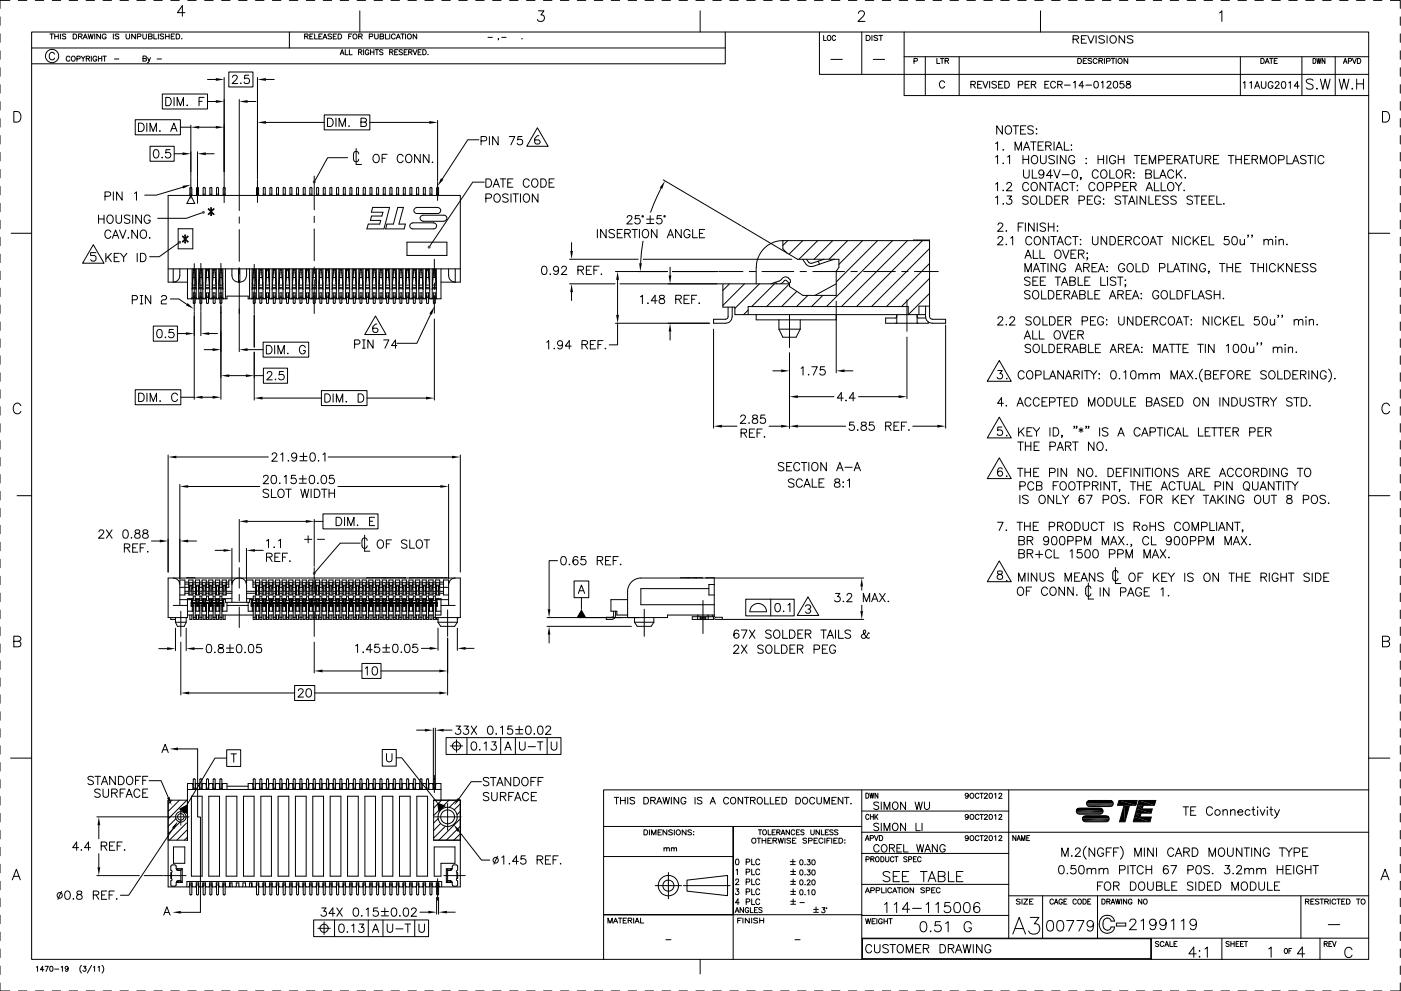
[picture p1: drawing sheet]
<svg xmlns="http://www.w3.org/2000/svg" width="420mm" height="297mm" viewBox="0 0 420 297" stroke-linecap="round" stroke-linejoin="round" font-family="sans-serif">
<g fill="none" stroke="#000" stroke-width=".3">
<path d="M0 5.1v2.5M0 10.1v2.6M0 15.2v2.6M3 .1h-3v2.4M5.5 .1h2.5M9.5 9.6h401v278h-401zM9.5 14.4h208M10.6 .1h2.5M14.9 10.2h1.1M15.5 10.2v1.5M15.7 .1h2.5M16.3 16.2a.8 .8 0 0 0-.9-.5 .8 .8 0 0 0-.6 .8v.6a.81 .81 0 0 0 .6 .8 .81 .81 0 0 0 .9-.5"/>
<path d="M16.4 10.9h1.1M16.4 10.2v1.5M17.5 10.2v1.5M18.1 10.2v1.5M19.7 10.4l-.4-.2-.6 .2 .1 .3 .9 .4-.1 .5-.9-.1M20.7 .1h2.6M21 17.2a.57 .57 0 0 0-.7-.4 .57 .57 0 0 0-.4 .6v.4a.56 .56 0 0 0 .4 .6 .56 .56 0 0 0 .7-.4M21.7 16.9a.7 .7 0 0 1 .9 .7 .7 .7 0 0 1-1.1 .5l-.1-.7zM21.9 10.2h.6a.78 .78 0 0 1 .5 .7 .78 .78 0 0 1-.5 .8h-.6zM23.1 17.6h.8l.1-.6-.9-.2v1.6M23.5 10.9l1-.1 .1-.4-.1-.2h-1v1.5M24.1 10.9l.5 .8"/>
<path d="M24.3 16.8l.6 .8v.8M24.9 11.7l.7-1.5 .6 1.5M25.2 11.2h.8M25.5 16.8l-.6 .8M25.8 .1h2.6M25.9 17.6l.9-.1v-.6l-.9-.1v1.6M26.4 17.6l.5 .8M26.4 10.2l.4 1.5 .4-1.5 .4 1.5 .3-1.5M27.4 16.8v1.6M28.4 10.2v1.5M29 17.2a.57 .57 0 0 0-.6-.4 .57 .57 0 0 0-.5 .6v.4a.55 .55 0 0 0 .5 .6 .55 .55 0 0 0 .6-.6h-.4M29.5 16.8v1.6"/>
<path d="M29.5 17.6h1M30.1 10.2v1.5l-1.1-1.5v1.5M30.5 16.8v1.6M30.9 16.8h1M30.9 .1h2.5M31.4 16.8v1.6M31.8 10.5a.62 .62 0 0 0-.6-.3 .62 .62 0 0 0-.6 .5v.4a.59 .59 0 0 0 .6 .6 .59 .59 0 0 0 .6-.6h-.3M34 10.2v1.5M34.3 17.7h1.3M35.6 10.4l-.4-.2-.7 .2 .2 .3 .9 .4-.1 .5-1-.1M36 .1h2.5M37.8 10.2v1l.5 .5 .5-.2 .1-1.3"/>
<path d="M40.6 10.2v1.5l-1.1-1.5v1.5M41.1 .1h2.5M41.2 11l.9-.1 .2-.5-.2-.2h-.9v1.5M42.8 10.2v1l.5 .5 .6-.2v-1.3M42.9 17.6l.9-.1 .1-.5-1-.2v1.5l1-.1v-.5l-.3-.1M44.3 17.3l.4 1 .4-1M44.5 10.9l1-.1 .1-.2-.1-.4h-1v1.5l1-.1 .1-.4-.4-.3M44.7 18.3l-.5 .5M46.1 10.2v1.5h1M46.1 .1h2.6M47.1 17.7h1.3M47.5 10.2v1.5"/>
<path d="M49.1 10.4l-.4-.2-.7 .2 .2 .3 .8 .4-.1 .5-.9-.1M49.7 10.9h1M49.7 10.2v1.5M50.7 10.2v1.5M51.2 .1h2.6M51.4 10.9h.6M52.4 10.2h-1v1.5h1M52.8 10.2h.6a.78 .78 0 0 1 .5 .7 .78 .78 0 0 1-.5 .8h-.6zM54.4 11.6h.2zM55.5 3.8h-2.3l1.5-2.1v3.2M56.3 .1h2.5M61.4 .1h2.5"/>
<path d="M66.5 .1h2.5M71.5 .1h2.6M76.6 .1h2.6M81.7 .1h2.5M86.8 .1h2.5M86.8 9.6v4.8M91.4 10.9l.8-.1 .2-.4-.2-.2h-.8v1.5M91.9 .1h2.5M91.9 10.9l.5 .8M92.9 10.9h.6M93.9 10.2h-1v1.5h1M94.4 10.2v1.5h.9"/>
<path d="M95.6 10.9h.7M96.6 10.2h-1v1.5h1M96.9 11.7l.6-1.5 .5 1.5M96.9 .1h2.6M97.1 11.2h.7M99.4 10.4l-.9-.2-.1 .5 .9 .3 .1 .5-.3 .2-.7-.2M99.9 10.9h.6M100.9 10.2h-1v1.5h1M101.4 10.2h.5a.76 .76 0 0 1 .6 .7 .76 .76 0 0 1-.6 .8h-.5zM102 16.4l.6-1.5 .6 1.5M102 .1h2.6M102.2 15.9h.8"/>
<path d="M103.5 14.9v1.5h.9M104.6 10.9h.6M104.8 14.9v1.5h.8M105.5 10.2h-.9v1.5M107.1 .1h2.5M107.5 15.6h.9l.1-.4-.3-.3h-.7v1.5M107.6 10.9l.9-.1 .1-.5-1-.1v1.5M107.9 3.2v6.4M108 15.6l.5 .8M108.1 10.9l.5 .8M109.1 14.9v1.5M110.6 15.3a.54 .54 0 0 0-.6-.4 .54 .54 0 0 0-.4 .6v.4a.53 .53 0 0 0 .5 .5 .53 .53 0 0 0 .5-.5h-.3"/>
<path d="M110.7 11l1-.1 .1-.6-1.1-.1v1.5M111.1 14.9v1.5M111.1 15.6h1M112.1 14.9v1.5M112.2 .1h2.5M112.4 10.2v1l.4 .5 .4-.1 .2-.4v-1M112.5 14.9h1M113 14.9v1.5M114 10.9l.9-.1v-.6h-.9v1.5l.9-.1 .2-.4-.4-.3M114.9 15.1l-.4-.2-.7 .2 .2 .4 .9 .5-.4 .4-.7-.2M115.6 10.2v1.5h.9M116.8 15.6h.9l.1-.5-1-.2v1.5"/>
<path d="M116.9 10.2v1.5M117.3 .1h2.5M117.3 15.6l.6 .8M118.4 15.6h.6M118.5 10.5a.6 .6 0 0 0-.6-.3 .6 .6 0 0 0-.5 .5v.4a.6 .6 0 0 0 .5 .6 .6 .6 0 0 0 .6-.4M118.8 11.7l.7-1.5 .6 1.5M119.1 11.2h.7M119.3 14.9h-.9v1.5h.9M120.2 10.2h1M120.7 15.1l-.4-.2-.6 .2 .1 .4 .9 .5-.4 .4-.6-.2M120.7 10.2v1.5M121.2 15.6h.6"/>
<path d="M121.6 10.2v1.5M122.1 14.9h-.9v1.5h.9M122.3 .1h2.6M122.6 15.6h.8l.1-.5-.9-.2v1.5M123.1 15.6l.5 .8M123.9 14.9l.6 1.5 .6-1.5M125 10.2v1.5l-1.1-1.5v1.5M125.4 15.6h.6M126.3 14.9h-.9v1.5h.9M126.8 14.9h.5a.82 .82 0 0 1 .5 .7 .82 .82 0 0 1-.5 .8h-.5zM127.4 .1h2.6M128.4 16.3h.1"/>
<path d="M132.5 .1h2.5M137.6 .1h2.5M142.7 .1h2.5M146.3 11.2h1.4M147.7 .1h2.6M149.5 11.6l-.1 .4M150.5 11.2h1.3M152.8 .1h2.6M156.5 11.6h.1zM157.9 .1h2.5M161.5 3.2h1.6l-.9 1.3a1.01 1.01 0 0 1 1.1 1.1 1.01 1.01 0 0 1-1.4 .8l-.4-.1-.3-.5M163 .1h2.5"/>
<path d="M168.1 .1h2.5M173.1 .1h2.6M178.2 .1h2.6M183.3 .1h2.5M188.4 .1h2.5M193.5 .1h2.5M198.5 .1h2.6M203.6 .1h2.6M208.7 .1h2.5M210 3.2v6.4M213.8 .1h2.5M217.5 9.6v9.5h-208"/>
<path d="M218.9 .1h2.5M223.9 .1h2.6M229 .1h2.6M234.1 .1h2.5M239.2 .1h2.5M244.3 .1h2.5M245.7 9.6v12.7h164.8M247 10.6v1.5h.8M248.2 10.8l.2-.1a.69 .69 0 0 1 .8 .7 .69 .69 0 0 1-.8 .7l-.3-.6zM249.2 17.8h3.4M249.3 .1h2.6M250.6 11a.52 .52 0 0 0-.6-.4 .52 .52 0 0 0-.4 .6 .61 .61 0 0 0 .1 .8 .61 .61 0 0 0 .8-.1l.1-.1"/>
<path d="M254.4 .1h2.6M257.4 4v-.1a1.01 1.01 0 0 1 1.3-.7l.4 .4a1.05 1.05 0 0 1-.3 1.3l-1.5 1.5h2.1M258.4 9.6v12.7M259.5 .1h2.5M259.8 10.6h.6a.78 .78 0 0 1 .6 .8 .78 .78 0 0 1-.6 .7h-.6zM261.5 10.6v1.5M261.9 17.8h3.4M263.2 10.8l-.4-.2-.7 .2 .2 .4 .8 .3 .1 .4-.4 .2-.7-.2M263.6 10.6h1.1M264.2 10.6v1.5M264.6 .1h2.5M269.7 .1h2.5"/>
<path d="M271.1 17h139.4M271.1 9.6v19h139.4M274.1 18.3l.9-.1 .1-.6-1-.1v1.5M274.7 .1h2.6M277.5 17v11.6M279.8 .1h2.6M281 17.5v1.5h.9M282 17.5h1M282.5 17.5v1.5M283.4 18.2l1-.1v-.5l-1-.1v1.5M284 18.2l.5 .8M284.9 .1h2.5"/>
<path d="M287.7 17v11.6M290 .1h2.5M295.1 .1h2.5M300.1 .1h2.6M305.2 .1h2.6M310.3 .1h2.5M312 3.2v6.4M315.4 .1h2.5M320.5 .1h2.5M321.8 11.8l1.4-.2 .3-.5-.3-.3-1.4-.1v2.2M322.6 11.8l.9 1.1M323.2 17.5h.6a.79 .79 0 0 1 .5 .8 .79 .79 0 0 1-.5 .7h-.6z"/>
<path d="M324.3 11.8h.9M324.9 18.2h.6M325.5 .1h2.6M325.8 10.7h-1.5v2.2h1.5M325.9 17.5h-1v1.5h1M326.2 10.7l1 2.2 .9-2.2M327.4 17.7l-.4-.2-.7 .2v.3l1.1 .6v.2l-.4 .2-.7-.2M328.7 10.7v2.2M329 17.9a.62 .62 0 0 0-.7-.4 .62 .62 0 0 0-.5 .6 .68 .68 0 0 0 .3 .8 .68 .68 0 0 0 .8-.1l.1-.1M329.6 18.2h.7l.4-.4-.2-.2-.9-.1v1.5M330.1 18.2l.6 .8M330.6 .1h2.6"/>
<path d="M331.2 11l-.6-.3-1.1 .3 .3 .5 1.2 .5 .2 .6a1.16 1.16 0 0 1-1.7 0M331.2 17.5v1.5M331.9 18.3l.9-.1 .1-.6-1-.1v1.5M332 10.7v2.2M333.1 11a1.03 1.03 0 0 1 1.4 .1 1.03 1.03 0 0 1 0 1.4 1.03 1.03 0 0 1-1.4 .1l-.2-.5zM333.2 17.5h1.1M333.8 17.5v1.5M334.7 17.5v1.5M335.7 .1h2.5M337.3 10.7v2.2l-1.7-2.2v2.2M338.2 17.5v1.5l-1.1-1.5v1.5M339.8 11l-.6-.3-1.1 .3 .2 .5 1.2 .5 .3 .6a1.16 1.16 0 0 1-1.7 0"/>
<path d="M340.8 .1h2.5M345.9 .1h2.5M350.9 .1h2.6M356 .1h2.6M361.1 .1h2.5M365.7 3.9l.7-.7v3.2M366.2 .1h2.5M371.3 .1h2.5M372 17v11.6M376.3 .1h2.6M378.1 17.5h.5a.81 .81 0 0 1 .6 .8 .81 .81 0 0 1-.6 .7h-.5zM379.4 19l.6-1.5 .6 1.5"/>
<path d="M379.6 18.5h.8M380.7 17.5h1.1M381.3 17.5v1.5M381.4 .1h2.6M382.1 18.2h.6M383.1 17.5h-1v1.5h1M386.5 .1h2.5M390.4 17v11.6M391.6 .1h2.5M393.8 17.5a.77 .77 0 0 1 .9 .8 .77 .77 0 0 1-.9 .7zM394.9 17.5l.3 1.5 .3-1.5 .3 1.5 .4-1.5M396.7 .1h2.5"/>
<path d="M397.3 17.5v1.5l-.8-1.5v1.5M400.4 17v11.6M401.7 .1h2.6M402.9 19l.5-1.5 .6 1.5M403.1 18.5h.7M404.4 18.3l.8-.1v-.6l-.8-.1v1.5M405.6 17.5l.6 1.5 .5-1.5M406.8 .1h2.6M407.1 17.5h.5a.81 .81 0 0 1 .5 .8 .81 .81 0 0 1-.5 .7h-.5zM411.9 .1h2.5M417 .1h2.9v2.4M419.9 5.1v2.5"/>
<path d="M419.9 10.1v2.6M419.9 15.2v2.6M0 20.3v2.5M0 25.4v2.5M0 30.5v2.5M0 35.5v2.6M4.1 33.4h1.1a1.69 1.69 0 0 1 1.1 1.6 1.69 1.69 0 0 1-1.1 1.6h-1.1zM40.6 35.9h13.5v4.5h-13.5zM41.5 36.9h.9a1.32 1.32 0 0 1 .9 1.2 1.32 1.32 0 0 1-.9 1.3h-.9zM44 36.9v2.5M45 39.4v-2.5l.9 2.5 1-2.5v2.5M48 39.1v.3z"/>
<path d="M48.7 28.2h13.5v4.5h-13.5zM49.7 29.2h.8a1.32 1.32 0 0 1 .9 1.2 1.32 1.32 0 0 1-.9 1.3h-.8zM51.2 39.4l1-2.5 .9 2.5M51.5 38.6h1.2M52.2 29.2v2.5M53.1 31.7v-2.5l1 2.5 .9-2.5v2.5M54.1 38.1h3.1M56 31.6h.2zM57.2 37.5v15.4M59.7 30.4h.9M59.7 38.1h5M61.2 29.2h-1.5v2.5"/>
<path d="M62.2 30.4h2.5M62.2 23.8h2.5M67.2 23.2v29.7M68.6 21.6h7.3v4.5h-7.3zM69.7 23.1l.3-.4 .7-.2 .5 .8-1.6 1.7h1.7M71.8 29.8v23.1M72.2 24.8v.2zM74.3 30.4h2.5M74.6 22.5h-1.2l-.1 1.2a.87 .87 0 0 1 1.3-.1 .87 .87 0 0 1-.1 1.3 .87 .87 0 0 1-1.3-.3M77.2 23.2v30.4M79.8 36.7h17.4M79.8 23.8h2.5"/>
<path d="M97.2 34.4h13.7v4.5h-13.7zM98.2 35.4h.9a1.33 1.33 0 0 1 .8 1.3 1.33 1.33 0 0 1-.8 1.2h-.9zM100.8 35.4v2.5M101.7 37.9v-2.5l1 2.5 .9-2.5v2.5M104.6 37.7v.2zM108.2 36.6l1.5-.1 .2-.4-.2-.6-1.5-.1v2.5h1.1l.6-.4a.68 .68 0 0 0-.6-.9M110.9 36.7h17.8M131.2 36.1v18.2M161.2 38.3l3.2 5.5h-6.4zM283.3 24.8a.81 .81 0 0 0-.9-.6 .81 .81 0 0 0-.7 .8v.6a.81 .81 0 0 0 .7 .8 .81 .81 0 0 0 .9-.5M291.2 25.3l1.2-.1v-.7l-1.2-.1v2M291.8 25.3l.7 1.1"/>
<path d="M293.2 25.3h.8M294.5 24.4h-1.3v2h1.3M294.8 24.4l.7 2 .8-2M296.8 24.4v2M298.8 24.7l-.5-.3-.8 .3 .1 .4 1.1 .5 .1 .5-.2 .2a.85 .85 0 0 1-1.1-.2M299.5 25.3h.8M300.6 37.7v2.5l-1.7-2.5v2.5M300.8 24.4h-1.3v2h1.3M301.3 24.4h.7a1.08 1.08 0 0 1 .7 1 1.08 1.08 0 0 1-.7 1h-.7zM301.7 38.1l.2-.3a1.24 1.24 0 0 1 1.5 .9 1.24 1.24 0 0 1-.8 1.5 1.27 1.27 0 0 1-1.1-.7 1.27 1.27 0 0 1 .2-1.4zM303.8 37.7h1.7M304.6 37.7v2.5"/>
<path d="M305.4 25.4l1.2-.1 .1-.8-1.3-.1v2M306.1 38.9h.9M307.4 25.3h.8M307.6 37.7h-1.5v2.5h1.5M308.7 24.4h-1.3v2h1.3M309.3 25.3l1.1-.1 .2-.4-.5-.4h-.8v2M309.9 38.1a.92 .92 0 0 0-.9-.4 .92 .92 0 0 0-.8 .6l.2 .4 1.3 .4 .2 .8a1.12 1.12 0 0 1-1.7 0M310 25.3l.6 1.1M310.9 38.6v.2zM313.4 25.3h.7M314.6 24.4h-1.2v2h1.2M316.5 24.8a.74 .74 0 0 0-.8-.4 .74 .74 0 0 0-.6 .7 .84 .84 0 0 0 .2 1.1 .84 .84 0 0 0 1.1-.1l.1-.2"/>
<path d="M317.2 25.3l1.2-.1 .1-.7-1.3-.1v2M317.9 25.3l.7 1.1M319.2 25.5h1.8M321.9 24.8l.6-.4v2M325 25.7h-1.4l1-1.3v2M325.6 25.5h1.8M328.3 24.5l.3-.1a1.05 1.05 0 0 1 .8 1 1.05 1.05 0 0 1-.8 1 1.3 1.3 0 0 1-.3-1.9zM330.3 24.8l.5-.4v2M332 24.8l.4-.4 .6 .1 .2 .3-.3 .6-1 1h1.4M334.1 24.5a.68 .68 0 0 1 1 .3l.1 .4a.93 .93 0 0 1-.6 1.2h-.2a1.3 1.3 0 0 1-.3-1.9zM336.9 24.4h-.9l-.1 .8a.73 .73 0 0 1 1.1 0 .73 .73 0 0 1-.2 1.1 .73 .73 0 0 1-1-.3M337.9 24.5v.5l.9 .3 .3 .4a.66 .66 0 0 1-.8 .7 .66 .66 0 0 1-.5-.9l1.2-.7-.1-.3z"/>
<path d="M372.9 24.8l.4-.3v2M374.8 24.8l.5-.3v2M376.3 26.5l.7-2 .8 2M376.5 25.8h1M378.3 24.5v1.4a.68 .68 0 0 0 .7 .6 .68 .68 0 0 0 .6-.6v-1.4M381.8 24.9a.74 .74 0 0 0-.9-.5 .74 .74 0 0 0-.6 .8v.5a.72 .72 0 0 0 .7 .8 .72 .72 0 0 0 .8-.8h-.5M382.4 24.9l.2-.4h.6l.4 .5-1.2 1.5h1.3M384.6 24.5a.68 .68 0 0 1 .9 .3l.1 .5a.91 .91 0 0 1-.5 1.2h-.2a1.3 1.3 0 0 1-.3-2zM386.5 24.8l.5-.3v2M389.6 25.8h-1.4l.9-1.3v2M393.8 24.1a1.17 1.17 0 0 0-2 .3l.2 .4 1.2 .5a.82 .82 0 0 1 .6 1 1.36 1.36 0 0 1-2 0M394.8 26.6l.2-.2 .1 .2z"/>
<path d="M396 23.7l.7 3 .7-3 .7 3 .8-3M401.6 23.7l.7 3 .8-3 .7 3 .7-3M405.4 26.6l.2-.2 .1 .2zM406.9 23.7v3M406.9 25.1h2M408.9 23.7v3M414.6 33.4h1.1a1.69 1.69 0 0 1 1.1 1.6 1.69 1.69 0 0 1-1.1 1.6h-1.1zM419.9 20.3v2.5M419.9 25.4v2.5M419.9 30.5v2.5M419.9 35.5v2.6M0 40.6v2.6"/>
<path d="M0 45.7v2.5M0 50.8v2.5M0 55.9v2.5M31.5 58.8h1.1a.66 .66 0 0 0 .6-.6 .66 .66 0 0 0-.6-.7h-1.1v2.5M34 57.5v2.5M36.6 57.5v2.5l-1.6-2.5v2.5M40.3 58l.6-.5v2.5M45 43.8h7.2v4.5h-7.2zM46.4 44.9a.86 .86 0 0 1 1.1 .4 1.18 1.18 0 0 1 .1 1.4 1.18 1.18 0 0 1-1.2 .5 1.88 1.88 0 0 1 0-2.3zM48.6 47.1v.3zM51 44.9h-1.2l-.1 1a.87 .87 0 0 1 1.3 0 .87 .87 0 0 1-.2 1.3 .87 .87 0 0 1-1.2-.4M52.2 46.1h2.5"/>
<path d="M54.8 56.1l-7.9 2.4h-3.5M56.9 56.4v2.2M56.9 58.2h.6M57.2 56.2l-.2 .2M57.2 56.2h.1M57.2 53.2v6.3M57.2 58.6l1.2 2.4h-2.4zM57.3 56.2l.2 .2v2.2M58.9 56.4v2.2M58.9 58.2h.6M59.1 56.2l-.1 .2M59.1 56.2h.3"/>
<path d="M59.2 45.5v7.4M59.2 53.2v7.7M59.4 56.2l.1 .2v2.2M60.9 58.2h.7M61.1 56.2l-.1 .2-.1 2.2M61.1 56.2h.2M61.3 56.2l.2 .2M61.6 56.4v2.2M61.7 46.1h2.5M62.9 58.2h.6M63.1 56.2l-.2 .2v2.2M63.1 56.2h.2"/>
<path d="M63.3 56.2l.2 .2M63.5 56.4v2.2M64.9 56.4v2.2M64.9 58.2h.6M65.2 56.2l-.2 .2M65.2 56.2h.1M65.3 56.2l.2 .2M65.5 56.4v2.2M66.9 58.2h.6M67.1 56.2l-.1 .2-.1 2.2M67.1 56.2h.3M67.2 53.2v7.5"/>
<path d="M67.4 56.2l.1 .2v2.2M71.8 53.2v9.9M76.9 56.4v2.2M76.9 58.2h.7M77.1 56.2l-.1 .2M77.1 56.2h.2M77.2 53.8v6.9M77.3 56.2l.2 .2 .1 2.2M79 58.2h.5M79.1 56.2l-.1 .2v2.2M79.1 56.2h.2M79.3 56.2l.2 .2"/>
<path d="M79.5 56.4v2.2M80.9 58.2h.6M81.2 56.2l-.2 .2-.1 2.2M81.2 56.2h.1M81.3 56.2l.2 .2v2.2M82.9 56.4v2.2M82.9 58.2h.6M83.1 56.2l-.1 .2M83.1 56.2h.3M83.4 56.2l.1 .2v2.2M84.9 58.2h.7M85.1 56.2l-.1 .2-.1 2.2"/>
<path d="M85.1 56.2h.2M85.3 56.2l.2 .2 .1 2.2M87 58.2h.5M87.1 56.2l-.1 .2v2.2M87.1 56.2h.2M87.3 56.2l.2 .2M87.5 56.4v2.2M88.9 56.4v2.2M88.9 58.2h.6M89.2 56.2l-.2 .2M89.2 56.2h.1M89.3 56.2l.2 .2v2.2"/>
<path d="M90.9 58.2h.6M91.1 56.2l-.1 .2-.1 2.2M91.1 56.2h.3M91.4 56.2l.1 .2v2.2M92.9 56.4v2.2M92.9 58.2h.7M93.1 56.2l-.1 .2M93.1 56.2h.2M93.3 56.2l.2 .2M93.6 56.4v2.2M94.2 52.8v10.1M95 58.2h.5"/>
<path d="M95.1 56.2l-.1 .2v2.2M95.1 56.2h.2M95.3 56.2l.2 .2v2.2M96.9 56.4v2.2M96.9 58.2h.6M97.2 56.2l-.2 .2M97.2 56.2h.1M97.3 56.2l.2 .2M97.5 56.4v2.2M98.9 58.2h.6M99.1 56.2l-.1 .2-.1 2.2M99.1 56.2h.3"/>
<path d="M99.4 56.2l.1 .2v2.2M100.9 56.4v2.2M100.9 58.2h.7M101.1 56.2l-.1 .2M101.1 56.2h.2M101.3 56.2l.2 .2M101.6 56.4v2.2M103 58.2h.5M103.1 56.2l-.1 .2v2.2M103.1 56.2h.2M103.3 56.2l.2 .2v2.2M104.2 47.3h-5.9l-3.9 6.9"/>
<path d="M104.9 58.2h.6M105.2 56.2l-.2 .2-.1 2.2M105.2 56.2h.1M105.3 56.2l.2 .2M105.5 56.4v2.2M106.8 44.5v4.8h1.6M106.9 56.4v2.2M106.9 58.2h.6M107.1 56.2l-.1 .2M107.1 56.2h.3M107.4 56.2l.1 .2v2.2M107.6 46.1a.76 .76 0 0 0-.8-.7 .76 .76 0 0 0-.8 .7v1.6a.78 .78 0 0 0 .8 .8 .78 .78 0 0 0 .8-.8"/>
<path d="M108.9 58.2h.7M109.1 56.2l-.1 .2-.1 2.2M109.1 56.2h.2M109.3 56.2l.2 .2 .1 2.2M111 58.2h.5M111.1 56.2l-.1 .2v2.2M111.1 56.2h.2M111.3 56.2l.2 .2M111.5 56.4v2.2M112.3 46.4a1.24 1.24 0 0 1 1.5 .8 1.24 1.24 0 0 1-.8 1.6 1.31 1.31 0 0 1-1.2-1 1.31 1.31 0 0 1 .5-1.4zM112.9 58.2h.6M112.9 56.4v2.2"/>
<path d="M113.2 56.2l-.2 .2M113.2 56.2h.1M113.3 56.2l.2 .2v2.2M114.6 47.4h.9M114.9 58.2h.6M114.9 56.4v2.2M115.1 56.2l-.1 .2M115.1 56.2h.3M115.4 56.2l.1 .2v2.2M116.1 46.3h-1.5v2.5M116.9 58.2h.7M117.1 56.2l-.1 .2-.1 2.2"/>
<path d="M117.1 56.2h.2M117.3 56.2l.2 .2M117.6 56.4v2.2M119 58.2h.5M119.1 56.2l-.1 .2v2.2M119.1 56.2h.2M119.3 56.2l.2 .2M119.5 56.4v2.2M120.9 46.8a.92 .92 0 0 0-1.1-.5 .92 .92 0 0 0-.7 .9v.6a.91 .91 0 0 0 .8 1 .91 .91 0 0 0 1-.6M120.9 58.2h.6M120.9 56.4v2.2M121.2 56.2l-.2 .2"/>
<path d="M121.2 56.2h.1M121.3 56.2l.2 .2v2.2M122.1 46.4a1.24 1.24 0 0 1 1.5 .8 1.24 1.24 0 0 1-.8 1.6 1.31 1.31 0 0 1-1.2-1 1.31 1.31 0 0 1 .5-1.4zM122.9 58.2h.6M123.1 56.2l-.1 .2-.1 2.2M123.1 56.2h.3M123.4 56.2l.1 .2v2.2M124.9 58.2h.7M124.9 56.4v2.2M125.1 56.2l-.1 .2M125.1 56.2h.2M125.3 56.2l.2 .2"/>
<path d="M125.6 56.4v2.2M126 46.3v2.5l-1.7-2.5v2.5M127 58.2h.6M127.1 56.2l-.1 .2v2.2M127.1 56.2h.2M127.3 56.2l.2 .2 .1 2.2M128.7 46.3v2.5l-1.7-2.5v2.5M128.9 58.2h.6M129.2 56.2l-.2 .2-.1 2.2M129.2 56.2h.1M129.3 56.2l.2 .2M129.5 56.4v2.2"/>
<path d="M129.6 48.6h.2zM130.9 56.4v2.2M130.9 58.2h.6M131.1 56.2l-.1 .2M131.1 56.2h.3M131.2 54.6v5.5M131.4 56.2l.1 .2v2.2M143.6 41.9h-3.3l-7.7 11.8M144.3 42.2h1a.68 .68 0 0 0 .7-.4 .68 .68 0 0 0-.3-.8l-1.4-.1v2.5M145.2 54.6h-3.4l-12.9 19.1M145.7 53.6h.9a1.32 1.32 0 0 1 .8 1.3 1.32 1.32 0 0 1-.8 1.2h-.9zM145.7 59.4h1.1a.66 .66 0 0 0 .6-.6 .66 .66 0 0 0-.6-.7h-1.1v2.5"/>
<path d="M146.8 40.9v2.5M147.9 56.1l.9-2.5 1 2.5M148.2 55.3h1.2M148.3 58.4a1.14 1.14 0 0 1 1.6 .2 1.14 1.14 0 0 1-.1 1.6 .9 .9 0 0 1-1.1 .4 .9 .9 0 0 1-.6-1zM149.4 40.9v2.5l-1.7-2.5v2.5M150 53.6h1.7M150.8 53.6v2.5M152.3 54.8h.9M152.4 58.4a.94 .94 0 0 0-1.7 .3l.3 .3 1.3 .6 .1 .6a1.04 1.04 0 0 1-1.7 0M152.7 40.9h1.7l-1.2 2.5M153.2 58.1v2.5M153.8 53.6h-1.5v2.5h1.5"/>
<path d="M153.8 58.1h1.7M154.6 58.1v2.5M156.1 58.1v2.5M156.5 40.9h-1.1l-.2 1.1a.87 .87 0 0 1 1.4 0 .87 .87 0 0 1-.2 1.3 .87 .87 0 0 1-1.3-.4M157.1 58.4a1.14 1.14 0 0 1 1.7 .2 1.14 1.14 0 0 1-.2 1.6 .9 .9 0 0 1-1.1 .4 .9 .9 0 0 1-.6-1zM158.7 54.2a.91 .91 0 0 0-1-.6 .91 .91 0 0 0-.8 1v.5a.92 .92 0 0 0 .8 1 .92 .92 0 0 0 1-.6M159.9 53.7a1.2 1.2 0 0 1 1.4 .5 1.2 1.2 0 0 1-.2 1.5 .9 .9 0 0 1-1.1 .4 .9 .9 0 0 1-.6-1v-.5zM161.3 58.1v2.5l-1.7-2.5v2.5M161.6 40.7h-.4l-.8 .8v1.2l.4 .5h.8l.4-.5v-.3l-.4-.5h-1.2M162.2 53.6h.8a1.32 1.32 0 0 1 .9 1.3 1.32 1.32 0 0 1-.9 1.2h-.8zM164.7 54.8h.9M166.2 53.6h-1.5v2.5h1.5"/>
<path d="M198.2 56.4l-3.1 7.2M198.9 53.9l23.4 13.8M298.6 43l.6-.5v2.5M298.6 47.1l.6-.5v2.5M298.6 55.2l.6-.5v2.5M298.6 59.2l.6-.5v2.5M300.7 44.9h.3zM300.7 49h.3zM300.7 57.1h.3zM301.9 55.3l.3-.5 .7-.1 .5 .7-1.6 1.8h1.7M302 58.7h1.4l-.8 1a.85 .85 0 0 1 .7 1.3 .85 .85 0 0 1-1.5-.2M302.2 47.1l.6-.5v2.5"/>
<path d="M304.4 45v-2.5l1 2.5 .9-2.5v2.5M306.8 46.6v2.5M306.8 47.8h1.7M306.9 45l1-2.5 .9 2.5M307 50.9v1.8a.86 .86 0 0 0 .8 .7 .86 .86 0 0 0 .9-.7v-1.8M307.3 44.2h1.2M308.4 59.1a.94 .94 0 0 0-1.7 .2l.2 .4 1.2 .5 .3 .7a1.12 1.12 0 0 1-1.7 0M308.5 55.3a.92 .92 0 0 0-1.1-.6 .92 .92 0 0 0-.7 1v.5a.91 .91 0 0 0 .7 1 .91 .91 0 0 0 1.1-.6M308.5 46.6v2.5M309.1 42.5h1.6M309.3 59.1a.95 .95 0 0 1 1-.3 .95 .95 0 0 1 .7 .9v.6a.95 .95 0 0 1-1 1 .95 .95 0 0 1-.9-1zM309.4 55.1a.93 .93 0 0 1 1.1-.4 .93 .93 0 0 1 .6 1v.5a.95 .95 0 0 1-.9 1 .95 .95 0 0 1-1-1z"/>
<path d="M309.5 46.9l.5-.3a1.25 1.25 0 0 1 1.2 1.2 1.25 1.25 0 0 1-1.2 1.3l-.5-.3-.2-.6zM309.6 50.9v2.5h1.4M309.9 42.5v2.5M310.7 40.1h.3zM311.3 43.7h1M311.8 58.7v2.5h1.4M312 46.6v1.8a.86 .86 0 0 0 .9 .7 .86 .86 0 0 0 .8-.7v-1.8M312.9 42.5h-1.6v2.5h1.6M313.1 51.8a.78 .78 0 0 1-1.1 .7 .78 .78 0 0 1-.3-1.3 .78 .78 0 0 1 1.2 .1 1.3 1.3 0 0 1-.8 2.1l-.5-.3M313.6 43.7l1.4-.1 .3-.3-.2-.5-.4-.3h-1.1v2.5M313.6 54.7v2.5l-1.7-2.5v2.5M313.8 58.7h.9a1.32 1.32 0 0 1 .8 1.3 1.32 1.32 0 0 1-.8 1.2h-.9z"/>
<path d="M314.2 54.7h1.6M314.4 43.7l.9 1.3M315 54.7v2.5M315.7 52.6h-1.8l1.2-1.7v2.5M316 50.9l1 2.5 .9-2.5M316.1 57.2l.9-2.5 1 2.5M316.1 42.5v2.5M316.2 46.9a.97 .97 0 0 0-1.7 .3l.5 .5 1 .3 .2 .8a1.16 1.16 0 0 1-1.7 0M316.3 59.9h1M316.4 56.4h1.2M316.7 45l.9-2.5 1 2.5M317 44.2h1.2"/>
<path d="M317 46.6v2.5M317.9 58.7h-1.6v2.5h1.6M318.5 52.4h2.2M318.6 59.9l1.4-.1 .3-.6-.6-.5h-1.1v2.5M319.2 42.5v2.5h1.4M319.4 59.9l.9 1.3M319.7 46.6v2.5l-1.7-2.5v2.5M320.3 55.3a.92 .92 0 0 0-1.1-.6 .92 .92 0 0 0-.7 1v.5a.91 .91 0 0 0 .7 1 .91 .91 0 0 0 1.1-.6M320.7 54.7h1.7M321.3 43.4v.2zM321.3 44.8v.2zM321.6 54.7v2.5"/>
<path d="M321.9 51a.8 .8 0 0 1 1.1 .4 1.26 1.26 0 0 1-.8 2 1.55 1.55 0 0 1-.3-2.4zM322.3 47.2a.91 .91 0 0 0-1.1-.6 .91 .91 0 0 0-.7 .9v.7a.89 .89 0 0 0 .9 .9 .89 .89 0 0 0 .9-.9h-.6M323.1 55.5v.3zM323.1 57v.2zM324.2 53.3h-.2h.2l-.2 .6M325.6 47.5h.2zM325.8 48.8v.3zM326.1 59.9h.9M327.7 58.7h-1.6v2.5h1.6M328.3 55.3a.92 .92 0 0 0-1-.6 .92 .92 0 0 0-.7 1v.5a.91 .91 0 0 0 .7 1 .91 .91 0 0 0 1-.6M329.3 55.1a.9 .9 0 0 1 1.1-.4 .9 .9 0 0 1 .6 1v.5a.95 .95 0 0 1-1 1 .95 .95 0 0 1-.9-1zM329.3 47.8h1.7"/>
<path d="M329.3 46.6v2.5M329.4 51.5a.92 .92 0 0 0-1.1-.6 .92 .92 0 0 0-.7 1v.6a.91 .91 0 0 0 .7 .9 .91 .91 0 0 0 1.1-.6M330 59.3a.91 .91 0 0 0-1-.6 .91 .91 0 0 0-.7 1 1.12 1.12 0 0 0 1.1 1.5l.6-.6v-.3h-.6M330.5 51a1.24 1.24 0 0 1 1.5 .9 1.24 1.24 0 0 1-.7 1.5 1.31 1.31 0 0 1-1.3-.9 1.31 1.31 0 0 1 .5-1.5zM330.8 59.7h.3zM331 46.6v2.5M331.8 56l1.6-.2v-.9l-.5-.2h-1.1v2.5M331.9 46.6v2.5M332.8 50.9v2.5h1.4M334.3 56l1.6-.2v-.9l-.5-.2h-1.1v2.5M334.6 47.2a.94 .94 0 0 0-1.1-.6 .94 .94 0 0 0-.8 .9v.7a.91 .91 0 0 0 1 .9 .91 .91 0 0 0 .9-.9h-.6M335.2 51a1.24 1.24 0 0 1 1.5 .9 1.24 1.24 0 0 1-.8 1.5 1.29 1.29 0 0 1-1.2-.9 1.29 1.29 0 0 1 .5-1.5z"/>
<path d="M335.4 47.8h1.7M335.4 46.6v2.5M336.1 59.1a.94 .94 0 0 0-1.7 .2l.2 .4 1.3 .5 .2 .7a1.12 1.12 0 0 1-1.7 0M336.6 58.7h1.6M336.8 55.9h1M337.1 46.6v2.5M337.4 58.7v2.5M337.4 52.1l1.5-.1 .2-.6-.6-.5h-1.1v2.5M338.3 52.1l.8 1.3M338.4 54.7h-1.6v2.5h1.6M339 55.9l1.5-.1 .2-.6-.6-.5h-1.1v2.5M339.9 55.9l.8 1.3"/>
<path d="M339.9 51.9h.3zM339.9 53.3h.3zM340.1 46.6h1.7M341 46.6v2.5M341 58.7v2.5M342.4 47.8h1M343.6 58.7v2.5l-1.7-2.5v2.5M343.6 52.1l1.5-.1 .2-.4-.1-.4-.5-.3h-1.1v2.5h1.1a.66 .66 0 0 0 .6-.6 .66 .66 0 0 0-.6-.7M343.7 57.2l1-2.5 .9 2.5M344 46.6h-1.6v2.5h1.6M344.1 56.4h1.2M344.6 58.7v2.5h1.4"/>
<path d="M344.7 49.1v-2.5l.9 2.5 1-2.5v2.5M346.1 50.9v2.5h1.5M346.2 54.7v2.5h1.4M346.6 59.9h.9M347.5 47.9h1.1a.68 .68 0 0 0 .6-.8l-.6-.5h-1.1v2.5M347.8 53.4l.9-2.5 1 2.5M348.1 58.7h-1.5v2.5h1.5M348.1 52.6h1.2M348.2 54.7v2.5h1.5M350 47.8h1M350.4 59.1a.97 .97 0 0 0-1.7 .2l.3 .4 1.1 .5 .3 .7a1.16 1.16 0 0 1-1.7 0M350.6 54.8a1.2 1.2 0 0 1 1.4 .5 1.2 1.2 0 0 1-.2 1.5 .92 .92 0 0 1-1.1 .3 .92 .92 0 0 1-.6-.9v-.5z"/>
<path d="M351.6 46.6h-1.6v2.5h1.6M352 51.5a.92 .92 0 0 0-1.1-.6 .92 .92 0 0 0-.7 1v.6a.91 .91 0 0 0 .7 .9 .91 .91 0 0 0 1.1-.6M352.3 47.8l1.4-.1 .2-.6-.5-.5h-1.1v2.5M352.5 54.7l1 1.2v1.3M352.8 59.1a.94 .94 0 0 0-1.7 .2l.2 .4 1.2 .5 .3 .7a1.12 1.12 0 0 1-1.7 0M352.8 50.9v2.5M353.1 47.8l.8 1.3M353.4 52l1.1 1.4M354.4 49.1l1-2.5 .9 2.5M354.4 54.7l-.9 1.2M354.5 50.9l-1.7 1.7M354.8 48.2h1.2"/>
<path d="M355.1 57v.2zM355.3 53.3h.3zM356.6 46.6h1.6M357.4 46.6v2.5M357.6 59.1a.94 .94 0 0 0-1.6 .2l.2 .4 1.2 .5 .2 .7a1.12 1.12 0 0 1-1.6 0M358.1 58.7h1.7M358.8 46.6v1.8a.86 .86 0 0 0 .9 .7 .86 .86 0 0 0 .8-.7v-1.8M358.9 58.7v2.5M360.4 59.9h.9M361.4 47.8l1.5-.1 .2-.6-.6-.5h-1.1v2.5M361.9 58.7h-1.5v2.5h1.5M362.3 47.8l.8 1.3"/>
<path d="M362.6 59.9h1M363.9 47.8h1M364.2 58.7h-1.6v2.5h1.6M364.9 58.7v2.5h1.4M365.5 46.6h-1.6v2.5h1.6M368.3 46.6h1.7M369.2 46.6v2.5M370.6 47.8h1.7M370.6 46.6v2.5M372.3 46.6v2.5M373.3 47.8h.9M374.8 46.6h-1.5v2.5h1.5"/>
<path d="M375.5 47.8l1.4-.1 .2-.4v-.5l-.5-.2h-1.1v2.5M376.3 47.8l.8 1.3M378 49.1v-2.5l1 2.5 .9-2.5v2.5M381 46.9a.95 .95 0 0 1 1-.3 .95 .95 0 0 1 .7 .9v.7a.95 .95 0 0 1-1 .9 .95 .95 0 0 1-1-.9zM383.5 47.9h1.1a.66 .66 0 0 0 .6-.6 .66 .66 0 0 0-.6-.7h-1.1v2.5M386 46.6v2.5h1.4M387.6 49.1l1-2.5 1 2.5M388 48.2h1.2M391.7 46.9a.94 .94 0 0 0-1.7 .3l.5 .5 1 .3 .2 .8a1.12 1.12 0 0 1-1.7 0M392.2 46.6h1.6M393 46.6v2.5M394.4 46.6v2.5"/>
<path d="M397 47.2a.91 .91 0 0 0-1-.6 .91 .91 0 0 0-.7 .9v.7a.91 .91 0 0 0 .7 .9 .91 .91 0 0 0 1-.6M419.9 40.6v2.6M419.9 45.7v2.5M419.9 50.8v2.5M419.9 55.9v2.5M0 60.9v2.6M0 66v2.6M0 71.1v2.5M0 76.2v2.5M3.3 69.9h6.2M28 73.3l3.2 5.6h-6.4zM28.8 75.7h-1.6v.9h1.2l.4 .4v.8l-.4 .5h-.8l-.4-.5"/>
<path d="M29.5 64.5v2.5M29.5 65.6h1.7M31.2 64.5v2.5M31.8 75.9v2.5M32.3 77l1.1 1.4M32.5 64.5a1.2 1.2 0 0 1 1.4 .6 1.2 1.2 0 0 1-.2 1.5 .9 .9 0 0 1-1.1 .3 .9 .9 0 0 1-.6-.9v-.6zM33.2 69.5a.91 .91 0 0 0-1-.6 .91 .91 0 0 0-.7 1v.6a.92 .92 0 0 0 .7 .9 .92 .92 0 0 0 1-.5M33.4 75.9l-1.6 1.7M33.7 71.4l1-2.5 .9 2.5M34.1 70.6h1.2M34.2 77.1h1M34.8 64.5v1.7a.83 .83 0 0 0 .8 .8 .83 .83 0 0 0 .8-.8v-1.7"/>
<path d="M35.8 75.9h-1.6v2.5h1.6M35.9 68.9l.9 2.5 1-2.5M36.2 75.9l.9 1.2v1.3M38.1 75.9l-1 1.2M38.5 71.2v.2zM38.9 64.8a.94 .94 0 0 0-1.6 .3l.2 .3 1.2 .5 .2 .7a1.04 1.04 0 0 1-1.6 0M39.8 64.5v2.5M41.1 75.9v2.5M41.2 68.9v2.5l-1.7-2.5v2.5M42.1 75.9h.8a1.32 1.32 0 0 1 .9 1.3 1.32 1.32 0 0 1-.9 1.2h-.8zM42.3 69.3a.92 .92 0 0 1 1-.3 .92 .92 0 0 1 .6 .9 1.07 1.07 0 0 1-.2 1.2 1.07 1.07 0 0 1-1.2 .2l-.5-.8zM42.4 64.5v2.5l-1.7-2.5v2.5"/>
<path d="M44.9 71.2v.2zM45 65.1a.94 .94 0 0 0-1-.7 .94 .94 0 0 0-.8 1v.6a.91 .91 0 0 0 .9 1 .91 .91 0 0 0 .9-1h-.5M53.4 68.6h4.4v6h-4.4zM53.6 72.8l-5.8 4.1h-2.9M54.8 70.8l.6 .6v-.9h.3v.9l.6-.6 .1 .1-.7 .8 .7 .7-.1 .1-.6-.6v.9h-.3v-.9l-.6 .6-.1-.1 .7-.7-.7-.8zM58.3 79v14.1M60.2 78.9v14.2M60.6 63.8l-4.7 1.6h-8.6M62.4 62.7l.2-.1 .6 .6v-.9h.2v.9l.7-.6 .1 .1-.8 .7 .8 .8-.1 .1-.7-.6v.9h-.2v-.9l-.6 .6-.2-.1 .8-.8zM66.3 78.9v40.8M71.8 65v1.9M71.8 68.8v9.5"/>
<path d="M76.2 79.2v15M94.2 64.8v1.9M94.2 68.6v9.5M111.8 62.2h5l-1.7 6.4h-5.1l.4-1.4h3.5l.3-1.1h-3.1l.3-1.3h3.1l.4-1.2h-3.5zM119.3 62.2h1.7l-1.4 5h2l-.4 1.4h-5.5l.3-1.4h2zM122 72.6h12v4h-12zM123.2 67l.6-.2h6.2a.89 .89 0 0 1 1 .9 .89 .89 0 0 1-1 .9h-6.2l-.6-.2a.82 .82 0 0 1 0-1.4zM125 62.2a.89 .89 0 0 0-.9 .9 .89 .89 0 0 0 .9 .9h6.3a.89 .89 0 0 0 .9-.9 .89 .89 0 0 0-.9-.9M125 62.2h6.3M126.9 66.3a.89 .89 0 0 1-.9-.9 .89 .89 0 0 1 .9-.9h6.2a.89 .89 0 0 1 .9 .9 .89 .89 0 0 1-.9 .9M126.9 66.3h6.2M130.3 77.7v5.2"/>
<path d="M162.7 79.9a.8 .8 0 0 1 1.2 .3 1.26 1.26 0 0 1-.8 2.1 1.6 1.6 0 0 1-.4-2.4zM170.8 77.7h20.6M171.4 72.7v2.5M177.4 79.8h-1.5v2.5h1.5M179.2 68.8v2.5M179.7 79.8h-1.6v2.5M181.8 68.8v2.5l-1.7-2.5v2.5M184.3 69.1a.94 .94 0 0 0-1.7 .3l.2 .3 1.3 .5 .2 .7a1.12 1.12 0 0 1-1.7 0M185.1 70h1M186.6 68.8h-1.5v2.5h1.5M187.4 70l1.4-.2 .3-.6-.6-.4h-1.1v2.5M188.1 65.2l.5-.6 .7 .1 .2 .4-.3 .8-1.2 1.2h1.7"/>
<path d="M188.2 70l.9 1.3M189.5 68.8h1.7M190.4 68.8v2.5M191.8 64.6h-1.2l-.1 1.1a.88 .88 0 0 1 1.3-.1 .88 .88 0 0 1-.1 1.3 .88 .88 0 0 1-1.3-.3M191.8 68.8v2.5M192.8 72.3l-.7 6.6M192.9 69.1a.92 .92 0 0 1 1-.3 .92 .92 0 0 1 .6 .9v.6a.95 .95 0 0 1-.9 1 .95 .95 0 0 1-1-1zM192.9 77.7h44.5M193.9 65.7h2.2M193.9 67h2.2M195 64.6v2.1M197 68.8v2.5l-1.6-2.5v2.5"/>
<path d="M198.3 64.6h-1.2l-.1 1.1a.89 .89 0 0 1 1.4 0 .89 .89 0 0 1-.2 1.3 .89 .89 0 0 1-1.3-.4M200.1 71.3l1-2.5 .9 2.5M200.5 70.4h1.2M204.3 68.8v2.5l-1.7-2.5v2.5M206.9 69.4a.94 .94 0 0 0-1-.6 .94 .94 0 0 0-.8 .9 1.06 1.06 0 0 0 .3 1.3 1.06 1.06 0 0 0 1.4-.1l.1-.6h-.6M207.7 68.8v2.5h1.5M209.8 70h.9M211.3 68.8h-1.5v2.5h1.5M222.5 67.8l16.7 9.9h12.4v2.4l-.8 1.2v7.2h-10l-4-2.6v-.8M234.8 72.1a8 8 0 0 0-8 8v5M234.8 72.1v2.5l1.2 1.2M234.8 72.1h44"/>
<path d="M236.3 72.1l-1.5 1.5M240.7 77.7l1.1 1.6M240.7 72.1l-4.1 4.1M241.9 77.7l.9 1.2h.6M245.2 72.1l-5.6 5.6M245.4 78.3l.3 .9M247.1 77.7l-3.7 1.2M249.7 72.1l-5.6 5.6M250.3 77.7l-6.5 2.2a2.07 2.07 0 0 1-2-.6M254.2 72.1l-5.6 5.6M258.7 72.1l-7.1 7.1M263.2 72.1l-12.4 12.4"/>
<path d="M267.7 72.1l-19.8 19.8M272.2 72.1l-19.9 19.8M274 72.1v-.1h4.8v22.9M276.6 72.1l-19.7 19.8M278.8 74.5l-17.4 17.4M278.8 79l-12.9 12.9M299.3 67.4l.2-.4 .7-.2 .4 .3 .1 .4-1.5 1.8h1.6M299.3 71.5l.5-.6h.4l.5 .5-.3 .8-1.2 1.2h1.6M300.7 61.1h.3zM301.8 69.1v.2zM301.8 73.1v.3zM303.1 71.4l.6-.5v2.5"/>
<path d="M305.4 68h.9M306.9 66.8h-1.5v2.5M307.4 77.5l.9-2.5 1 2.5M307.5 66.8v2.5M307.7 76.6h1.2M309.4 71.5a.91 .91 0 0 0-1-.6 .91 .91 0 0 0-.8 .9 1.07 1.07 0 0 0 .2 1.2 1.07 1.07 0 0 0 1.2 .3l.4-.5M309.9 75v2.5h1.4M310.1 66.8v2.5l-1.7-2.5v2.5M310.3 71.2a1.16 1.16 0 0 1 1.7 .2 1.16 1.16 0 0 1-.2 1.7 .92 .92 0 0 1-1.1 .3 .92 .92 0 0 1-.6-1zM311.1 66.8v2.5M311.9 75v2.5h1.4M312 79h1.7"/>
<path d="M312.8 79v2.5M313.6 67.2a.92 .92 0 0 0-.9-.4 .92 .92 0 0 0-.8 .6l.5 .5 1 .4a.63 .63 0 0 1 0 .9 1.26 1.26 0 0 1-1.5-.2M314.3 79v2.5M314.4 68h1.7M314.4 66.8v2.5M314.5 70.9v2.5l-1.7-2.5v2.5M315.1 70.9h1.7M316 70.9v2.5M316.1 66.8v2.5M316.8 75a1.22 1.22 0 0 1 1.5 1.1 1.22 1.22 0 0 1-1.3 1.4 1.52 1.52 0 0 1-.2-2.5zM316.9 79v2.5l-1.7-2.5v2.5M317 67.8h.2z"/>
<path d="M317 69.2h.2zM317 73.4l1-2.5 .9 2.5M317.4 72.5h1.2M318.7 75l.9 2.5 1-2.5M319.5 79.6a.94 .94 0 0 0-1-.6 .94 .94 0 0 0-.8 1 1.05 1.05 0 0 0 .4 1.3 1.05 1.05 0 0 0 1.3-.2l.1-.6h-.6M321.2 71.5a.91 .91 0 0 0-1.1-.6 .91 .91 0 0 0-.7 .9v.6a.92 .92 0 0 0 .7 1 .92 .92 0 0 0 1.1-.6M321.2 76.1h.9M321.7 70.9h1.6M322.5 70.9v2.5M322.7 75h-1.5v2.5h1.5M323.4 76.1l1.5-.1 .2-.4-.1-.4-1.6-.2v2.5M323.6 60.1h1.1a.67 .67 0 0 0 .5-.5 .67 .67 0 0 0-.2-.7l-1.4-.2v2.5"/>
<path d="M323.9 71.8h.3zM323.9 73.3h.3zM324.3 76.1l.8 1.4M325.9 75.9h.3zM326.2 77.3h-.3h.3l-.3 .6M327.6 70.9v1.8a.83 .83 0 0 0 .8 .7 .83 .83 0 0 0 .9-.7v-1.8M329.1 79h-1.6v2.5h1.6M331 61v.2zM331.9 70.9v2.5l-1.7-2.5v2.5M332 79.8v.3zM332.9 70.9h.8a1.35 1.35 0 0 1 .9 1.2 1.35 1.35 0 0 1-.9 1.3h-.8zM335.4 72.1h.9"/>
<path d="M336.9 70.9h-1.5v2.5h1.5M337.3 79.6a.94 .94 0 0 0-1.1-.6 .94 .94 0 0 0-.8 1 1.05 1.05 0 0 0 .4 1.3 1.05 1.05 0 0 0 1.3-.2l.2-.6h-.6M337.6 72.1l1.4-.1 .3-.6-.6-.5h-1.1v2.5M338.2 79.4l.3-.3a1.24 1.24 0 0 1 1.5 .8 1.24 1.24 0 0 1-.8 1.6 1.27 1.27 0 0 1-1.2-.8 1.27 1.27 0 0 1 .2-1.3zM338.5 61.2l.9-2.5 1 2.5M338.5 72.1l.8 1.3M338.8 60.4h1.2M340.7 79v2.5h1.4M341.8 71.5a.91 .91 0 0 0-1-.6 .91 .91 0 0 0-.8 .9 1.07 1.07 0 0 0 .2 1.2 1.07 1.07 0 0 0 1.2 .3l.4-.5M342.7 71.2a1.16 1.16 0 0 1 1.7 .2 1.16 1.16 0 0 1-.2 1.7l-.3 .2a1.14 1.14 0 0 1-1.3-.4 1.14 1.14 0 0 1 0-1.4zM342.7 79h.9a1.35 1.35 0 0 1 .8 1.2 1.35 1.35 0 0 1-.8 1.3h-.9zM344.9 73.4l.9-2.5 1 2.5"/>
<path d="M345.2 72.5h1.2M347 70.9h1.7M347.9 70.9v2.5M350.2 79v2.5h1.5M353.4 70.9v2.5l-1.6-2.5v2.5M354 79h1.7M354.4 70.9v2.5M354.9 79v2.5M356.3 79v2.5M357 71.5a.91 .91 0 0 0-1-.6 .91 .91 0 0 0-.7 .9 1.07 1.07 0 0 0 .2 1.2 1.07 1.07 0 0 0 1.2 .3l.3-.5M357.8 70.9v2.5M358.4 72l1.1 1.4"/>
<path d="M358.9 79v2.5l-1.6-2.5v2.5M359.5 70.9l-1.7 1.6M360.3 72.1h1M361.5 79.6a.92 .92 0 0 0-1-.6 .92 .92 0 0 0-.8 1v.5a.89 .89 0 0 0 .9 1 .89 .89 0 0 0 .9-1h-.6M361.9 70.9h-1.6v2.5h1.6M362.6 70.9v2.5h1.5M365.7 79h1.7M366.5 79v2.5M367 61v.2zM368 79v2.5M368.5 70.9h-1.2l-.1 1.1a.88 .88 0 0 1 1.3 0 .88 .88 0 0 1-.2 1.3 .88 .88 0 0 1-1.3-.4M369.7 79v2.5"/>
<path d="M369.8 71a.8 .8 0 0 1 1.2 .4 1.26 1.26 0 0 1-.9 2 1.55 1.55 0 0 1-.3-2.4zM371.9 71.7l.1 1.6 .6 .1 .6-.5M372.2 79h-1.6v2.5h1.6M373.2 71.7v1.7M374.4 70.5h-.2h.2l-.2 .6M375 79h1.6M375.6 70.5h-.2h.2l-.2 .6M375.8 79v2.5M377.3 79v2.5M378.9 79v2.5M379.1 72.2a.86 .86 0 0 1 1.1-.4l.2 1.6M379.1 71.7v1.7"/>
<path d="M379.9 79v2.5M380.4 72.2a.86 .86 0 0 1 1.2-.4l.1 1.6M382.5 79.6a.92 .92 0 0 0-1.1-.6 .92 .92 0 0 0-.7 1v.5a.91 .91 0 0 0 .7 1 .91 .91 0 0 0 1.1-.6M382.6 70.9v.2zM382.6 71.8v1.6M383.3 79v2.5M383.6 72.2a.86 .86 0 0 1 1.2-.4l.1 1.6M383.6 71.7v1.7M385 79l-1.7 1.7M385.8 73.3h.3zM387.5 79v2.5l-1.7-2.5v2.5M390 79h-1.5v2.5h1.5"/>
<path d="M392.3 79.4a.96 .96 0 0 0-1.7 .2l.2 .4 1.2 .4 .3 .7a1.16 1.16 0 0 1-1.7 0M394.6 79.4a.92 .92 0 0 0-.9-.5 .92 .92 0 0 0-.7 .7l.2 .4 1.2 .4 .2 .7a1.12 1.12 0 0 1-1.6 0M410.5 69.9h6.3M419.9 60.9v2.6M419.9 66v2.6M419.9 71.1v2.5M419.9 76.2v2.5M0 81.3v2.5M0 86.3v2.6M0 91.4v2.6M0 96.5v2.5M39.7 89.9h1.2l.3-.5v-.4l-.3-.4h-1.2v2.5"/>
<path d="M42 88.6h.8M42 91.1h.8M42.4 88.6v2.5M45.2 88.6v2.5l-1.6-2.5v2.5M46 97.7h7.2v4.6h-7.2zM47.4 98.9a.8 .8 0 0 1 1.2 .3v.6a1.09 1.09 0 0 1-.6 1.4h-.3a1.55 1.55 0 0 1-.3-2.3zM48.4 89l.4-.4h.8l.4 .4v.4l-.4 .5h-.8l-.4 .4v.8h1.6M50.4 80.6h87.6M51.1 89.6h2.5l2.4 1.6M51.9 80.6v4a2.02 2.02 0 0 0 2-2v-2M52 98.7h-1.2l-.1 1.1a.9 .9 0 0 1 1.3 0 .9 .9 0 0 1-.2 1.3 .9 .9 0 0 1-1.3-.3M53.2 100h2.6"/>
<path d="M56.2 80.6v9h1.8M56.2 84.6h-5.8v-26h87.6v26h-5.8M57.6 89.4v.2M57.6 89.4h.4M57.6 80.6v8.7l-.2 .3M57.7 86.6h1.1M57.7 86.4l-.1 .3M57.7 86.2h1.1M57.7 85.5h1.1M57.8 83.2l-.1 1.9M57.8 83.2h.8M58 88.8h.5"/>
<path d="M58 81.5l-.3 4.9M58 80.6l-.2 2.6M58 89.2h.5M58 81.1h.5M58 80.8h.5M58.3 93.4v26.3M58.5 90.8l-.2 .2-.3-.2v-3h.5v3M58.5 89.6h1.4M58.5 80.6l.1 2.6M58.5 81.5l.4 5.2M58.5 89.4h.4M58.6 83.2l.2 1.9"/>
<path d="M58.8 80.6v8.7l.3 .3M58.9 89.4v.2M59.6 80.6v8.7l-.2 .3M59.6 89.4v.2M59.6 89.4h.3M59.7 86.6h1.1M59.7 86.2h1.1M59.7 85.5h1.1M59.8 83.2l-.1 1.9M59.8 83.2h.8M59.9 87.8h.6v3l-.2 .2-.4-.2zM59.9 88.8h.6"/>
<path d="M59.9 81.5l-.3 5.2M59.9 80.6l-.1 2.6M59.9 89.2h.6M59.9 81.1h.6M59.9 80.8h.6M60.2 93.4v7.2M60.5 89.6h1.4M60.5 80.6l.1 2.6M60.5 81.5l.3 3.4M60.5 89.4h.4M60.6 83.2l.2 1.9M60.8 80.6v8.7l.2 .3"/>
<path d="M60.8 86.4l.1 .3M60.9 89.4v.2M61.6 80.6v8.7l-.2 .3M61.6 89.4v.2M61.6 89.4h.3M61.6 86.4v.3M61.7 86.6h1.1M61.7 86.2h1.1M61.7 85.5h1.1M61.8 83.2l-.1 1.9M61.8 83.2h.9M61.9 88.8h.6"/>
<path d="M61.9 81.5l-.2 4.9M61.9 80.6l-.1 2.6M61.9 90.8v-3h.6v3M61.9 89.2h.6M61.9 81.1h.6M61.9 80.8h.6M62 90.8l.1 .2 .4-.2M62.5 89.6h1.4M62.5 80.6l.2 2.6M62.5 81.5l.3 4.9M62.5 89.4h.4M62.7 83.2l.1 1.9"/>
<path d="M62.7 100h2.5M62.8 86.4l.1 .3M62.9 80.6v8.7l.1 .3M62.9 89.4v.2M63.6 89.4v.2M63.6 89.4h.3M63.6 80.6v8.7l-.2 .3M63.7 86.6h1.1M63.7 86.4l-.1 .3M63.7 86.2h1.1M63.7 85.5h1.1M63.8 83.2l-.1 1.9"/>
<path d="M63.8 83.2h.8M63.9 87.8h.6v3l-.2 .2-.3-.2zM63.9 88.8h.6M63.9 81.5l-.2 4.9M63.9 80.6l-.1 2.6M63.9 89.2h.6M63.9 81.1h.6M63.9 80.8h.6M64.5 89.6h1.5M64.5 80.6l.1 2.6M64.5 81.5l.4 5.2M64.5 89.4h.4"/>
<path d="M64.6 83.2l.2 1.9M64.9 80.6v8.7l.2 .3M64.9 89.4v.2M65.6 89.4v.2M65.6 89.4h.4M65.6 80.6v8.7l-.2 .3M65.7 86.6h1.1M65.7 86.2h1.1M65.7 85.5h1.1M65.8 83.2l-.1 1.9M65.8 83.2h.8M66 88.8h.5"/>
<path d="M66 81.5l-.4 5.2M66 80.6l-.2 2.6M66 89.2h.5M66 81.1h.5M66 80.8h.5M66.5 90.8l-.2 .2-.3-.2v-3h.5v3M66.5 89.6h1.6v-.8h6.3v.8h1.5M66.5 80.6l.1 2.6M66.5 81.5l.3 4.9M66.5 89.4h.4M66.6 83.2l.2 1.9M66.8 86.4l.1 .3"/>
<path d="M66.8 80.6v8.7l.3 .3M66.9 89.4v.2M67.6 80.6v9M69.6 80.6a3.7 3.7 0 0 0 .5 3.4l1.4 .6M71.5 80.6v4M71.5 84.6h.4M71.8 80.2v2M71.8 84.1v21.3M71.9 80.6v4M74 80.6a3.5 3.5 0 0 1-1.1 3.7l-1 .3M74.8 80.6v9M75.6 80.6v8.7l-.2 .3"/>
<path d="M75.6 89.4v.2M75.6 89.4h.3M75.6 86.4v.3M75.7 86.6h1.1M75.7 86.2h1.1M75.7 85.5h1.1M75.8 83.2l-.1 1.9M75.8 83.2h.8M75.9 88.8h.6M75.9 81.5l-.2 4.9M75.9 80.6l-.1 2.6M75.9 89.2h.6"/>
<path d="M75.9 81.1h.6M75.9 80.8h.6M76.2 94.5v9.5M76.5 90.8l-.2 .2-.4-.2v-3h.6v3M76.5 89.6h1.4M76.5 80.6l.1 2.6M76.5 81.5l.3 4.9M76.5 89.4h.4M76.6 83.2l.2 1.9M76.8 86.4l.1 .3M76.9 80.6v8.7l.1 .3M76.9 89.4v.2"/>
<path d="M77.6 80.6v8.7l-.2 .3M77.6 89.4v.2M77.6 89.4h.3M77.7 86.6h1.1M77.7 86.2h1.1M77.7 85.5h1.1M77.8 83.2l-.1 1.9M77.8 83.2h.9M77.9 90.8v-3h.6v3l-.2 .2-.3-.2M77.9 88.8h.6M77.9 81.5l-.3 5.2M77.9 80.6l-.1 2.6"/>
<path d="M77.9 89.2h.6M77.9 81.1h.6M77.9 80.8h.6M78.5 89.6h1.4M78.5 80.6l.2 2.6M78.5 81.5l.4 5.2M78.5 89.4h.4M78.7 83.2l.1 1.9M78.9 80.6v8.7l.1 .3M78.9 89.4v.2M79.6 89.4h.3M79.6 89.4v.2"/>
<path d="M79.6 80.6v8.7l-.2 .3M79.7 86.6h1.1M79.7 86.2h1.1M79.7 85.5h1.1M79.8 83.2l-.1 1.9M79.8 83.2h.8M79.9 90.8v-3h.6v3l-.2 .2-.3-.2M79.9 88.8h.6M79.9 89.2h.6M79.9 81.5l-.3 5.2M79.9 80.6l-.1 2.6M79.9 81.1h.6"/>
<path d="M79.9 80.8h.6M80.5 89.6h1.5M80.5 89.4h.4M80.5 80.6l.1 2.6M80.5 81.5l.3 4.9M80.6 83.2l.2 1.9M80.8 86.4l.1 .3M80.9 80.6v8.7l.2 .3M80.9 89.4v.2M81.6 89.4h.4M81.6 89.4v.2M81.6 80.6v8.7l-.2 .3"/>
<path d="M81.7 86.6h1.1M81.7 86.4l-.1 .3M81.7 86.2h1.1M81.7 85.5h1.1M81.8 83.2l-.1 1.9M81.8 83.2h.8M82 88.8h.6M82 89.2h.6M82 81.5l-.3 4.9M82 80.6l-.2 2.6M82 81.1h.6M82 80.8h.6"/>
<path d="M82.5 90.8l-.2 .2-.3-.2v-3h.6v3M82.6 89.6h1.3M82.6 89.4h.3M82.6 80.6v2.6M82.6 81.5l.3 5.2M82.6 83.2l.2 1.9M82.8 80.6v8.7l.3 .3M82.9 89.4v.2M83.6 89.4h.3M83.6 80.6v8.7l-.2 .3M83.6 89.4v.2M83.7 86.6h1.1"/>
<path d="M83.7 86.2h1.1M83.7 85.5h1.1M83.8 83.2l-.1 1.9M83.8 83.2h.8M83.9 88.8h.6M83.9 89.2h.6M83.9 81.5l-.3 5.2M83.9 80.6l-.1 2.6M83.9 81.1h.6M83.9 80.8h.6M84.5 90.8l-.2 .2-.4-.2v-3h.6v3M84.5 89.6h1.4"/>
<path d="M84.5 89.4h.4M84.5 80.6l.1 2.6M84.5 81.5l.3 4.9M84.6 83.2l.2 1.9M84.8 86.4l.1 .3M84.9 80.6v8.7l.1 .3M84.9 89.4v.2M85.6 89.4h.3M85.6 80.6v8.7l-.2 .3M85.6 89.4v.2M85.6 86.4v.3M85.7 86.6h1.1"/>
<path d="M85.7 86.2h1.1M85.7 85.5h1.1M85.9 83.2h.8M85.9 83.2l-.2 1.9M85.9 90.8v-3h.6v3l-.2 .2-.3-.2M85.9 88.8h.6M85.9 89.2h.6M85.9 81.5l-.2 4.9M85.9 80.6v2.6M85.9 81.1h.6M85.9 80.8h.6M86.5 81.5l.4 5.2"/>
<path d="M86.5 89.6h1.4M86.5 80.6l.2 2.6M86.5 89.4h.4M86.7 83.2l.1 1.9M86.9 80.6v8.7l.1 .3M86.9 89.4v.2M87.6 89.4h.3M87.6 89.4v.2M87.6 80.6v8.7l-.2 .3M87.7 86.6h1.1M87.7 86.4l-.1 .3M87.7 86.2h1.1"/>
<path d="M87.7 85.5h1.1M87.8 83.2h.8M87.8 83.2l-.1 1.9M87.9 87.8h.6v3l-.2 .2-.3-.2zM87.9 88.8h.6M87.9 89.2h.6M87.9 81.5l-.2 4.9M87.9 80.6l-.1 2.6M87.9 81.1h.6M87.9 80.8h.6M88.5 89.6h1.5M88.5 89.4h.4"/>
<path d="M88.5 80.6l.1 2.6M88.5 81.5l.3 4.9M88.6 83.2l.2 1.9M88.8 86.4l.1 .3M88.9 80.6v8.7l.2 .3M88.9 89.4v.2M89.6 89.4h.4M89.6 89.4v.2M89.6 80.6v8.7l-.2 .3M89.7 86.6h1.1M89.7 86.2h1.1M89.7 85.5h1.1"/>
<path d="M89.8 83.2h.8M89.8 83.2l-.1 1.9M90 88.8h.6M90 89.2h.6M90 81.1h.6M90 80.8h.6M90 81.5l-.4 5.2M90 80.6l-.2 2.6M90.5 90.8l-.2 .2-.3-.2v-3h.6v3M90.6 89.6h1.3M90.6 81.5l.3 5.2M90.6 89.4h.3"/>
<path d="M90.6 80.6v2.6M90.6 83.2l.2 1.9M90.8 80.6v8.7l.3 .3M90.9 89.4v.2M91.6 89.4h.3M91.6 80.6v8.7l-.2 .3M91.6 89.4v.2M91.7 86.4l-.1 .3M91.7 86.6h1.1M91.7 86.2h1.1M91.7 85.5h1.1M91.8 83.2h.8"/>
<path d="M91.8 83.2l-.1 1.9M91.9 90.8v-3h.6v3l-.2 .2-.3-.2M91.9 88.8h.6M91.9 89.2h.6M91.9 81.1h.6M91.9 80.8h.6M91.9 81.5l-.2 4.9M91.9 80.6l-.1 2.6M92.5 89.6h1.4M92.5 89.4h.4M92.5 80.6l.1 2.6M92.5 81.5l.4 5.2"/>
<path d="M92.6 83.2l.2 1.9M92.9 80.6v8.7l.1 .3M92.9 89.4v.2M93.6 89.4h.3M93.6 80.6v8.7l-.2 .3M93.6 89.4v.2M93.6 86.4v.3M93.7 86.6h1.1M93.7 86.2h1.1M93.7 85.5h1.1M93.9 83.2h.8M93.9 83.2l-.2 1.9"/>
<path d="M93.9 88.8h.6M93.9 89.2h.6M93.9 81.1h.6M93.9 80.8h.6M93.9 81.5l-.2 4.9M93.9 80.6v2.6M94.2 80v1.9M94.2 83.8v10.2M94.5 90.8l-.2 .2-.3-.2-.1-3h.6v3M94.5 89.6h1.4M94.5 89.4h.4M94.5 80.6l.2 2.6"/>
<path d="M94.5 81.5l.3 4.9M94.7 83.2l.1 1.9M94.8 86.4l.1 .3M94.9 80.6v8.7l.1 .3M94.9 89.4v.2M95.6 89.4h.3M95.6 89.4v.2M95.6 80.6v8.7l-.2 .3M95.7 86.6h1.1M95.7 86.4l-.1 .3M95.7 86.2h1.1M95.7 85.5h1.1"/>
<path d="M95.8 83.2h.8M95.8 83.2l-.1 1.9M95.9 90.8v-3h.6v3l-.1 .2-.4-.2M95.9 88.8h.6M95.9 89.2h.6M95.9 81.1h.6M95.9 80.8h.6M95.9 81.5l-.2 4.9M95.9 80.6l-.1 2.6M96.5 89.6h1.5M96.5 89.4h.4M96.5 80.6l.1 2.6"/>
<path d="M96.5 81.5l.4 5.2M96.6 83.2l.2 1.9M96.9 80.6v8.7l.2 .3M96.9 89.4v.2M97.6 89.4h.4M97.6 89.4v.2M97.6 80.6v8.7l-.2 .3M97.7 86.6h1.1M97.7 86.2h1.1M97.7 85.5h1.1M97.8 83.2h.8M97.8 83.2l-.1 1.9"/>
<path d="M98 87.8h.6l-.1 3-.2 .2-.3-.2zM98 88.8h.6M98 89.2h.6M98 81.1h.6M98 80.8h.6M98 81.5l-.4 5.2M98 80.6l-.2 2.6M98.6 89.6h1.3M98.6 89.4h.3M98.6 80.6v2.6M98.6 81.5l.2 4.9M98.6 83.2l.2 1.9"/>
<path d="M98.8 86.4l.1 .3M98.8 80.6v8.7l.3 .3M98.9 89.4v.2M99.6 89.4h.3M99.6 80.6v8.7l-.2 .3M99.6 89.4v.2M99.7 86.4l-.1 .3M99.7 86.6h1.1M99.7 86.2h1.1M99.7 85.5h1.1M99.8 83.2h.8M99.8 83.2l-.1 1.9"/>
<path d="M99.9 88.8h.6M99.9 80.6l-.1 2.6M99.9 90.8v-3h.6v3M99.9 89.2h.6M99.9 81.1h.6M99.9 80.8h.6M99.9 81.5l-.2 4.9M100 90.8l.2 .2 .3-.2M100.5 89.6h1.4M100.5 81.5l.3 4.9M100.5 89.4h.4M100.5 80.6l.1 2.6"/>
<path d="M100.6 83.2l.2 1.9M100.8 86.4l.1 .3M100.9 80.6v8.7l.1 .3M100.9 89.4v.2M101.6 89.4h.3M101.6 80.6v8.7l-.2 .3M101.6 89.4v.2M101.7 86.6h1.1M101.7 86.2h1.1M101.7 85.5h1.1M101.9 83.2h.8M101.9 83.2l-.2 1.9"/>
<path d="M101.9 88.8h.6M101.9 89.2h.6M101.9 81.1h.6M101.9 80.8h.6M101.9 81.5l-.3 5.2M101.9 80.6v2.6M102.5 90.8l-.2 .2-.3-.2-.1-3h.6v3M102.5 89.6h1.4M102.5 89.4h.4M102.5 80.6l.2 2.6M102.5 81.5l.4 5.2M102.7 83.2l.1 1.9"/>
<path d="M102.9 80.6v8.7l.1 .3M102.9 89.4v.2M103.6 89.4h.3M103.6 89.4v.2M103.6 80.6v8.7l-.2 .3M103.7 86.6h1.1M103.7 86.2h1.1M103.7 85.5h1.1M103.8 83.2h.8M103.8 83.2l-.1 1.9M103.9 90.8v-3h.6v3l-.1 .2-.4-.2M103.9 88.8h.6"/>
<path d="M103.9 89.2h.6M103.9 81.1h.6M103.9 80.8h.6M103.9 81.5l-.3 5.2M103.9 80.6l-.1 2.6M104.5 89.6h1.5M104.5 89.4h.4M104.5 80.6l.1 2.6M104.5 81.5l.3 4.9M104.6 83.2l.2 1.9M104.8 86.4l.1 .3M104.9 80.6v8.7l.2 .3"/>
<path d="M104.9 89.4v.2M105.6 89.4h.4M105.6 80.6v8.7l-.2 .3M105.6 89.4v.2M105.7 86.6h1.1M105.7 86.4l-.1 .3M105.7 86.2h1.1M105.7 85.5h1.1M105.8 83.2h.8M105.8 83.2l-.1 1.9M106 87.8h.6l-.1 3-.2 .2-.3-.2zM106 88.8h.6"/>
<path d="M106 89.2h.6M106 81.1h.6M106 80.8h.6M106 81.5l-.3 4.9M106 80.6l-.2 2.6M106.6 89.6h1.4M106.6 89.4h.3M106.6 80.6v2.6M106.6 81.5l.2 4.9M106.6 83.2l.2 1.9M106.8 86.4l.1 .3M106.8 80.6v8.7l.3 .3"/>
<path d="M106.9 89.4v.2M107.6 89.4h.4M107.6 80.6v8.7l-.2 .3M107.6 89.4v.2M107.7 86.6h1.1M107.7 86.2h1.1M107.7 85.5h1.1M107.8 83.2h.8M107.8 83.2l-.1 1.9M108 88.8h.5M108 89.2h.5M108 81.1h.5"/>
<path d="M108 80.8h.5M108 81.5l-.4 5.2M108 80.6l-.2 2.6M108.5 90.8l-.2 .2-.3-.2v-3h.5v3M108.5 89.6h1.4M108.5 89.4h.4M108.5 80.6l.1 2.6M108.5 81.5l.3 4.9M108.6 83.2l.2 1.9M108.8 86.4l.1 .3M108.9 80.6v8.7l.2 .3M108.9 89.4v.2"/>
<path d="M109.6 89.4h.3M109.6 80.6v8.7l-.2 .3M109.6 89.4v.2M109.6 86.4v.3M109.7 86.6h1.1M109.7 86.2h1.1M109.7 85.5h1.1M109.9 83.2h.8M109.9 83.2l-.2 1.9M109.9 90.8v-3h.6v3l-.2 .2-.3-.2M109.9 88.8h.6M109.9 89.2h.6"/>
<path d="M109.9 81.1h.6M109.9 80.8h.6M109.9 81.5l-.2 4.9M109.9 80.6v2.6M110.5 89.6h1.4M110.5 89.4h.4M110.5 80.6l.2 2.6M110.5 81.5l.4 5.2M110.7 83.2l.1 1.9M110.9 80.6v8.7l.2 .3M110.9 89.4v.2M111.6 89.4h.3"/>
<path d="M111.6 89.4v.2M111.6 80.6v8.7l-.2 .3M111.7 86.6h1.1M111.7 86.2h1.1M111.7 85.5h1.1M111.8 83.2h.8M111.8 83.2l-.1 1.9M111.9 87.8h.6v3l-.1 .2-.4-.2zM111.9 88.8h.6M111.9 89.2h.6M111.9 81.1h.6M111.9 80.8h.6"/>
<path d="M111.9 81.5l-.3 5.2M111.9 80.6l-.1 2.6M112.5 89.6h1.5M112.5 89.4h.4M112.5 80.6l.1 2.6M112.5 81.5l.3 4.9M112.6 94.7l3.2 5.6h-6.4zM112.6 83.2l.2 1.9M112.8 86.4l.1 .3M112.9 80.6v8.7l.2 .3M112.9 89.4v.2M113 97.1h-.4l-.8 .8v1.3l.4 .4h.8l.4-.4v-.4l-.4-.4h-1.2"/>
<path d="M113.6 89.4h.4M113.6 80.6v8.7l-.2 .3M113.6 89.4v.2M113.7 86.6h1.1M113.7 86.4l-.1 .3M113.7 86.2h1.1M113.7 85.5h1.1M113.8 83.2h.8M113.8 83.2l-.1 1.9M114 88.8h.6M114 89.2h.6M114 81.1h.6"/>
<path d="M114 80.8h.6M114 81.5l-.3 4.9M114 80.6l-.2 2.6M114.5 90.8l-.2 .2-.3-.2v-3h.6v3M114.6 89.6h1.4M114.6 89.4h.3M114.6 80.6v2.6M114.6 81.5l.3 5.2M114.6 83.2l.2 1.9M114.9 80.6v8.7l.2 .3M114.9 89.4v.2M115.6 89.4h.4"/>
<path d="M115.6 80.6v8.7l-.2 .3M115.6 89.4v.2M115.7 86.6h1.1M115.7 86.2h1.1M115.7 85.5h1.1M115.8 83.2h.8M115.8 83.2l-.1 1.9M116 87.8h.5v3l-.2 .2-.3-.2zM116 88.8h.5M116 89.2h.5M116 81.1h.5M116 80.8h.5"/>
<path d="M116 81.5l-.4 5.2M116 80.6l-.2 2.6M116.5 89.6h1.4M116.5 89.4h.4M116.5 80.6l.1 2.6M116.5 81.5l.4 5.2M116.6 83.2l.2 1.9M116.9 80.6v8.7l.2 .3M116.9 89.4v.2M117.6 89.4h.3M117.6 80.6v8.7l-.2 .3M117.6 89.4v.2"/>
<path d="M117.6 86.4v.3M117.7 86.6h1.1M117.7 86.2h1.1M117.7 85.5h1.1M117.9 83.2h.8M117.9 83.2l-.2 1.9M117.9 88.8h.6M117.9 89.2h.6M117.9 90.8v-3h.6v3M117.9 81.1h.6M117.9 80.8h.6M117.9 81.5l-.2 4.9"/>
<path d="M117.9 80.6v2.6M118 90.8l.2 .2 .3-.2M118.5 89.6h1.4M118.5 89.4h.4M118.5 80.6l.2 2.6M118.5 81.5l.3 4.9M118.7 83.2l.1 1.9M118.8 86.4l.1 .3M118.9 80.6v8.7l.2 .3M118.9 89.4v.2M119.6 89.4h.3M119.6 89.4v.2"/>
<path d="M119.6 80.6v8.7l-.2 .3M119.7 86.6h1.1M119.7 86.4l-.1 .3M119.7 86.2h1.1M119.7 85.5h1.1M119.8 83.2h.9M119.8 83.2l-.1 1.9M119.9 87.8h.6v3l-.1 .2-.4-.2zM119.9 88.8h.6M119.9 89.2h.6M119.9 81.1h.6M119.9 80.8h.6"/>
<path d="M119.9 81.5l-.2 4.9M119.9 80.6l-.1 2.6M120.5 89.6h1.5M120.5 89.4h.4M120.5 80.6l.2 2.6M120.5 81.5l.4 5.2M120.7 83.2l.1 1.9M120.9 80.6v8.7l.2 .3M120.9 89.4v.2M121.6 80.6v8.7l-.2 .3M121.6 89.4v.2M121.6 89.4h.4"/>
<path d="M121.7 86.6h1.1M121.7 86.2h1.1M121.7 85.5h1.1M121.8 83.2h.8M121.8 83.2l-.1 1.9M122 88.8h.6M122 89.2h.6M122 81.1h.6M122 80.8h.6M122 81.5l-.4 5.2M122 80.6l-.2 2.6M122.5 90.8l-.2 .2-.3-.2v-3h.6v3"/>
<path d="M122.6 89.6h1.4M122.6 89.4h.3M122.6 80.6v2.6M122.6 81.5l.2 4.9M122.6 83.2l.2 1.9M122.8 86.4l.1 .3M122.9 80.6v8.7l.2 .3M122.9 89.4v.2M123.6 89.4h.4M123.6 80.6v8.7l-.2 .3M123.6 89.4v.2M123.7 86.4l-.1 .3"/>
<path d="M123.7 86.6h1.1M123.7 86.2h1.1M123.7 85.5h1.1M123.8 83.2h.8M123.8 83.2l-.1 1.9M124 90.8v-3h.5v3l-.2 .2-.3-.2M124 88.8h.5M124 89.2h.5M124 81.1h.5M124 80.8h.5M124 81.5l-.3 4.9M124 80.6l-.2 2.6"/>
<path d="M124.5 89.6h1.4M124.5 89.4h.4M124.5 80.6l.1 2.6M124.5 81.5l.4 5.2M124.6 83.2l.2 1.9M124.9 80.6v8.7l.2 .3M124.9 89.4v.2M125.6 89.4h.3M125.6 80.6v8.7l-.2 .3M125.6 89.4v.2M125.7 86.6h1.1M125.7 86.2h1.1"/>
<path d="M125.7 85.5h1.1M125.9 83.2h.8M125.9 83.2l-.2 1.9M125.9 87.8h.6v3l-.1 .2-.4-.2zM125.9 88.8h.6M125.9 89.2h.6M125.9 81.1h.6M125.9 80.8h.6M125.9 81.5l-.3 5.2M125.9 80.6v2.6M126.5 89.6h1.4M126.5 89.4h.4"/>
<path d="M126.5 80.6l.2 2.6M126.5 81.5l.3 4.9M126.7 83.2l.1 1.9M126.8 86.4l.1 .3M126.9 80.6v8.7l.2 .3M126.9 89.4v.2M127.6 89.4h.3M127.6 89.4v.2M127.6 80.6v8.7l-.2 .3M127.7 86.6h1.1M127.7 86.4l-.1 .3M127.7 86.2h1.1"/>
<path d="M127.7 85.5h1.1M127.8 83.2h.9M127.8 83.2l-.1 1.9M127.9 90.8v-3h.6v3l-.1 .2-.4-.2M127.9 88.8h.6M127.9 89.2h.6M127.9 81.1h.6M127.9 80.8h.6M127.9 81.5l-.2 4.9M127.9 80.6l-.1 2.6M128.5 89.6h1.5M128.5 89.4h.4"/>
<path d="M128.5 80.6l.2 2.6M128.5 81.5l.4 5.2M128.7 83.2l.1 1.9M128.9 80.6v8.7l.2 .3M128.9 89.4v.2M129.2 94.2l-4.2 8.7h-6M129.6 89.4h.4M129.6 80.6v8.7l-.2 .3M129.6 89.4v.2M129.7 86.6h1.1M129.7 86.4l-.1 .3M129.7 86.2h1.1"/>
<path d="M129.7 85.5h1.1M129.8 83.2h.8M129.8 83.2l-.1 1.9M130 87.8h.6l-.1 3-.2 .2-.3-.2zM130 88.8h.6M130 80.6l-.2 2.6M130 89.2h.6M130 81.1h.6M130 80.8h.6M130 81.5l-.3 4.9M130.3 84.8v1.9M130.3 88.6v5.3"/>
<path d="M130.3 95.6v24.3M130.6 80.6v2.6M130.6 89.4h.3M130.6 81.5l.2 4.9M130.6 83.2l.2 1.9M130.8 86.4l.1 .3M130.9 80.6v8.7l.2 .3M130.9 89.4v.2M132.2 80.6v9h-1.6M134.5 80.6a3.7 3.7 0 0 0 .6 3.4l1.4 .6v-4M164.9 82.2h.2zM167.5 80.6a.78 .78 0 0 1-1 .7 .78 .78 0 0 1-.4-1.2 .78 .78 0 0 1 1.3 .1 1.3 1.3 0 0 1-.9 2.1l-.4-.4"/>
<path d="M168.4 80.4l.5-.6h.5l.5 .4-.4 .9-1.2 1.2h1.7M170.8 85.1h13.6M171.4 87.6v2.5M173.3 81h1.1a.6 .6 0 0 0 .6-.8l-.6-.4h-1.1v2.5M174.2 81l.8 1.3M175.9 81h.9M178.1 81h.9M180.3 82.2h.2zM184.6 81.4h15.6M184.6 96.9h28.3M185.2 96.9v6.5h-2.5M185.2 83.9v10.5"/>
<path d="M185.9 85.1h30.6M192.1 89l.6-.5v2.5M194.3 90.7v.3zM197.1 90.2h-1.8l1.2-1.7v2.5M197.9 88.6a.51 .51 0 0 0 .2 .8l.5 .2a.72 .72 0 0 1 .8 .6 .72 .72 0 0 1-.6 .8h-.6a.72 .72 0 0 1-.6-.8 .72 .72 0 0 1 .8-.6l.4-.2a.5 .5 0 0 0 .3-.8zM201 80.1v2.5M201 99.4v2.5M201.7 81.4h13.6M202.6 89.7l1.5-.1 .2-.4-.1-.5-1.6-.2v2.5M203.5 89.7l.8 1.3M205.1 89.7h1M206.7 88.5h-1.6v2.5h1.6"/>
<path d="M207.4 89.7h1M209 88.5h-1.6v2.5M209.6 90.9h.2zM214 98.7v29.6M215.6 81.4h7.2M218.4 92.1v2.8l-.3 .5-.5 .3h-3.6v1.2h3.6a2.02 2.02 0 0 0 2-2v-2.8M218.8 85.1l-2 2M223.3 85.1l-6.5 6.5M224.4 92.9l-1.4 1.4M224.7 81.4h1.9M226.8 94.3v1.6h24M227.8 85.1l-7.4 7.3"/>
<path d="M228.5 81.4h9.5M232.3 85.1l-6.9 6.8M232.7 84.6l.1 .5M233.6 95.9v2.8l1.2 2.4h4l1.2-2.4M233.6 98.7h6.4M234.4 83.7l-.8 .6-2.5 .8M235.2 84.1l-1 .9M236.5 83.3l.4 .5 .2 .7-.5 .4-.8-.8h-.6M236.5 83.4a1.3 1.3 0 0 0-2.1 .3M236.8 94.3v9.9M236.8 85.1h-20v7h3.6v2.2h57.2M236.8 85.1l-6.9 6.8"/>
<path d="M239 87.3l-4.6 4.6M239.9 81.4h2M240 95.9v2.8M242.3 88.5l-3.4 3.4M243.8 81.4h9.5M246.8 88.5l-3.4 3.4M250.8 90.3v21.4M250.8 85.1l-6.4 3.4M255.2 81.4h1.9M259 81.4h9.5M268.9 94.5v.7l-.3 .1h-3v1.6h12.8v-.4M268.9 94.3v2.5l-.3 .1"/>
<path d="M270.4 81.4h1.9M272 89.9v9.4M274.2 81.4h7.2M275 94.5l.1 .7 .2 .1h2.3M275 94.3v2.5l.3 .1M277.6 91.8v3.1a2.02 2.02 0 0 0 2 2h4v-1.2h-4l-.6-.3-.2-.5M278.8 83.5l-8.5 8.4M278.8 88l-6.4 6.3v-2.4h-48v2.4M278.8 91.8h-3.2v2.5M283.6 97.4v30.9M299.3 95.5l.5-.6 .7 .1 .2 .4-.3 .8-1.2 1.2h1.6M301.8 97.2v.2z"/>
<path d="M302.9 95.5l.4-.6 .7 .1 .3 .4-.3 .8-1.3 1.2h1.7M307.4 81.5v-2.5l.9 2.5 1-2.5v2.5M308.9 83.4a.94 .94 0 0 0-1.6 .2l.4 .5 1.1 .5 .1 .6a1.12 1.12 0 0 1-1.6 0M308.9 87.4a.94 .94 0 0 0-1.6 .3l.4 .5 1 .3 .2 .7a1.04 1.04 0 0 1-1.6 0M309.3 95.3a.94 .94 0 0 0-1.7 .2l.2 .4 1.2 .4 .3 .8a1.04 1.04 0 0 1-1.7 0M309.7 99.1v2.5h1.4M309.8 84.2h.9M309.9 81.5l.9-2.5 1 2.5M310.1 87.2a1.21 1.21 0 0 1 1.4 .5 1.21 1.21 0 0 1-.2 1.5 .93 .93 0 0 1-1.1 .4 .93 .93 0 0 1-.6-1v-.6zM310.2 80.7h1.2M310.5 95a1.2 1.2 0 0 1 1.4 .6 1.2 1.2 0 0 1-.2 1.5 .9 .9 0 0 1-1.1 .3 .9 .9 0 0 1-.6-.9v-.6zM311.3 83h-1.5v2.5h1.5"/>
<path d="M311.7 99.1v2.5h1.4M312 84.2h1M312.4 87.1v2.5h1.4M312.8 94.9v2.5h1.4M313.6 83h-1.6v2.5h1.6M314.4 87.1h.8a1.32 1.32 0 0 1 .9 1.3 1.32 1.32 0 0 1-.9 1.2h-.8zM314.7 94.9h.9a1.32 1.32 0 0 1 .9 1.3 1.32 1.32 0 0 1-.9 1.2h-.9zM316.4 99.5l.2-.2a1.24 1.24 0 0 1 1.5 .8 1.24 1.24 0 0 1-.8 1.5 1.27 1.27 0 0 1-1.1-.7 1.27 1.27 0 0 1 .2-1.4zM316.4 83h1.7M316.9 88.3h.9M317.2 83v2.5M317.2 96.1h1"/>
<path d="M318.3 85.5l1-2.5 1 2.5M318.4 87.1h-1.5v2.5h1.5M318.5 99.1l.9 2.5 1-2.5M318.7 84.7h1.2M318.8 94.9h-1.6v2.5h1.6M319.2 88.3l1.4-.1 .2-.4-.1-.5-1.5-.2v2.5M319.5 96.1l1.5-.1 .2-.4-.2-.6-1.5-.1v2.5M320 88.3l.8 1.3M320.4 96.1l.8 1.3M320.8 84.2l1.4-.1 .3-.3-.1-.5-.5-.3h-1.1v2.5h1.1a.66 .66 0 0 0 .6-.6 .66 .66 0 0 0-.6-.7M321.3 89.6l.9-2.5 1 2.5M321.6 88.8h1.2"/>
<path d="M322.5 81.5l.9-2.5 1 2.5M322.5 99.1h-1.5v2.5h1.5M322.8 80.7h1.3M323.3 83v2.5h1.4M323.8 88.3l1.4-.1 .3-.4-.3-.6-1.4-.1v2.5h1.1a.7 .7 0 0 0 .6-.5 .7 .7 0 0 0-.3-.7l-.3-.1M324.5 96.2l1.5-.1 .2-.4-.1-.5-1.6-.3v2.5M325 80.2l1.4-.1 .2-.4v-.5l-.5-.2h-1.1v2.5M325.3 84.2h1M325.8 80.2l.8 1.3M326.3 87.1v2.5h1.4M326.9 83h-1.6v2.5h1.6M327 96.1h1"/>
<path d="M327.5 80.2h1M328.3 88.3h1M328.6 94.9h-1.6v2.5h1.6M329.4 81.5l1-2.5 .9 2.5M329.7 80.7h1.3M329.9 87.1h-1.6v2.5h1.6M330.1 83v2.5h1.5M331 95.5a.91 .91 0 0 0-1.1-.6 .91 .91 0 0 0-.7 1 1.08 1.08 0 0 0 .2 1.2 1.08 1.08 0 0 0 1.2 .2l.4-.5v-.3h-.6M331.9 81.4h.2zM331.9 95.7v.3zM331.9 97.2v.2zM332.1 83v2.5"/>
<path d="M332.7 89.6l1-2.5 .9 2.5M333.1 88.8h1.2M334.6 83.4a.97 .97 0 0 0-1.6 .2l.2 .4 1.3 .6 .1 .6a1.16 1.16 0 0 1-1.6 0M335.1 83h1.7M335.2 88.3l1.5-.1 .2-.4-.2-.6-1.5-.1v2.5M335.5 94.9v1.8a.83 .83 0 0 0 .8 .7 .83 .83 0 0 0 .8-.7v-1.8M336 83v2.5M336.1 88.3l.8 1.3M337.4 84h.2zM337.6 85.4h-.2h.2l-.2 .6M337.7 88.3h1M339.3 87.1h-1.6v2.5h1.6"/>
<path d="M339.6 89.6l1-2.5 .9 2.5M339.8 94.9v2.5l-1.7-2.5v2.5M340 88.8h1.2M340.7 94.9h.8a1.32 1.32 0 0 1 .9 1.3 1.32 1.32 0 0 1-.9 1.2h-.8zM342.3 87.9v.3zM342.3 89.4v.2zM343.2 96.1h1M344.8 94.9h-1.6v2.5h1.6M345.5 96.1l1.4-.1 .2-.4-.2-.6-1.4-.1v2.5M346.3 96.1l.8 1.3M347.5 87.7a.91 .91 0 0 0-1.1-.6 .91 .91 0 0 0-.7 .9v.6a.89 .89 0 0 0 .9 1 .89 .89 0 0 0 .9-1h-.6M347.7 80.3l1.6-.2v-.9l-.5-.2h-1.1v2.5"/>
<path d="M348.4 87.4a.92 .92 0 0 1 1.1-.3 .92 .92 0 0 1 .6 .9 1.08 1.08 0 0 1-.2 1.2 1.08 1.08 0 0 1-1.2 .3l-.5-.9zM349.6 95.5a.91 .91 0 0 0-1-.6 .91 .91 0 0 0-.7 1v.6a.92 .92 0 0 0 .7 .9 .92 .92 0 0 0 1-.6M350.8 95a1.21 1.21 0 0 1 1.5 .5 1.21 1.21 0 0 1-.3 1.6 .93 .93 0 0 1-1 .3 .93 .93 0 0 1-.6-.9v-.6zM350.9 87.1v2.5h1.5M351.9 81.5l.9-2.5 1 2.5M352.3 80.7h1.1M352.7 97.4l1-2.5 .9 2.5M353 87.1h.8a1.35 1.35 0 0 1 .9 1.3 1.35 1.35 0 0 1-.9 1.2h-.8zM353.1 96.6h1.2M354.9 94.9h1.6M355.5 88.3h.9M355.7 94.9v2.5"/>
<path d="M357 87.1h-1.5v2.5M357.3 95.7v.3zM357.3 97.2v.2zM357.6 87.1v2.5h1.4M359.3 89.6l.9-2.5 1 2.5M359.6 88.8h1.2M362.5 94.9v2.5l-1.7-2.5v2.5M362.6 81.4h-.2h.2l-.2 .6M363.3 87.4a.94 .94 0 0 0-1.6 .3l.4 .5 1 .3 .2 .7a1.04 1.04 0 0 1-1.6 0M363.5 94.9v2.5M364.2 88.3h1.6M364.2 87.1v2.5"/>
<path d="M365.8 87.1v2.5M366.1 95.5a.91 .91 0 0 0-1.1-.6 .91 .91 0 0 0-.7 1v.6a.92 .92 0 0 0 .7 .9 .92 .92 0 0 0 1.1-.6M366.8 89.5h.2zM366.9 94.9v2.5M367.5 96l1.1 1.4M368 80.2h1.7M368.6 94.9l-1.7 1.7M369.4 96.1h1M370.6 80.2h1M371 94.9h-1.6v2.5h1.6M371.7 94.9v2.5h1.4M377.3 80.2h1.6"/>
<path d="M377.5 94.9h-1.2l-.1 1.1a.88 .88 0 0 1 1.3-.1 .88 .88 0 0 1-.1 1.4 .88 .88 0 0 1-1.3-.4M378.8 95a.86 .86 0 0 1 1.2 .4 1.29 1.29 0 0 1-.8 2 1.65 1.65 0 0 1-.4-2.4zM381 95.7l.1 1.6 .6 .1 .6-.5M382.3 95.7v1.7M383.5 94.6h-.3h.3l-.3 .6M383.9 80.1l1.1 1.4M384.6 94.6h-.2h.2l-.2 .6M388.1 96.2l.6-.5 .6 .2 .1 1.5M388.1 95.7v1.7M388.5 80.2h.9M389.4 96.2l.6-.5 .6 .2 .1 1.5M391.5 95h.3z"/>
<path d="M391.7 95.9v1.5M392.6 96.2l.6-.5 .6 .2 .1 1.5M392.6 95.7v1.7M394.9 97.3h.2zM419.9 81.3v2.5M419.9 86.3v2.6M419.9 91.4v2.6M419.9 96.5v2.5M0 101.6v2.5M0 106.7v2.5M0 111.7v2.6M0 116.8v2.6"/>
<path d="M40.6 116.8h13.6v4.5h-13.6zM41.6 117.8h.8a1.35 1.35 0 0 1 .9 1.3 1.35 1.35 0 0 1-.9 1.2h-.8zM44.1 117.8v2.5M49.6 101v.2zM53.3 118.4a.91 .91 0 0 0-1.1-.6 .91 .91 0 0 0-.7 1 1.08 1.08 0 0 0 .2 1.2 1.08 1.08 0 0 0 1.2 .2l.4-.5M54.2 119.1h4.1M60.7 119.1h3.1M61.2 104.8h2.6M68.7 112.6h5M74.3 104.8h4.6M76.2 105.6v14.3M76.2 112.6h2.8"/>
<path d="M78.7 119.3h17.7M78.9 102.6h13.7v4.4h-13.7zM79 110.3h7.2v4.6h-7.2zM79.9 103.5h.8a1.36 1.36 0 0 1 .9 1.3 1.36 1.36 0 0 1-.9 1.3h-.8zM80.1 112l.5-.6h.5l.4 .4-.3 .9-1.2 1.2h1.7M82.4 103.5v2.6M82.6 113.6v.3zM83.4 106.1v-2.6l.9 2.6 1-2.6v2.6M85 111.4h-1.2l-.1 1a.9 .9 0 0 1 1.3 0 .9 .9 0 0 1-.1 1.4 .9 .9 0 0 1-1.3-.4M86.3 105.8v.3zM91.6 104.2a.91 .91 0 0 0-1.1-.7 .91 .91 0 0 0-.7 1v.6a.89 .89 0 0 0 .9 1 .89 .89 0 0 0 .9-1h-.6M96.4 117.1h13.7v4.5h-13.7z"/>
<path d="M97.4 118.1h.9a1.35 1.35 0 0 1 .8 1.2 1.35 1.35 0 0 1-.8 1.3h-.9zM99.9 118.1v2.5M106.3 103.2h1.2l.5-.5v-.4l-.5-.4h-1.2v2.5M107.4 118.1h.8a1.33 1.33 0 0 1 .9 1.2 1.33 1.33 0 0 1-.9 1.3h-.8zM108.7 104.4h.8M108.7 101.9h.8M109.1 101.9v2.5M110.1 119.3h17.7M111.9 101.9v2.5l-1.6-2.5v2.5M115.1 101.9h1.5l-1.2 2.5M119 103.6h-1.6l1.2-1.7v2.5M164 102.6l.5-.5v2.5"/>
<path d="M166.1 104.5h.2zM168.7 102.9a.77 .77 0 0 1-1.1 .6 .77 .77 0 0 1-.2-1.2 .77 .77 0 0 1 1.2 .2l.1 .4a1.13 1.13 0 0 1-.9 1.7l-.5-.3M171.3 103.7h-1.8l1.2-1.6v2.5M174.5 103.3l1.5-.1 .2-.6-.6-.5h-1.1v2.5M175.4 103.3l.8 1.3M177 103.3h1M178.6 102.1h-1.6v2.5h1.6M179.3 103.3h1M180.8 102.1h-1.5v2.5M181.4 104.5h.3zM231.8 111.2h2.5M236.8 105.8v22.5"/>
<path d="M239.3 118.9h10.8M240.2 110.4l.6-.5v2.5M242.5 112.2v.2zM243.5 109.9h1.6l-1.2 2.5M247.3 109.9h-1.2l-.1 1.1a.9 .9 0 0 1 1.3 0 .9 .9 0 0 1-.2 1.3 .9 .9 0 0 1-1.3-.3M252.9 119.3h-1.8l1.2-1.6v2.5M253.3 111.2h2.5M253.7 119.9v.3zM256.5 119.3h-1.8l1.2-1.6v2.5M257.5 118.9h12M272 101v18.5M299.3 111.1h1.3l-.8 .9a.83 .83 0 0 1 .7 1.3 .83 .83 0 0 1-1.5-.2"/>
<path d="M299.7 108.1l3.6 6.2h-7.2zM301.8 113.5h.2zM307.1 111.7a.92 .92 0 0 0-1-.6 .92 .92 0 0 0-.7 1 1.05 1.05 0 0 0 .3 1.3 1.05 1.05 0 0 0 1.3-.1l.1-.3M307.2 101.6l.9-2.5 1 2.5M307.6 100.8h1.1M308.1 111.5a.9 .9 0 0 1 1.1-.4 .9 .9 0 0 1 .6 1v.6a.95 .95 0 0 1-1 .9 .95 .95 0 0 1-1-.9zM309.1 103.5a.94 .94 0 0 0-1.7 .3l.5 .5 1.1 .4 .1 .7a1.12 1.12 0 0 1-1.7 0M309.2 119.8a.91 .91 0 0 0-1.1-.6 .91 .91 0 0 0-.7 1v.6a.91 .91 0 0 0 .7 .9 .91 .91 0 0 0 1.1-.6M310 103.5a.92 .92 0 0 1 1.1-.3 .92 .92 0 0 1 .6 .9 1.07 1.07 0 0 1-.2 1.2 1.07 1.07 0 0 1-1.2 .3l-.5-.9zM310.6 112.4l1.4-.1 .3-.3-.1-.6-.5-.3h-1.1v2.5M311.7 119.8a.91 .91 0 0 0-1.1-.6 .91 .91 0 0 0-.7 1v.6a.91 .91 0 0 0 .7 .9 .91 .91 0 0 0 1.1-.6M312.5 103.2v2.5h1.5"/>
<path d="M313.1 111.1v2.5h1.4M314.1 119.2h-1.6v2.5h1.6M314.6 103.2h.8a1.35 1.35 0 0 1 .9 1.2 1.35 1.35 0 0 1-.9 1.3h-.8zM314.7 113.6l1-2.5 1 2.5M315.1 112.8h1.2M316.9 119.2h1.7M317.1 104.4h.9M317.8 119.2v2.5M318.6 103.2h-1.5v2.5h1.5M318.9 111.1v2.5l-1.7-2.5v2.5M319.3 104.4l1.5-.1 .2-.6-.6-.5h-1.1v2.5M319.5 113.6l1-2.5 .9 2.5"/>
<path d="M319.9 112.8h1.2M320.2 104.4l.8 1.3M320.7 119.2h-1.5v2.5h1.5M321 100.3h.9M321.4 119.2h.9a1.38 1.38 0 0 1 .8 1.3 1.38 1.38 0 0 1-.8 1.2h-.9zM321.5 105.7l.9-2.5 1 2.5M321.8 104.8h1.2M322 112.3l1.5-.1 .2-.4-.1-.4-.5-.3h-1.1v2.5M322.9 112.3l.8 1.3M323.3 100.3l1.4-.1 .2-.3-.1-.5-.5-.3h-1v2.5M324 104.4l1.4-.1 .2-.4-.1-.5-.5-.2h-1v2.5h1l.5-.3v-.8l-.5-.2M324.1 100.3l.8 1.3"/>
<path d="M324.5 111.1v2.5M325.1 111.1h1.7M326 111.1v2.5M326.5 103.2v2.5h1.4M327 111.1l1 1.2v1.3M328.5 104.4h.9M328.9 111.1l-.9 1.2M329.5 112.1h.3zM329.5 113.5h.3zM329.6 119.3a1.2 1.2 0 0 1 1.5 .6 1.2 1.2 0 0 1-.3 1.5 .9 .9 0 0 1-1 .3 .9 .9 0 0 1-.6-.9l.1-1zM330 103.2h-1.5v2.5h1.5M331.9 119.2h.8a1.36 1.36 0 0 1 .9 1.3 1.36 1.36 0 0 1-.9 1.2h-.8z"/>
<path d="M332.9 105.7l.9-2.5 1 2.5M333.2 104.8h1.2M333.5 111.2a.8 .8 0 0 1 1.1 .4 1.26 1.26 0 0 1-.8 2 1.55 1.55 0 0 1-.3-2.4zM334.4 119.2v1.8a.86 .86 0 0 0 .8 .7 .86 .86 0 0 0 .9-.7v-1.8M335.4 104.4l1.4-.1 .3-.4-.1-.5-.5-.2h-1.1v2.5M335.6 113.5h.2zM336.3 104.4l.8 1.3M337 111.6l.6-.5v2.5M337 119.2v2.5h1.5M337.9 104.4h1M339.4 111.2a.8 .8 0 0 1 1.2 .4l.1 .6a1.09 1.09 0 0 1-.7 1.4h-.2a1.55 1.55 0 0 1-.4-2.4zM339.5 103.2h-1.6v2.5h1.6"/>
<path d="M339.8 105.7l.9-2.5 1 2.5M340.1 104.8h1.3M340.6 119.2h-1.6v2.5h1.6M341.5 112.4l.6-.4 .6 .1 .2 1.5M341.5 112v1.6M342.3 104.1h.3zM342.4 105.4v.3zM342.9 112.4l.6-.4 .5 .1 .2 1.5M345.1 112.4l.6-.4 .6 .1 .1 1.5M345.1 112v1.6M346 105.7v-2.5l1 2.5 .9-2.5v2.5M346.4 112.4l.6-.4 .6 .1 .1 1.5"/>
<path d="M348.5 105.7l1-2.5 .9 2.5M348.9 104.8h1.2M350 119.6a.94 .94 0 0 0-.9-.4 .94 .94 0 0 0-.8 .6l.3 .4 1.2 .4 .2 .8a1.08 1.08 0 0 1-1.7 0M350.6 103.2h1.7M351.2 113.6v-2.5l.9 2.5 1-2.5v2.5M351.5 103.2v2.5M352.4 119.2h-1.6v2.5h1.6M352.6 103.2h1.6M353.1 119.2h.8a1.38 1.38 0 0 1 .9 1.3 1.38 1.38 0 0 1-.9 1.2h-.8zM353.4 103.2v2.5M353.7 113.6l.9-2.5 1 2.5M354 112.8h1.3"/>
<path d="M354.8 104.4h1M356.1 111.1l1.7 2.5M356.4 103.2h-1.6v2.5h1.6M357.8 111.1l-1.7 2.5M358.4 119.3a1.21 1.21 0 0 1 1.5 .5 1.21 1.21 0 0 1-.2 1.6 .93 .93 0 0 1-1.1 .3 .93 .93 0 0 1-.6-.9v-.6zM358.6 113.5h.2zM359.2 103.2h1.7M360 103.2v2.5M360.6 110.6a2.54 2.54 0 0 0 0 3.9M361.4 112.3l1.4-.1 .3-.4-.1-.4-.5-.3h-1.1v2.5h1.1a.66 .66 0 0 0 .6-.6 .66 .66 0 0 0-.6-.7M361.5 103.2v2.5M362.4 119.2v2.5l-1.7-2.5v2.5"/>
<path d="M363.9 112.3h1M364.1 103.2v2.5l-1.7-2.5v2.5M365.5 111.1h-1.6v2.5h1.6M365.8 119.2v2.5M366.2 112.3h1M367.7 111.1h-1.5v2.5M367.8 103.7l.6-.5v2.5M368.5 119.2v2.5l-1.7-2.5v2.5M368.7 111.2a1.24 1.24 0 0 1 1.5 .9 1.24 1.24 0 0 1-.8 1.5 1.31 1.31 0 0 1-1.2-.9 1.31 1.31 0 0 1 .5-1.5zM369.4 119.2h.8a1.36 1.36 0 0 1 .9 1.3 1.36 1.36 0 0 1-.9 1.2h-.8zM370.2 103.3a.8 .8 0 0 1 1.1 .4 1.26 1.26 0 0 1-.8 2 1.6 1.6 0 0 1-.3-2.4zM371 112.3l1.4-.1 .2-.6-.6-.5h-1v2.5"/>
<path d="M371.8 112.3l.8 1.3M371.9 119.2v1.8a.86 .86 0 0 0 .8 .7 .86 .86 0 0 0 .9-.7v-1.8M372.5 103.3a.8 .8 0 0 1 1.2 .4 1.26 1.26 0 0 1-.8 2 1.6 1.6 0 0 1-.4-2.4zM373.5 112.3h.9M374.7 104l.1 1.6 .6 .1 .6-.5M375 111.1h-1.5v2.5h1.5M376 104v1.7M376.1 119.6a.94 .94 0 0 0-.9-.4 .94 .94 0 0 0-.8 .6l.3 .4 1.1 .4 .3 .8a1.08 1.08 0 0 1-1.7 0M376.6 119.2h1.6M377.2 102.9h-.3h.3l-.3 .5M377.4 119.2v2.5M378.4 102.9h-.3h.3l-.3 .5"/>
<path d="M379.8 111.5a.95 .95 0 0 0-.9-.4 .95 .95 0 0 0-.8 .6l.2 .4 1.2 .5 .3 .7a1.16 1.16 0 0 1-1.7 0M380.7 111.5a.93 .93 0 0 1 1.1-.4 .93 .93 0 0 1 .6 1 1.05 1.05 0 0 1-.4 1.3 1.05 1.05 0 0 1-1.3-.1l-.2-.6zM381 119.2l.9 1.2v1.3M381.8 104.5a.86 .86 0 0 1 1.2-.4l.2 1.6M381.8 104v1.7M382.9 119.2l-1 1.2M383.2 104.5a.86 .86 0 0 1 1.1-.4l.2 1.6M383.2 111.1v2.5h1.4M385.2 111.1h.9a1.33 1.33 0 0 1 .9 1.3 1.33 1.33 0 0 1-.9 1.2h-.9zM385.3 103.3h.2zM385.4 104.1v1.6M386.4 104.5a.86 .86 0 0 1 1.2-.4v1.6"/>
<path d="M386.4 104v1.7M387.5 119.6a.94 .94 0 0 0-.9-.4 .94 .94 0 0 0-.8 .6l.5 .5 1 .3 .2 .8a1.08 1.08 0 0 1-1.7 0M387.7 112.3h1M388 119.2h1.6M388.7 105.4v.3zM388.8 119.2v2.5M389.3 111.1h-1.6v2.5h1.6M390 112.3l1.4-.1 .3-.6-.6-.5h-1.1v2.5M390.2 119.2h.9a1.36 1.36 0 0 1 .9 1.3 1.36 1.36 0 0 1-.9 1.2h-.9zM390.8 112.3l.9 1.3M392.5 111.1v2.5M395.1 111.1v2.5l-1.7-2.5v2.5"/>
<path d="M397.7 111.7a.92 .92 0 0 0-1-.6 .92 .92 0 0 0-.8 1 1.05 1.05 0 0 0 .4 1.3 1.05 1.05 0 0 0 1.3-.1l.1-.6h-.6M398.4 110.6a2.54 2.54 0 0 1 0 3.9M400.2 113.5h.3zM419.9 101.6v2.5M419.9 106.7v2.5M419.9 111.7v2.6M419.9 116.8v2.6M0 121.9v2.5M0 127v2.5M0 132.1v2.5M0 137.1v2.6M6.3 121.6a1.18 1.18 0 0 0-1.4-.8 1.18 1.18 0 0 0-.9 1.3 1.39 1.39 0 0 0 .3 1.5 1.39 1.39 0 0 0 1.5 .3l.5-.6"/>
<path d="M45 120.3v-2.5l1 2.5 .9-2.5v2.5M48 120.1v.2zM50.4 136.4v35.1M52.9 137h27.6M81.6 136.3l.5-.6h.5l.4 .5-.3 .9-1.2 1.1h1.6M84.2 136.2l.6-.5v2.5M86.4 138.1h.2zM89 136.6a.79 .79 0 0 1-1.1 .6 .79 .79 0 0 1-.3-1.2 .79 .79 0 0 1 1.3 .1 1.71 1.71 0 0 1-.6 2.1l-.8-.3M89.9 136.8h2.2M89.9 138.1h2.2M91 135.7v2.2M93.3 135.9a.8 .8 0 0 1 1.1 .3 1.26 1.26 0 0 1-.8 2 1.6 1.6 0 0 1-.3-2.3z"/>
<path d="M95.5 138v.2zM96.9 136.2l.6-.5v2.5M98.4 137h37.2M100.9 120.6v-2.5l.9 2.5 1-2.5v2.5M103.7 120.4h.3zM138 136.4v35.1M216.5 127.7h4.5M222.1 125l.3-.5 .7-.1 .5 .7-1.6 1.8h1.7M222.3 129.8l1.4-.1 .2-.4-.1-.5-1.5-.2v2.5M223.1 129.8l.8 1.3M224.6 126.7v.2zM224.7 129.8h1"/>
<path d="M225.8 124.5l-.1 .5 .4 .4a.92 .92 0 0 1 1 .3 .92 .92 0 0 1-.1 1.1l-.8 .1-.5-.2a.92 .92 0 0 1 .1-1 .92 .92 0 0 1 1-.3l.2-.1 .1-.5a.9 .9 0 0 0-1.3-.3zM226.3 128.6h-1.6v2.5h1.6M227 129.8h1M228.6 128.6h-1.6v2.5M229.2 131h.2zM229.4 124.4h-1.2l-.1 1.1a.87 .87 0 0 1 1.3 0 .87 .87 0 0 1-.2 1.3 .87 .87 0 0 1-1.2-.4M230.6 127.7h3.7M235.1 139a.94 .94 0 0 0-1.7 .2l.2 .4 1.2 .5 .3 .7a1.12 1.12 0 0 1-1.7 0M235.9 139.8h1M237.4 138.6h-1.5v2.5h1.5M239.3 127.7h14.3M239.8 139.2a.91 .91 0 0 0-1-.6 .91 .91 0 0 0-.8 1v.6a.91 .91 0 0 0 .8 .9 .91 .91 0 0 0 1-.6"/>
<path d="M240.3 138.6h1.7M241.1 138.6v2.5M242.6 138.6v2.5M243.6 139a.95 .95 0 0 1 1.1-.3 .95 .95 0 0 1 .6 .9v.6a.95 .95 0 0 1-.9 1 .95 .95 0 0 1-1-1zM247.8 138.6v2.5l-1.6-2.5v2.5M256.1 126.5h-1.3v1.1a.87 .87 0 0 1 1.3 0 .87 .87 0 0 1-.2 1.3 .87 .87 0 0 1-1.3-.4M257.1 128.9h.2zM258.4 126.6a.51 .51 0 0 0 .3 .9l.5 .1a.72 .72 0 0 1 .7 .7 .72 .72 0 0 1-.7 .7h-.4a.72 .72 0 0 1-.6-.8 .72 .72 0 0 1 .7-.6l.5-.1a.5 .5 0 0 0 .2-.9zM262 126.5h-1.2l-.1 1.1a.89 .89 0 0 1 1.3 0 .89 .89 0 0 1-.1 1.3 .89 .89 0 0 1-1.3-.4M265.6 127.7l1.4-.1 .3-.4-.2-.5-1.5-.2v2.5M266.4 127.7l.9 1.3M268.1 127.7h.9"/>
<path d="M269.6 126.5h-1.5v2.5h1.5M270.3 127.7h1M271.9 126.5h-1.6v2.5M272.6 128.8v.2zM273.7 127.7h7.4M299.7 125l3.6 6.3h-7.2zM299.7 137.2l3.6 6.3h-7.2zM300.5 128h-1.2l-.1 1.1a.87 .87 0 0 1 1.3 0 .87 .87 0 0 1-.2 1.3 .87 .87 0 0 1-1.3-.4M300.9 120.9h-1.7l1.2-1.7v2.5M301.8 121.5v.2zM301.8 130.6h.2zM305 121.7l.9-2.5 1 2.5"/>
<path d="M305.2 132.5h1.7M305.4 120.9h1.1M305.5 128.2v2.5M306.1 129.3l1 1.4M306.1 132.5v2.5M307.1 128.2l-1.6 1.7M307.5 132.5v2.5M307.5 133.7h1.7M308 129.4h.9M309.2 132.5v2.5M309.5 128.2h-1.5v2.5h1.5M309.9 128.2l1 1.2v1.3"/>
<path d="M310.1 133.7h1M311.7 132.5h-1.6v2.5h1.6M311.8 128.2l-.9 1.2M312.5 120.4h.9M314.7 120.5h1.1a.66 .66 0 0 0 .7-.6 .66 .66 0 0 0-.7-.7h-1.1v2.5M314.9 133.8l1.4-.1 .2-.4-.1-.6-.5-.2h-1v2.5M314.9 128.2v2.5M315.8 128.2h.9a1.32 1.32 0 0 1 .8 1.3 1.32 1.32 0 0 1-.8 1.2h-.9zM317 135l1-2.5 .9 2.5M317.4 134.2h1.2M318.6 130.6h-.3h.3l-.3 .6M319.2 120.4h.9"/>
<path d="M319.5 133.7l1.5-.1 .2-.4-.2-.6-1.5-.1v2.5M320.3 133.7l.9 1.3M321.6 132.5h1.7M322.3 127.8h-.3h.3l-.3 .6M322.5 132.5v2.5M323 127.8h-.3h.3l-.3 .6M323.6 128.6l1.2 .7M324.2 128.2v1.4M324.8 128.6l-1.2 .7M325.8 127.8h-.2h.2l-.2 .6M326.4 121.7v-2.5l1 2.5 .9-2.5v2.5M326.6 127.8h-.3h.3l-.3 .6"/>
<path d="M328.1 132.5v2.5l-1.7-2.5v2.5M329.4 132.6a1.2 1.2 0 0 1 1.4 .6 1.2 1.2 0 0 1-.2 1.4 .9 .9 0 0 1-1.1 .4 .9 .9 0 0 1-.6-.9v-.6zM329.8 128.2v2.5M331.8 134.8v.2zM332.3 128.6a.97 .97 0 0 0-1.7 .2l.2 .3 1.2 .5 .3 .7a1.08 1.08 0 0 1-1.7 0M335.2 130.7l1-2.5 .9 2.5M335.6 129.9h1.2M339 120.4h1M341.9 128.8a.94 .94 0 0 0-1-.6 .94 .94 0 0 0-.8 .9v.6a.94 .94 0 0 0 .8 1 .94 .94 0 0 0 1-.6M342.4 130.7l.9-2.5 1 2.5M342.7 129.9h1.2M343.8 120.4l1.4-.1 .3-.4-.1-.4-.5-.3h-1.1v2.5h1.1a.66 .66 0 0 0 .6-.6 .66 .66 0 0 0-.6-.7"/>
<path d="M344.9 129.5l1.4-.1 .2-.4-.2-.7-1.4-.1v2.5M345.9 121.7l1-2.5 1 2.5M346.3 120.9h1.2M347 128.2h1.7M347.9 128.2v2.5M349.3 128.2v2.5M350.8 120.4h1M351.9 128.8a.91 .91 0 0 0-1-.6 .91 .91 0 0 0-.8 .9 1.08 1.08 0 0 0 .3 1.2 1.08 1.08 0 0 0 1.1 .3l.4-.5M352.4 130.7l1-2.5 .9 2.5M352.7 129.9h1.2M354.9 128.2v2.5h1.4M359.4 128.2v2.5h1.4"/>
<path d="M361.4 129.4h1M363 128.2h-1.6v2.5h1.6M363.3 128.2h1.7M364.2 128.2v2.5M365.3 128.2h1.6M366.1 128.2v2.5M367.5 129.4h1M369.1 128.2h-1.6v2.5h1.6M369.8 129.4l1.4-.1 .2-.4-.1-.5-1.5-.2v2.5M370.6 129.4l.8 1.3M374.8 129.5h1a.64 .64 0 0 0 .7-.7 .64 .64 0 0 0-.7-.6h-1v2.5M377.3 129.4h.9"/>
<path d="M378.8 120.4l1.4-.1 .3-.4-.1-.4-.5-.3h-1.1v2.5M378.8 128.2h-1.5v2.5h1.5M379.5 129.4l1.5-.1 .2-.4-.1-.5-1.6-.2v2.5M379.6 120.4l.9 1.3M380.4 129.4l.8 1.3M392.9 121.5v.2zM416.7 121.6a1.18 1.18 0 0 0-1.3-.8 1.18 1.18 0 0 0-1 1.3 1.39 1.39 0 0 0 .3 1.5 1.39 1.39 0 0 0 1.6 .3l.4-.6M419.9 121.9v2.5M419.9 127v2.5M419.9 132.1v2.5M419.9 137.1v2.6M0 142.2v2.6"/>
<path d="M0 147.3v2.5M0 152.4v2.5M0 157.5v2.5M5.1 148.6h4.4M29.7 159.4l.2-.5 .7-.1 .4 .3 .1 .4-1.6 1.8h1.7M31.9 158.8l1.7 2.5M33.6 158.8l-1.7 2.5M37.2 158.9a.78 .78 0 0 1 1.2 .4 1.18 1.18 0 0 1 .1 1.4 1.18 1.18 0 0 1-1.3 .5l-.4-.9 .1-1zM40.6 158.9a.52 .52 0 0 0 .3 .9 .92 .92 0 0 1 1 .4 .92 .92 0 0 1-.1 1l-.8 .1a.7 .7 0 0 1-.7-.7 .7 .7 0 0 1 .8-.7l.7-.2 .1-.5a.87 .87 0 0 0-1.3-.3zM43 158.9a.52 .52 0 0 0 .2 .9 .93 .93 0 0 1 1 .3 .93 .93 0 0 1 .1 1l-1 .2a.7 .7 0 0 1-.6-.7 .7 .7 0 0 1 .8-.7l.4-.1a.51 .51 0 0 0 .3-.9zM53.9 145.2v28.3M56.4 145.8h21.5"/>
<path d="M71.8 155.7v12.7M74.3 156.3h17.4M79 143.1l.1-.4 .4-.2h.5l.4 .4-.3 .9-1.2 1.2h1.7M80.6 147a.92 .92 0 0 0-.9-.4 .92 .92 0 0 0-.8 .6l.2 .4 1.2 .5 .3 .7a1.12 1.12 0 0 1-1.7 0M81.4 146.6v2.5h1.4M81.6 142.6a.84 .84 0 0 1 1.2 .3l.1 .6a1.09 1.09 0 0 1-.6 1.5h-.3a1.6 1.6 0 0 1-.4-2.4zM83.8 146.8a1.24 1.24 0 0 1 1.5 .8 1.24 1.24 0 0 1-.8 1.5 1.31 1.31 0 0 1-1.2-.9 1.31 1.31 0 0 1 .5-1.4zM83.9 144.7v.3zM85.2 142.9l.6-.4v2.5M85.7 146.6h1.6M86.5 146.6v2.5M88.6 142.5h-1.1l-.2 1a.89 .89 0 0 1 1.4 0 .89 .89 0 0 1-.1 1.3 .89 .89 0 0 1-1.4-.3"/>
<path d="M89.7 143.5h2.2M89.7 144.9h2.2M90.2 146.6l.6 2.5 .6-2.5 .6 2.5 .6-2.5M90.8 142.5v2.1M93 142.6a.84 .84 0 0 1 1.3 .3l.1 .6a1.09 1.09 0 0 1-.7 1.5h-.3a1.6 1.6 0 0 1-.4-2.4zM93.3 146.6v2.5M94.2 155.7v14M94.2 156.3h2.7M94.3 146.6h.8a1.33 1.33 0 0 1 .9 1.3 1.33 1.33 0 0 1-.9 1.2h-.8zM95.3 144.7v.3zM96.4 146.6h1.7M96.6 142.6a.8 .8 0 0 1 1.2 .3 1.26 1.26 0 0 1-.8 2.1 1.55 1.55 0 0 1-.4-2.4z"/>
<path d="M96.9 154h16.5v4.5h-16.5zM97.2 146.6v2.5M98.7 146.6v2.5M98.7 147.8h1.6M100.1 142.5h-1.2l-.1 1a.89 .89 0 0 1 1.3 0 .89 .89 0 0 1-.1 1.3 .89 .89 0 0 1-1.3-.3M100.3 146.6v2.5M100.8 155.1h.8a1.32 1.32 0 0 1 .9 1.2 1.32 1.32 0 0 1-.9 1.3h-.8zM101.3 145.8h30.7M103.3 155.1v2.5M104.3 157.6v-2.5l.9 2.5 1-2.5v2.5M107.2 157.3v.3zM110.8 156.2h1"/>
<path d="M112.4 155.1h-1.6v2.5h1.6M134.5 145.2v28.3M238.1 143.9a.95 .95 0 0 0-.9-.4 .95 .95 0 0 0-.8 .6l.3 .4 1.3 .6 .1 .6-.2 .3a1.26 1.26 0 0 1-1.5-.3M240.6 144.1a.94 .94 0 0 0-1.1-.6 .94 .94 0 0 0-.7 1v.6a.94 .94 0 0 0 .8 .9 .94 .94 0 0 0 1-.6M241.1 146l.9-2.5 1 2.5M241.4 145.2h1.2M243.6 143.5v2.5h1.4M245.6 144.7h.9M247.1 143.5h-1.5v2.5h1.5M250.5 143.7a.51 .51 0 0 0 .2 .8 .89 .89 0 0 1 1 .4 .89 .89 0 0 1 0 1.1h-.9a.7 .7 0 0 1-.6-.7 .7 .7 0 0 1 .8-.7l.5-.1a.52 .52 0 0 0 .2-.8zM250.9 141.1l1-2.5 .9 2.5M251.2 140.3h1.3"/>
<path d="M252.7 144.5h.3zM252.7 146h.3zM253.4 140.1h2.2M254.2 144l.6-.5v2.5M256.2 141.1l.9-2.5 1 2.5M256.5 140.3h1.2M299.2 156.5h1.6l-1.2 2.5M300.6 140.6a.73 .73 0 0 0-.7-.4 .73 .73 0 0 0-.6 .5 1.56 1.56 0 0 0 .5 2 .77 .77 0 0 0 .9-.6 .77 .77 0 0 0-.7-.9 .77 .77 0 0 0-.8 .7M301.7 158.9h.2zM301.8 142.7h.2zM305 156.5h1.7M305.1 140.4h1.7"/>
<path d="M305.9 145.7h1a.67 .67 0 0 0 .6-.5 .67 .67 0 0 0-.2-.7l-1.4-.1v2.5M305.9 148.4v2.5M305.9 156.5v2.5M305.9 140.4v2.5M307.3 156.5v2.5M307.3 157.7h1.6M307.4 140.4v2.5M307.4 141.5h1.6M308.4 148.8a.98 .98 0 0 0-1.7 .2l.2 .4 1.3 .6 .2 .6a1.08 1.08 0 0 1-1.7 0M308.9 156.5v2.5M309 140.4v2.5M309.9 157.7h1"/>
<path d="M310 145a.92 .92 0 0 0-1-.6 .92 .92 0 0 0-.8 1v.6a.91 .91 0 0 0 .8 .9 .91 .91 0 0 0 1-.6M310 141.5h.9M310.9 145.6l1.4-.2 .2-.3-.2-.6-1.4-.1v2.5h1l.6-.5a.68 .68 0 0 0-.6-.8M311.4 156.5h-1.5v2.5h1.5M311.5 140.4h-1.5v2.5h1.5M311.8 148.8a1.14 1.14 0 0 1 1.6 .2 1.14 1.14 0 0 1-.2 1.6 .9 .9 0 0 1-1 .3 .9 .9 0 0 1-.6-.9zM314.7 157.8h1a.66 .66 0 0 0 .6-.6 .66 .66 0 0 0-.6-.7h-1v2.5M314.7 141.6h1.1a.64 .64 0 0 0 .7-.6 .64 .64 0 0 0-.7-.6h-1.1v2.5M315.8 145.6h1M316 148.4v2.5l-1.7-2.5v2.5M316.9 148.4v2.5h1.4M317.2 157.7l1.4-.1 .2-.6-.6-.5h-1v2.5"/>
<path d="M317.2 140.4v2.5M317.4 144.4h-1.6v2.5M318 157.7l.8 1.3M318.1 144.8a.93 .93 0 0 1 1.1-.4 .93 .93 0 0 1 .6 1 1.05 1.05 0 0 1-.4 1.3 1.05 1.05 0 0 1-1.3-.2l-.2-.5zM318.6 148.4l.9 1.2v1.3M319.9 140.4v2.5l-1.7-2.5v2.5M320 156.7a1.24 1.24 0 0 1 1.5 .8 1.24 1.24 0 0 1-.8 1.5 1.31 1.31 0 0 1-1.2-.9 1.31 1.31 0 0 1 .5-1.4zM320.5 148.4l-1 1.2M321 144.5a1.24 1.24 0 0 1 1.5 .9 1.24 1.24 0 0 1-.8 1.5 1.31 1.31 0 0 1-1.2-.9 1.31 1.31 0 0 1 .5-1.5zM322.3 156.5h.8a1.33 1.33 0 0 1 .9 1.3 1.33 1.33 0 0 1-.9 1.2h-.8zM322.9 144.4h1.6M323.7 144.4v2.5"/>
<path d="M324.8 156.5v1.8a.83 .83 0 0 0 .8 .7 .83 .83 0 0 0 .8-.7v-1.8M325 140.4v2.5l-1.7-2.5v2.5M325 148.8a.73 .73 0 0 0-.7-.4 .73 .73 0 0 0-.6 .5 1.46 1.46 0 0 0 .6 2 .78 .78 0 0 0 .8-.7 .78 .78 0 0 0-.7-.8 .78 .78 0 0 0-.8 .7M325.1 145.7h1.1a.66 .66 0 0 0 .6-.7 .66 .66 0 0 0-.6-.6h-1.1v2.5M325.8 148.4h1.7l-1.2 2.5M326.3 140.4a1.2 1.2 0 0 1 1.4 .6 1.2 1.2 0 0 1-.2 1.5 .9 .9 0 0 1-1.1 .3 .9 .9 0 0 1-.6-.9v-.6zM327.6 145.6l1.5-.2 .2-.5-.6-.5h-1.1v2.5M328.5 145.6l.8 1.3M328.7 142.6v.3zM329.1 157.1a.92 .92 0 0 0-1.1-.6 .92 .92 0 0 0-.7 1 1.05 1.05 0 0 0 .2 1.2 1.05 1.05 0 0 0 1.2 .2l.4-.5M329.5 156.5h1.7M330.1 144.4v2.5"/>
<path d="M330.4 156.5v2.5M330.8 149.8h1.1a.66 .66 0 0 0 .7-.7 .66 .66 0 0 0-.7-.7h-1.1v2.5M332.3 140.4h.8a1.32 1.32 0 0 1 .9 1.2 1.32 1.32 0 0 1-.9 1.3h-.8zM332.7 144.4v2.5l-1.6-2.5v2.5M333.3 144.4h1.7M333.5 148.8a1.14 1.14 0 0 1 1.6 .2 1.14 1.14 0 0 1-.2 1.6l-.3 .2a1.2 1.2 0 0 1-1.4-.5 1.2 1.2 0 0 1 .3-1.5zM334.2 144.4v2.5M334.3 156.5v2.5M334.8 141.5h.9M335.8 146.8h-.2h.2l-.2 .5M336.3 140.4h-1.5v2.5h1.5M336.8 156.9a.95 .95 0 0 0-.9-.4 .95 .95 0 0 0-.8 .6l.3 .4 1.2 .5 .2 .7a1.16 1.16 0 0 1-1.7 0"/>
<path d="M337 141.5h1M337.5 148.8a.98 .98 0 0 0-1.7 .2l.3 .4 1.3 .6 .1 .6a1.08 1.08 0 0 1-1.7 0M338.5 150.7v.2zM338.6 140.4h-1.6v2.5M339 144.4h1.6M339.2 140.4v2.5M339.8 144.4v2.5M340.1 157.7l1.4-.1 .3-.6-.6-.5h-1.1v2.5M341 157.7l.8 1.3M341.2 145.6h1.7M341.2 144.4v2.5M341.8 140.4v2.5l-1.7-2.5v2.5"/>
<path d="M342.1 149.6h.9M342.7 140.4v2.5M342.9 144.4v2.5M343.3 140.4h1.7M343.6 148.4h-1.5v2.5M343.8 145.6h1M344.2 140.4v2.5M344.3 148.8l.3-.2a1.24 1.24 0 0 1 1.5 .8 1.24 1.24 0 0 1-.8 1.5 1.29 1.29 0 0 1-1.2-.7 1.29 1.29 0 0 1 .2-1.4zM344.9 157.7h1.6M344.9 156.5v2.5M345.4 144.4h-1.6v2.5h1.6M345.6 140.4v2.5"/>
<path d="M346.5 156.5v2.5M346.7 140.7a.92 .92 0 0 1 1-.3 .92 .92 0 0 1 .6 .9v.6a.95 .95 0 0 1-.9 1 .95 .95 0 0 1-1-1zM346.8 149.6l1.4-.1 .3-.3-.1-.5-1.6-.3v2.5M347.6 149.6l.9 1.3M348.2 146.9l1-2.5 .9 2.5M348.6 146.1h1.2M349 156.9a.92 .92 0 0 0-.9-.4 .92 .92 0 0 0-.7 .6l.2 .4 1.2 .5 .2 .7a1.12 1.12 0 0 1-1.6 0M350.8 140.4v2.5l-1.6-2.5v2.5M351.8 148.4v2.5M352.4 145a.92 .92 0 0 0-1.1-.6 .92 .92 0 0 0-.7 1 1.05 1.05 0 0 0 .3 1.3 1.05 1.05 0 0 0 1.4-.2l.1-.2M352.4 149.5l1.1 1.4M352.9 144.4h1.6"/>
<path d="M353.4 140.7l-.3-.3a.99 .99 0 0 0-1.4 .6l.4 .4 1 .4 .3 .7a1.09 1.09 0 0 1-1.7 0M353.5 148.4l-1.7 1.7M353.7 144.4v2.5M354 157.1a.92 .92 0 0 0-1-.6 .92 .92 0 0 0-.7 1 1.05 1.05 0 0 0 .3 1.3 1.05 1.05 0 0 0 1.3-.1l.1-.3M354.3 149.6h1M355 156.9a.9 .9 0 0 1 1.1-.3 .9 .9 0 0 1 .6 .9v.6a.95 .95 0 0 1-1 1 .95 .95 0 0 1-.9-1zM355.1 144.4v1.8a.83 .83 0 0 0 .9 .7 .83 .83 0 0 0 .8-.7v-1.8M355.9 148.4h-1.6v2.5h1.6M356.2 148.4l1 1.2v1.3M356.3 142.9l1-2.5 .9 2.5M356.7 142h1.1M357.4 146.9l1-2.5 .9 2.5"/>
<path d="M357.5 159v-2.5l.9 2.5 1-2.5v2.5M357.8 146.1h1.1M358.1 148.4l-.9 1.2M358.8 141.5l1.5-.1 .2-.4-.2-.6h-1.5v2.5M359.7 141.5l.8 1.4M359.9 144.4v2.5h1.4M360.3 157.8h1.1a.66 .66 0 0 0 .7-.6 .66 .66 0 0 0-.7-.7h-1.1v2.5M360.8 148.4h1.7M361.3 141.5h.9M361.7 148.4v2.5M362.8 150.9l.9-2.5 1 2.5M362.8 140.4h-1.5v2.5h1.5"/>
<path d="M362.8 156.5v2.5h1.5M363.1 150.1h1.2M364.4 145.7h1.1a.66 .66 0 0 0 .6-.7 .66 .66 0 0 0-.6-.6h-1.1v2.5M364.9 156.5v2.5M365.3 148.4v2.5M365.5 159l.9-2.5 1 2.5M365.7 142.9l.9-2.5 1 2.5M365.8 149.5l1.1 1.4M365.8 158.2h1.2M366.1 142h1.2M366.9 144.4v2.5M366.9 148.4l-1.6 1.7"/>
<path d="M367.7 148.4v2.5M369.5 144.4v2.5l-1.6-2.5v2.5M369.7 156.5v2.5l-1.7-2.5v2.5M369.9 141a.91 .91 0 0 0-1.1-.6 .91 .91 0 0 0-.7 .9v.6a.91 .91 0 0 0 .7 1 .91 .91 0 0 0 1.1-.7M370.2 156.5h1.7M370.4 148.4v2.5l-1.7-2.5v2.5M371.1 156.5v2.5M372.4 141a.91 .91 0 0 0-1.1-.6 .91 .91 0 0 0-.7 .9v.6a.91 .91 0 0 0 .7 1 .91 .91 0 0 0 1.1-.7M372.7 158.9h-.2h.2l-.2 .6M373 149a.91 .91 0 0 0-1-.6 .91 .91 0 0 0-.8 1 1.08 1.08 0 0 0 .2 1.2 1.08 1.08 0 0 0 1.2 .2l.4-.4v-.4h-.6M373.3 140.7a.92 .92 0 0 1 1.1-.3 .92 .92 0 0 1 .6 .9v.6a.95 .95 0 0 1-1 1 .95 .95 0 0 1-.9-1zM373.3 144.5a1.24 1.24 0 0 1 1.5 .9 1.24 1.24 0 0 1-.7 1.5 1.31 1.31 0 0 1-1.3-.9 1.31 1.31 0 0 1 .5-1.5z"/>
<path d="M373.9 146.4l.8 .7M375.6 144.4v1.8a.83 .83 0 0 0 .8 .7 .83 .83 0 0 0 .9-.7v-1.8M375.8 141.5l1.5-.1 .2-.4-.1-.4-1.6-.2v2.5M376.4 148.8a1.14 1.14 0 0 1 1.6 .2 1.14 1.14 0 0 1-.1 1.6 .9 .9 0 0 1-1.1 .3 .9 .9 0 0 1-.6-.9zM376.7 141.5l.8 1.4M377.9 146.9l.9-2.5 1 2.5M378.2 146.1h1.2M378.3 140.4h.9a1.35 1.35 0 0 1 .8 1.2 1.35 1.35 0 0 1-.8 1.3h-.9zM378.9 148.4v1.8a.86 .86 0 0 0 .9 .8 .86 .86 0 0 0 .8-.8v-1.8M380.8 140.4v2.5M381.2 148.4h1.7M382.1 144.4v2.5l-1.7-2.5v2.5"/>
<path d="M382.1 148.4v2.5M382.7 144.4h1.6M383.5 140.4v2.5l-1.7-2.5v2.5M383.5 144.4v2.5M384.9 144.4v2.5M385.5 144.4h1.6M386.1 148.6a.47 .47 0 0 0-.1 .5 .47 .47 0 0 0 .3 .3l.5 .1a.72 .72 0 0 1 .7 .7 .72 .72 0 0 1-.6 .7l-.8-.1-.2-.3a1.19 1.19 0 0 1 1.4-1.2l.1-.5a.95 .95 0 0 0-1.3-.2zM386.1 141a.91 .91 0 0 0-1.1-.6 .91 .91 0 0 0-.7 .9v.6a.89 .89 0 0 0 .9 1 .89 .89 0 0 0 .9-1h-.6M386.3 144.4v2.5M387.4 144.4l1 1.2v1.3M389 140.4h1.7M389.3 144.4l-.9 1.2"/>
<path d="M389.9 140.4v2.5M390.9 149.8h1a.66 .66 0 0 0 .6-.7 .66 .66 0 0 0-.6-.7h-1v2.5M391.4 140.7a.95 .95 0 0 1 1.1-.3 .95 .95 0 0 1 .6 .9v.6a.95 .95 0 0 1-.9 1 .95 .95 0 0 1-1-1zM393.4 148.8a1.14 1.14 0 0 1 1.7 .2 1.14 1.14 0 0 1-.2 1.6 .9 .9 0 0 1-1.1 .3 .9 .9 0 0 1-.6-.9zM397.5 148.8a.94 .94 0 0 0-1.6 .2l.2 .4 1.3 .6 .1 .6a1.04 1.04 0 0 1-1.6 0M398.5 150.7v.2zM410.5 148.6h6.3M419.9 142.2v2.6M419.9 147.3v2.5M419.9 152.4v2.5M419.9 157.5v2.5M0 162.5v2.6"/>
<path d="M0 167.6v2.6M0 172.7v2.5M0 177.8v2.5M37.3 164.2l1.4-.1 .2-.4-.1-.5-1.5-.2v2.5M38.1 164.2l.8 1.3M39.4 161.1v.2zM39.8 164.2h.9M41.3 163h-1.5v2.5h1.5M42 164.2h1M43.6 163h-1.6v2.5M44.3 165.3v.2zM45.4 162.2h2.5"/>
<path d="M51.9 173.3a2.02 2.02 0 0 1 2 1.9v6.3M53.8 174.5h.1M53.9 175.1v-1.3h1.6v4.5h-1.6M53.9 179.7h3.7v1.8M53.9 176.1h2.7M55.5 177.8h1.1M55.5 177.2h1.1M55.5 175.1h1.1M55.5 174.5h1.1M56 173.3h2.4M56.4 162.2h2.5M56.6 173.8h1.3v4.5h-1.3z"/>
<path d="M56.6 175.2h.1M56.6 174.7h1.3M56.7 174.7v1.4l.2 .7M56.7 175.5l.2 .8M56.9 177.2h.6M56.9 178.3v-2.9h.6v2.9M56.9 179.4v.3M56.9 175.6h.6M57.4 179.7v1M57.5 179.4v.3M57.8 174.7v1.4l-.3 .7M57.8 175.5l-.3 .8"/>
<path d="M57.8 175.2h.1M57.8 179.9h.8M57.9 177.8h.7M57.9 179.9v-.5h-1.7v5.7h-5.8v-11.8h87.6v11.8h-7.4M57.9 177.2h.7M57.9 176.1h.7M57.9 175.1h.7M57.9 174.5h.7M58.6 179.9l-.1-1.2h-.5l-.3 2.2M58.6 179.9l.2 .9M58.6 173.8h1.3v4.5h-1.3zM58.6 179.9v-.5h1.3v.5"/>
<path d="M58.6 175.2h.1M58.6 174.7h1.3M58.7 174.7v1.4l.2 .7M58.7 175.5l.2 .8M58.9 177.2h.6M58.9 178.3v-2.9h.6v2.9M58.9 179.4v.3M58.9 175.6h.6M59.1 179.7v1M59.4 179.7v1M59.5 179.4v.3M59.8 174.7v1.4l-.3 .7"/>
<path d="M59.8 175.5l-.3 .8M59.8 175.2h.1M59.8 179.9h.8M59.9 177.8h.7M59.9 177.2h.7M59.9 176.1h.7M59.9 175.1h.7M59.9 174.5h.7M60.6 179.9l-.1-1.2h-.6l-.2 2.2M60.6 173.8h1.2v4.5h-1.2zM60.6 179.9v-.5h1.2v.5M60.6 179.9l.2 .6"/>
<path d="M60.6 175.2h.1M60.6 174.7h1.2M60.7 174.7l.2 2.1M60.7 175.5l.2 .8M60.9 177.2h.7M60.9 178.3v-2.9h.7v2.9M60.9 179.4v.3M60.9 175.6h.7M61 179.7v1M61.4 179.7v1M61.6 179.4v.3M61.8 174.7l-.2 2.1"/>
<path d="M61.8 175.5l-.2 .8M61.8 175.2h.1M61.8 179.9l.1-1.2h.6l.3 2.2M61.8 179.9l-.1 1M61.8 179.9h.9M61.8 177.8h.8M61.8 177.2h.8M61.8 176.1h.8M61.8 175.1h.8M61.8 174.5h.8M62.6 173.8h1.2v4.5h-1.2zM62.6 179.9v-.5h1.2v.5"/>
<path d="M62.6 175.2h.1M62.6 174.7h1.2M62.7 174.7v1.4l.2 .7M62.7 175.5l.2 .8M62.9 177.2h.6M62.9 178.3v-2.9h.6v2.9M62.9 179.4v.3M62.9 175.6h.6M63 179.7v1M63.4 179.7v1M63.5 179.4v.3M63.8 174.7l-.3 2.1"/>
<path d="M63.8 175.5l-.3 .8M63.8 175.2h.1M63.8 177.8h.8M63.8 179.9l.1-1.2h.6l.1 1.2M63.8 179.9l-.2 1v-1.2h-.7v1.8M63.8 179.9h.8M63.8 177.2h.8M63.8 176.1h.8M63.8 175.1h.8M63.8 174.5h.8M64.5 165h2.6M64.6 173.8h1.3v4.5h-1.3z"/>
<path d="M64.6 179.9v-.5h1.3v.5M64.6 175.2h.1M64.6 174.7h1.3M64.6 179.9l.2 .9M64.7 174.7v1.4l.2 .7M64.7 175.5l.2 .8M64.9 177.2h.6M64.9 178.3v-2.9h.6v2.9M64.9 179.4v.3M64.9 175.6h.6M65.1 179.7v1M65.4 179.7l-.1 1"/>
<path d="M65.5 179.4v.3M65.8 174.7v1.4l-.3 .7M65.8 175.5l-.3 .8M65.8 175.2h.1M65.8 179.9h.8M65.9 176.1h.8l.2 .7M65.9 177.8h.7M65.9 177.2h.7M65.9 175.1h.7M65.9 174.5h.7M66.6 179.9l-.1-1.2h-.5l-.3 2.1M66.6 179.9l.2 1"/>
<path d="M66.6 173.8h1.3v4.5h-1.3zM66.6 175.2h.1M66.6 174.7h1.3M66.7 175.5l.2 .8M66.9 177.2h.6M66.9 178.3v-2.9h.6v2.9M66.9 179.4v.3M66.9 175.6h.6M67.1 179.7v1M67.5 179.4v.3M67.8 174.7v1.4l-.3 .7M67.8 175.5l-.3 .8"/>
<path d="M67.8 175.2h.1M67.9 177.8h1.7M67.9 177.2h1.7M67.9 175.1h.7M67.9 174.5h.7M69.6 164.4v10.7M69.6 179.4h-3v.5M69.6 173.8h-1v2.3h-.7M69.6 174.5h.1M71.5 173.3a2.02 2.02 0 0 0-1.9 1.9v5.3M71.8 170.2v6.1M71.8 178.2v1.9"/>
<path d="M71.9 173.3a2.02 2.02 0 0 1 2 1.9l.1 5.3M73.8 174.5h.2l-.1 .6M73.9 164.4v10.4M74 177.8h2.6M74 173.8h1.9v2.3h.7M74 179.4h1.9v.5M74 177.2h2.6M75.4 179.7v1M75.8 179.9h.8M75.9 175.1h.7M75.9 174.5h.7M76.5 165h2.5"/>
<path d="M76.6 179.9l-.1-1.2h-.6l-.2 2.2M76.6 179.9l.2 1M76.6 173.8h1.3v4.5h-1.3zM76.6 179.9v-.5h1.3v.5M76.6 175.2h.1M76.6 174.7h1.3M76.7 174.7l.2 2.1M76.7 175.5l.2 .8M76.9 177.2h.7M76.9 178.3v-2.9h.7v2.9M76.9 179.4v.3M76.9 175.6h.7"/>
<path d="M77 179.7v1M77.4 179.7v1M77.6 179.4v.3M77.8 174.7l-.2 2.1M77.8 175.5l-.2 .8M77.8 175.2h.1M77.8 179.9h.9M77.9 177.8h.7M77.9 177.2h.7M77.9 176.1h.7M77.9 175.1h.7M77.9 174.5h.7"/>
<path d="M78.6 173.8h1.2v4.5h-1.2zM78.6 179.9v-.5h1.2v.5M78.6 175.2h.1M78.6 174.7h1.2M78.7 179.9l-.2-1.2h-.6l-.2 2.2M78.7 179.9l.1 1M78.7 174.7v1.4l.3 .7M78.7 175.5l.3 .8M79 177.2h.5M79 178.3v-2.9h.5v2.9M79 179.4v.3M79 175.6h.5"/>
<path d="M79 179.7v1M79.4 179.7v1M79.5 179.4v.3M79.8 174.7l-.3 2.1M79.8 175.5l-.3 .8M79.8 175.2h.1M79.8 179.9l.1-1.2h.6l.3 2.2M79.8 177.8h.8M79.8 179.9l-.1 .9M79.8 179.9h.8M79.8 177.2h.8M79.8 176.1h.8"/>
<path d="M79.8 175.1h.8M79.8 174.5h.8M79.9 162.1l.6-.4v2.5M79.9 167l1.5-.1 .2-.6-.6-.5h-1.1v2.5M80.6 173.8h1.3v4.5h-1.3zM80.6 179.9v-.5h1.3v.5M80.6 175.2h.1M80.6 174.7h1.3M80.7 174.7v1.4l.2 .7M80.7 175.5l.2 .8M80.8 167l.8 1.3M80.9 177.2h.6"/>
<path d="M80.9 178.3v-2.9h.6v2.9M80.9 179.4v.3M80.9 175.6h.6M81.1 179.7v1M81.4 179.7v1M81.5 179.4v.3M81.8 174.7v1.4l-.3 .7M81.8 175.5l-.3 .8M81.8 175.2h.1M81.8 179.9l.2-1.2h.6v1.2M81.8 179.9l-.2 1v-1.2h-.7v1.8M81.8 179.9h.8"/>
<path d="M81.9 177.8h.7M81.9 177.2h.7M81.9 176.1h.7M81.9 175.1h.7M81.9 174.5h.7M82.2 163.9v.3zM82.4 167h1M82.6 179.9l.2 .9M82.6 173.8h1.3v4.5h-1.3zM82.6 179.9v-.5h1.3v.5M82.6 175.2h.1M82.6 174.7h1.3"/>
<path d="M82.7 174.7v1.4l.2 .7M82.7 175.5l.2 .8M82.9 177.2h.6M82.9 178.3v-2.9h.6v2.9M82.9 179.4v.3M82.9 175.6h.6M83.1 179.7v1M83.4 179.7v1M83.5 162.1l.6-.4v2.5M83.5 179.4v.3M83.8 174.7v1.4l-.3 .7M83.8 175.5l-.3 .8"/>
<path d="M83.8 175.2h.1M83.8 179.9h.8M83.9 177.8h.7M83.9 177.2h.7M83.9 176.1h.7M83.9 175.1h.7M83.9 174.5h.7M84 165.8h-1.6v2.5h1.6M84.6 179.9l-.1-1.2h-.6l-.2 2.2M84.6 179.9l.2 1M84.6 173.8h1.3v4.5h-1.3zM84.6 179.9v-.5h1.3v.5"/>
<path d="M84.6 175.2h.1M84.6 174.7h1.3M84.7 167h.9M84.7 174.7l.2 2.1M84.7 175.5l.2 .8M84.9 177.2h.7M84.9 178.3v-2.9h.7v2.9M84.9 179.4v.3M84.9 175.6h.7M85 179.7v1M85.4 179.7v1M85.6 179.4v.3"/>
<path d="M85.8 175.5l-.2 .8M85.8 174.7l-.2 2.1M85.8 175.2h.1M85.9 179.9v-1.2h.6l.3 2.2M85.9 177.8h.7M85.9 179.9l-.2 1M85.9 179.9h.8M85.9 177.2h.7M85.9 176.1h.7M85.9 175.1h.7M85.9 174.5h.7M86.2 165.8h-1.5v2.5"/>
<path d="M86.6 173.8h1.2v4.5h-1.2zM86.6 179.9v-.5h1.2v.5M86.6 175.2h.1M86.6 174.7h1.2M86.7 174.7v1.4l.3 .7M86.7 175.5l.3 .8M86.8 168.2h.3zM87 177.2h.5M87 178.3v-2.9h.5v2.9M87 179.4v.3M87 175.6h.5M87 179.7v1"/>
<path d="M87.4 179.7v1M87.5 179.4v.3M87.8 174.7l-.3 2.1M87.8 175.5l-.3 .8M87.8 175.2h.1M87.8 177.8h.8M87.8 179.9l.1-1.2h.6l.1 1.2M87.8 179.9l-.2 1v-1.2h-.7v1.8M87.8 179.9h.8M87.8 177.2h.8M87.8 176.1h.8M87.8 175.1h.8"/>
<path d="M87.8 174.5h.8M88.6 173.8h1.3v4.5h-1.3zM88.6 179.9v-.5h1.3v.5M88.6 175.2h.1M88.6 174.7h1.3M88.6 179.9l.2 1M88.7 174.7v1.4l.2 .7M88.7 175.5l.2 .8M88.9 177.2h.6M88.9 178.3v-2.9h.6v2.9M88.9 179.4v.3M88.9 175.6h.6"/>
<path d="M89.1 179.7v1M89.4 179.7l-.1 1M89.5 179.4v.3M89.8 175.5l-.3 .8M89.8 174.7v1.4l-.3 .7M89.8 175.2h.1M89.8 179.9h.8M89.9 177.8h.7M89.9 176.1h.8l.2 .7M89.9 177.2h.7M89.9 175.1h.7M89.9 174.5h.7"/>
<path d="M90.6 179.9v-1.2h-.6l-.3 2.1M90.6 179.9l.2 .9M90.6 173.8h1.3v4.5h-1.3zM90.6 179.9v-.5h1.3v.5M90.6 175.2h.1M90.6 174.7h1.3M90.7 175.5l.2 .8M90.9 177.2h.6M90.9 178.3v-2.9h.6v2.9M90.9 179.4v.3M90.9 175.6h.6M91.1 179.7v1"/>
<path d="M91.4 161.7h2.1M91.4 179.7v1M91.5 179.4v.3M91.8 174.7v1.4l-.3 .7M91.8 175.5l-.3 .8M91.8 175.2h.1M91.8 179.9l.1-1.2h.6l.3 2.2M91.8 179.9l-.1 1M91.8 179.9h.8M91.9 177.8h.7M91.9 177.2h.7M91.9 176.1h.7"/>
<path d="M91.9 175.1h.7M91.9 174.5h.7M92.4 160.6v2.1M92.6 173.8h1.3v4.5h-1.3zM92.6 179.9v-.5h1.3v.5M92.6 175.2h.1M92.6 174.7h1.3M92.7 174.7l.2 2.1M92.7 175.5l.2 .8M92.9 179.7h.7M92.9 177.2h.7M92.9 178.3v-2.9h.7v2.9"/>
<path d="M92.9 179.4v2.1M92.9 175.6h.7M93 179.7v1M93.4 179.7v1M93.6 179.4v2.1M93.8 174.7l-.2 2.1M93.8 175.5l-.2 .8M93.8 175.2h.1M93.9 177.8h.7M93.9 179.9v-1.2h.6l.2 1.2M93.9 179.9l-.2 1M93.9 179.9h.8"/>
<path d="M93.9 177.2h.7M93.9 176.1h.7M93.9 175.1h.7M93.9 174.5h.7M94.2 170.2v7.4M94.2 179.5v1.9M94.6 173.8h1.2v4.5h-1.2zM94.6 179.9v-.5h1.2v.5M94.6 175.2h.1M94.6 174.7h1.2M94.7 179.9l.1 1M94.7 174.7v1.4l.3 .7"/>
<path d="M94.7 175.5l.3 .8M95 177.2h.5M95 178.3v-2.9h.5v2.9M95 179.4v.3M95 175.6h.5M95 179.7v1M95.2 161.7h2.1M95.4 179.7v1M95.5 179.4v.3M95.8 175.5l-.3 .8M95.8 175.2h.1M95.8 177.8h.8"/>
<path d="M95.8 179.9h.8M95.8 177.2h.8M95.8 175.1h.8M95.8 174.5h.8M96.6 176.1h-.8l-.3 .7M96.6 173.8h1.3v4.5h-1.3zM96.6 179.9v-.5h1.3v.5M96.6 175.2h.1M96.6 174.7h1.3M96.6 179.9l-.1-1.2h-.6l-.2 2.2-.1-1.2h-.7v1.8M96.6 179.9l.2 .9M96.7 174.7v1.4l.2 .7"/>
<path d="M96.7 175.5l.2 .8M96.9 177.2h.6M96.9 178.3v-2.9h.6v2.9M96.9 179.4v.3M96.9 175.6h.6M97.1 179.7v1M97.4 179.7v1M97.5 179.4v.3M97.8 174.7v1.4l-.3 .7M97.8 175.5l-.3 .8M97.8 175.2h.1M97.8 179.9l.2-1.2h.6l.2 2.2v-1.2h.8v1.8"/>
<path d="M97.8 179.9l-.1 .9M97.8 179.9h.8M97.9 177.8h.7M97.9 177.2h.7M97.9 176.1h.7l.3 .7M97.9 175.1h.7M97.9 174.5h.7M98.6 173.8h1.3v4.5h-1.3zM98.6 179.9v-.5h1.3v.5M98.6 175.2h.1M98.6 174.7h1.3M98.7 175.5l.2 .8"/>
<path d="M98.9 177.2h.6M98.9 178.3v-2.9h.6v2.9M98.9 179.4v.3M98.9 175.6h.6M99.1 179.7v1M99.4 179.7v1M99.5 179.4v.3M99.8 174.7v1.4l-.3 .7M99.8 175.5l-.3 .8M99.8 175.2h.1M99.8 179.9h.8M99.9 177.8h.7"/>
<path d="M99.9 177.2h.7M99.9 176.1h.7M99.9 175.1h.7M99.9 174.5h.7M100.6 179.9l-.1-1.2h-.6l-.2 2.2M100.6 179.9l.2 1M100.6 179.9v-.5h1.3v.5M100.6 173.8h1.3v4.5h-1.3zM100.6 175.2h.1M100.6 174.7h1.3M100.7 174.7l.2 2.1M100.7 175.5l.2 .8"/>
<path d="M100.9 179.7h.7M100.9 177.2h.7M100.9 178.3v-2.9h.7v2.9M100.9 179.4v2.1M100.9 175.6h.7M101 179.7v1M101.4 179.7v1M101.6 179.4v2.1M101.8 175.5l-.2 .8M101.8 174.7l-.2 2.1M101.8 175.2h.1M101.9 177.8h.7"/>
<path d="M101.9 179.9v-1.2h.6l.2 1.2M101.9 179.9l-.2 1M101.9 179.9h.8M101.9 177.2h.7M101.9 176.1h.7M101.9 175.1h.7M101.9 174.5h.7M102.6 179.9v-.5h1.2v.5M102.6 173.8h1.2v4.5h-1.2zM102.6 175.2h.1M102.6 174.7h1.2M102.7 179.9l.1 1"/>
<path d="M102.7 174.7v1.4l.3 .7M102.7 175.5l.3 .8M103 177.2h.5M103 178.3v-2.9h.5v2.9M103 179.4v.3M103 175.6h.5M103 179.7v1M103.4 179.7v1M103.5 179.4v.3M103.8 174.7v1.4l-.3 .7M103.8 175.2h.1M103.8 175.5l-.3 .8"/>
<path d="M103.8 177.8h.8M103.8 179.9l.1-1.2h.6l.1 1.2M103.8 179.9l-.1 .9M103.8 179.9h.8M103.8 177.2h.8M103.8 176.1h.8M103.8 175.1h.8M103.8 174.5h.8M104.6 179.9v-.5h1.3v.5M104.6 173.8h1.3v4.5h-1.3zM104.6 175.2h.1M104.6 174.7h1.3"/>
<path d="M104.6 179.9l.2 1M104.7 174.7v1.4l.2 .7M104.7 175.5l.2 .8M104.9 177.2h.6M104.9 178.3v-2.9h.6v2.9M104.9 179.4v.3M104.9 175.6h.6M105.1 179.7v1M105.4 179.7v1M105.5 179.4v.3M105.8 175.2h.1M105.8 174.7v1.4l-.3 .7"/>
<path d="M105.8 175.5l-.3 .8M105.8 179.9h.8M105.9 177.8h.7M105.9 177.2h.7M105.9 176.1h.7M105.9 175.1h.7M105.9 174.5h.7M106.6 179.9v-1.2h-.6l-.3 2.2M106.6 173.8h1.3v4.5h-1.3zM106.6 179.9v-.5h1.3v.5M106.6 179.9l.2 1v-1.2h.8v1.8M106.6 175.2h.1"/>
<path d="M106.6 174.7h1.3M106.7 174.7v1.4l.2 .7M106.7 175.5l.2 .8M106.9 177.2h.6M106.9 178.3v-2.9h.6v2.9M106.9 179.4v.3M106.9 175.6h.6M107.1 179.7v1M107.4 179.7v1M107.5 179.4v.3M107.8 175.2h.1M107.8 175.5l-.3 .8"/>
<path d="M107.8 174.7v1.4l-.3 .7M107.8 179.9l.2-1.2h.5l.3 2.2M107.8 179.9l-.1 1M107.8 179.9h.8M107.9 177.8h.7M107.9 177.2h.7M107.9 176.1h.7M107.9 175.1h.7M107.9 174.5h.7M108 162.8h-6l-7.5 8.7M108.6 179.9v-.5h1.3v.5M108.6 173.8h1.3v4.5h-1.3z"/>
<path d="M108.6 175.2h.1M108.6 174.7h1.3M108.7 174.7l.2 2.1M108.7 175.5l.2 .8M108.9 177.2h.7M108.9 178.3v-2.9h.7v2.9M108.9 179.4v.3M108.9 175.6h.7M109.1 179.7v1M109.3 160.4v4.8h1.6M109.4 179.7v1M109.6 179.4v.3"/>
<path d="M109.8 174.7l-.2 2.1M109.8 175.2h.1M109.8 175.5l-.2 .8M109.9 177.8h.7M109.9 179.9v-1.2h.6l.2 1.2M109.9 179.9l-.2 1M109.9 179.9h.8M109.9 177.2h.7M109.9 176.1h.7M109.9 175.1h.7M109.9 174.5h.7M110 173.3h11.6"/>
<path d="M110.1 162a.76 .76 0 0 0-.8-.8 .76 .76 0 0 0-.7 .8l-.1 1.6a.78 .78 0 0 0 .8 .8 .78 .78 0 0 0 .8-.8M110.6 179.9v-.5h1.2v.5M110.6 173.8h1.2v4.5h-1.2zM110.6 175.2h.1M110.6 174.7h1.2M110.7 179.9l.1 1M110.7 174.7v1.4l.3 .7M110.7 175.5l.3 .8M111 177.2h.5M111 178.3v-2.9h.5v2.9M111 179.4v.3M111 175.6h.5"/>
<path d="M111.1 179.7v1M111.4 179.7v1M111.5 179.4v.3M111.8 175.2h.1M111.8 174.7v1.4l-.3 .7M111.8 175.5l-.3 .8M111.8 177.8h.8M111.8 179.9h.8M111.8 177.2h.8M111.8 176.1h.8M111.8 175.1h.8M111.8 174.5h.8"/>
<path d="M112.6 179.9v-.5h1.3v.5M112.6 173.8h1.3v4.5h-1.3zM112.6 175.2h.1M112.6 174.7h1.3M112.6 179.9l-.1-1.2h-.6l-.2 2.1M112.6 179.9l.2 1M112.7 174.7v1.4l.2 .7M112.7 175.5l.2 .8M112.9 177.2h.6M112.9 178.3v-2.9h.6v2.9M112.9 179.4v.3M112.9 175.6h.6"/>
<path d="M113.1 179.7v1M113.4 162.2a.92 .92 0 0 1 1-.3 .92 .92 0 0 1 .6 .9v.6a.95 .95 0 0 1-.9 1 .95 .95 0 0 1-1-1zM113.4 179.7v1M113.5 179.4v.3M113.8 174.7v1.4l-.3 .7M113.8 175.2h.1M113.8 175.5l-.3 .8M113.8 179.9l.2-1.2h.6l.2 2.1M113.8 179.9l-.1 1M113.8 179.9h.8M113.9 177.8h.7M113.9 177.2h.7"/>
<path d="M113.9 176.1h.7M113.9 175.1h.7M113.9 174.5h.7M114.6 173.8h1.3v4.5h-1.3zM114.6 179.9v-.5h1.3v.5M114.6 175.2h.1M114.6 174.7h1.3M114.7 174.7v1.4l.2 .7M114.7 175.5l.2 .8M114.9 177.2h.6M114.9 178.3v-2.9h.6v2.9M114.9 179.4v.3"/>
<path d="M114.9 175.6h.6M115.1 179.7v1M115.1 173.2v.1M115.4 179.7v1M115.5 179.4v.3M115.7 173.2v.1M115.8 175.2h.1M115.8 175.5l-.3 .8M115.8 174.7v1.4l-.3 .7M115.8 179.9l.2-1.2h.5l.1 1.2M115.8 179.9l-.1 1M115.8 179.9h.8"/>
<path d="M115.9 177.8h.7M115.9 163h.9M115.9 177.2h.7M115.9 176.1h.7M115.9 175.1h.7M115.9 174.5h.7M116.6 179.9l.2 1M116.6 179.9v-.5h1.3v.5M116.6 173.8h1.3v4.5h-1.3zM116.6 175.2h.1M116.6 174.7h1.3M116.7 174.7l.2 2.1"/>
<path d="M116.7 175.5l.2 .8M116.9 177.2h.7M116.9 178.3v-2.9h.7v2.9M116.9 179.4v.3M116.9 175.6h.7M117.1 179.7v1M117.4 161.8h-1.5v2.5M117.4 179.7v1M117.6 179.4v.3M117.8 175.2h.1M117.8 175.5l-.2 .8M117.8 174.7l-.2 2.1"/>
<path d="M117.9 177.8h.7M117.9 179.9h.8M117.9 177.2h.7M117.9 176.1h.7M117.9 175.1h.7M117.9 174.5h.7M118.6 179.9v-.5h1.2v.5M118.6 173.8h1.2v4.5h-1.2zM118.6 175.2h.1M118.6 174.7h1.2M118.7 179.9l-.2-1.2h-.6l-.2 2.2M118.7 179.9l.1 1"/>
<path d="M118.7 174.7v1.4l.3 .7M118.7 175.5l.3 .8M119 177.2h.5M119 178.3v-2.9h.5v2.9M119 179.4v.3M119 175.6h.5M119.1 179.7v1M119.4 179.7v1M119.5 179.4v.3M119.8 175.2h.1M119.8 175.5l-.3 .8M119.8 179.9l.1-1.2h.6l.3 2.1"/>
<path d="M119.8 177.8h.8M119.8 179.9l-.2 1v-1.2h-.7v1.8M119.8 179.9h.9M119.8 177.2h.8M119.8 175.1h.8M119.8 174.5h.8M120.6 176.1h-.8l-.3 .7M120.6 179.9v-.5h1.3v.5M120.6 173.8h1.3v4.5h-1.3zM120.6 175.2h.1M120.6 174.7h1.3M120.7 174.7v1.4l.2 .7"/>
<path d="M120.7 175.5l.2 .8M120.9 177.2h.6M120.9 178.3v-2.9h.6v2.9M120.9 179.4v.3M120.9 175.6h.6M121.1 179.7v1M121.2 173.2v.1M121.4 179.7v1M121.5 179.4v.3M121.8 175.2h.1M121.8 175.5l-.3 .8M121.8 174.7v1.4l-.3 .7"/>
<path d="M121.8 179.9l.2-1.2h.6v1.2M121.8 179.9l-.1 .9M121.8 179.9h.8M121.9 177.8h.7M121.9 177.2h.7M121.9 176.1h.7M121.9 175.1h.7M121.9 174.5h.7M122 162.2a.94 .94 0 0 0-1.6 .2l.2 .4 1.2 .5a.59 .59 0 0 1 0 .9 1.11 1.11 0 0 1-1.4-.3M122.6 179.9l.2 1M122.6 179.9v-.5h1.3v.5M122.6 173.8h1.3v4.5h-1.3z"/>
<path d="M122.6 175.2h.1M122.6 174.7h1.3M122.7 174.7l.2 2.1M122.7 175.5l.2 .8M122.9 173.3h11.1M122.9 161.8v2.5h1.4M122.9 177.2h.6M122.9 178.3v-2.9h.6v2.9M122.9 179.4v.3M122.9 175.6h.6M123.1 179.7v1M123.4 179.7v1"/>
<path d="M123.5 179.4v.3M123.8 175.2h.1M123.8 175.5l-.3 .8M123.8 174.7v1.4l-.3 .7M123.8 179.9h.8M123.9 177.8h.7M123.9 177.2h.7M123.9 176.1h.7M123.9 175.1h.7M123.9 174.5h.7M124.6 179.9l-.1-1.2h-.5l-.3 2.2M124.6 179.9l.2 1"/>
<path d="M124.6 179.9v-.5h1.3v.5M124.6 173.8h1.3v4.5h-1.3zM124.6 175.2h.1M124.6 174.7h1.3M124.7 174.7l.2 2.1M124.7 175.5l.2 .8M124.9 179.7h.7M124.9 177.2h.7M124.9 178.3v-2.9h.7v2.9M124.9 179.4v2.1M124.9 175.6h.7M125 162.2a1.14 1.14 0 0 1 1.6 .1 1.14 1.14 0 0 1-.2 1.6 .9 .9 0 0 1-1 .4 .9 .9 0 0 1-.6-.9z"/>
<path d="M125.1 179.7v1M125.4 179.7v1M125.6 179.4v2.1M125.8 174.7l-.2 2.1M125.8 175.2h.1M125.8 175.5l-.2 .8M125.9 179.9v-1.2h.6l.3 2.2M125.9 177.8h.7M125.9 179.9l-.2 1M125.9 179.9h.8M125.9 177.2h.7M125.9 176.1h.7"/>
<path d="M125.9 175.1h.7M125.9 174.5h.7M126.6 179.9v-.5h1.2v.5M126.6 173.8h1.2v4.5h-1.2zM126.6 175.2h.1M126.6 174.7h1.2M126.7 174.7v1.4l.3 .7M126.7 175.5l.3 .8M127 177.2h.6M127 178.3v-2.9h.6v2.9M127 179.4v.3M127 175.6h.6"/>
<path d="M127.1 179.7v1M127.2 161.8h1.6M127.4 179.7v1M127.6 179.4v.3M127.8 175.2h.1M127.8 175.5l-.2 .8M127.8 177.8h.8M127.8 179.9l.1-1.2h.6l.2 1.2M127.8 179.9l-.1 1M127.8 179.9h.9M127.8 177.2h.8M127.8 175.1h.8"/>
<path d="M127.8 174.5h.8M128 161.8v2.5M128.6 179.9v-.5h1.3v.5M128.6 173.8h1.3v4.5h-1.3zM128.6 176.1h-.8l-.2 .7M128.6 175.2h.1M128.6 174.7h1.3M128.7 179.9l.1 .9M128.7 174.7v1.4l.2 .7M128.7 175.5l.2 .8M128.9 177.2h.6M128.9 178.3v-2.9h.6v2.9"/>
<path d="M128.9 179.4v.3M128.9 175.6h.6M129.1 179.7l.1 1M129.4 179.7v1M129.5 179.4v.3M129.8 175.2h.1M129.8 175.5l-.3 .8M129.8 174.7v1.4l-.3 .7M129.8 179.9h.8M129.9 177.8h.7M129.9 177.2h.7M129.9 176.1h.7"/>
<path d="M129.9 175.1h.7M129.9 174.5h.7M130.6 179.9v-1.2h-.6l-.3 2.2M130.6 179.9v-.5h1.6v4.9h-1.6M130.6 173.8h1.3v4.5h-1.3zM130.6 175.2h.1M130.6 174.7h1.3M130.7 174.7l.2 2.1M130.7 175.5l.2 .8M130.9 177.2h.6M130.9 178.3v-2.9h.6v2.9M130.9 179.4v.3"/>
<path d="M130.9 175.6h.6M131 173.2v.1M131.1 179.7v1M131.5 179.4v.3M131.8 174.7v1.4l-.3 .7M131.8 175.2h.1M131.8 175.5l-.3 .8M131.9 177.8h1.1M131.9 177.2h1.1M131.9 176.1h2.6M131.9 175.1h1.1M131.9 174.5h1.1"/>
<path d="M134.5 175.1v-1.3h-1.5v4.5h1.5M134.5 179.7h-3.6l-.1 1.2-.2-1M134.5 174.5h.2M136.5 173.3a2.02 2.02 0 0 0-2 1.9v6.3M167.2 168h-2.5v14.6M168.5 166.9a.86 .86 0 0 1 1.2 .4 1.18 1.18 0 0 1 .1 1.4 1.18 1.18 0 0 1-1.3 .5 1.87 1.87 0 0 1 0-2.3zM170.8 169.1v.2zM172.2 174.1h4.4v5h-4.4zM173.3 167.2l-.2-.3a.86 .86 0 0 0-1.1 .4 1.46 1.46 0 0 0 .6 2 .79 .79 0 0 0 .8-.7 .79 .79 0 0 0-.7-.9 .79 .79 0 0 0-.9 .8M173.4 177.9l1-2.5 .9 2.5M173.8 177.1h1.2M174.4 179.1v3.5"/>
<path d="M175.6 166.8h-1.2l-.2 1.1a.87 .87 0 0 1 1.4 0 .87 .87 0 0 1-.2 1.3 .87 .87 0 0 1-1.3-.4M179.1 168l1.5-.1 .2-.4-.1-.5-1.6-.2v2.5M180 168l.8 1.3M181.6 168h1M183.2 166.8h-1.6v2.5h1.6M183.9 168h.9M185.4 166.8h-1.5v2.5M186 169.2h.3zM188.2 179.7h-5v3.5h1.8v1.1h3.2M204.2 173.3h6.4M206 173.2v.1M206.5 173.2v.1"/>
<path d="M208.3 173.2v.1M208.8 173.2v.1M210.8 180v9.9M211.8 173.3l2.4-.1v11.7l2.4 .1v.7h-2l-.6-.3M212.6 176.4h-20.4v4.9h22M214.2 173.3h-22a4 4 0 0 0-4 3.9v7.9M214.2 175.2h-1.6v3.1h1.6M214.5 173.3h44.5M223.6 179.6h14.6v5h-14.6zM231.1 179.6v5M242.3 178.9l3.2 5.6h-6.4zM250.6 177.9h1.3l-.7 .9a.8 .8 0 0 1 .8 1 .8 .8 0 0 1-1.1 .6l-.6-.5"/>
<path d="M254 178.5l.3-.5 .7-.1 .4 .7-1.5 1.8h1.7M258.4 175.8v1.1M261.7 179.6h1.2M263.8 177.9l1.7 2.5M265.5 177.9l-1.7 2.5M299.3 171.2a.54 .54 0 0 0 .2 .9 .92 .92 0 0 1 1 .3 .92 .92 0 0 1 0 1.1l-.9 .1a.72 .72 0 0 1-.6-.7 .72 .72 0 0 1 .8-.7l.4-.1a.54 .54 0 0 0 .3-.9zM299.7 168.1l3.6 6.3h-7.2zM301.8 174.1h.2zM305.5 174.2v-2.5l1 2.5 .9-2.5v2.5M305.6 176.1a1.24 1.24 0 0 1 1.5 .8 1.24 1.24 0 0 1-.8 1.6 1.31 1.31 0 0 1-1.2-1 1.31 1.31 0 0 1 .5-1.4zM305.6 162l1.4-.1 .2-.4-.1-.4-.5-.3h-1v2.5l1.5-.2v-.9l-.5-.2M305.6 165.9l1.4-.1 .2-.3-.1-.5-.5-.3h-1v2.5h1l.5-.2v-.8l-.5-.3"/>
<path d="M307.8 177.2h1M308.1 162l1.4-.1 .3-.6-.7-.5h-1v2.5M308.1 165.9l1.4-.1 .3-.6-.7-.5h-1v2.5M308.4 171.7v2.5M308.9 162l.9 1.3M308.9 165.9l.9 1.3M309.4 176h-1.6v2.5M310.6 166.2h2.1M310.9 171.7v2.5l-1.6-2.5v2.5M311.7 165.1v2.1M311.9 171.7v1.8a.83 .83 0 0 0 .8 .7 .83 .83 0 0 0 .9-.7v-1.8M314.2 176.6a.94 .94 0 0 0-1.1-.6 .94 .94 0 0 0-.8 .9 1.05 1.05 0 0 0 .4 1.3 1.05 1.05 0 0 0 1.3-.1l.2-.2"/>
<path d="M314.5 161.7a.78 .78 0 0 1-1.1 .7 .78 .78 0 0 1-.3-1.3 .78 .78 0 0 1 1.3 .1 1.31 1.31 0 0 1-.8 2.1l-.5-.3M315.1 176.3l.2-.2a1.24 1.24 0 0 1 1.5 .8 1.24 1.24 0 0 1-.7 1.6 1.27 1.27 0 0 1-1.2-.8 1.27 1.27 0 0 1 .2-1.4zM315.3 165.3a.91 .91 0 0 0-1-.6 .91 .91 0 0 0-.7 1 1.12 1.12 0 0 0 1.1 1.5l.6-.5M315.7 160.9a.78 .78 0 0 1 1.2 .4 1.24 1.24 0 0 1-.8 2 1.32 1.32 0 0 1-.6-2zM316.1 172.1a.92 .92 0 0 0-.9-.4 .92 .92 0 0 0-.8 .6l.3 .4 1.1 .5 .3 .7a1.12 1.12 0 0 1-1.7 0M316.1 164.7v2.5h1.5M318.1 160.9a.83 .83 0 0 1 1.2 .4l.1 .6a1.05 1.05 0 0 1-.8 1.4h-.2a1.32 1.32 0 0 1-.6-2zM319.2 176v2.5l-1.6-2.5v2.5M319.4 174.2v-2.5l1 2.5 .9-2.5v2.5M320.2 162.1l1.6-.2v-.8l-.5-.3h-1.1v2.5M320.9 165.2l.6-.5v2.5M321.9 176v2.5l-1.7-2.5v2.5"/>
<path d="M322.3 172.9h.9M322.7 162.1l1.6-.2v-.8l-.5-.3h-1.1v2.5M322.8 178.3h.2zM323.8 171.7h-1.5v2.5h1.5M324.2 174.2l.9-2.5 1 2.5M324.4 164.7h-1.2l-.2 1.1a.89 .89 0 0 1 1.4-.1 .89 .89 0 0 1-.1 1.4 .89 .89 0 0 1-1.3-.3M324.5 173.4h1.2M325.2 163.3v-2.5l1 2.5 .9-2.5v2.5M325.7 164.9a.8 .8 0 0 1 1.2 .3 1.26 1.26 0 0 1-.8 2 1.6 1.6 0 0 1-.4-2.3zM326.4 174.8v4.8h1.6M327.2 176.4a.76 .76 0 0 0-.8-.8 .76 .76 0 0 0-.8 .8v1.6a.78 .78 0 0 0 .8 .7 .78 .78 0 0 0 .8-.7M328.1 164.9a.8 .8 0 0 1 1.2 .3 1.26 1.26 0 0 1-.9 2 1.55 1.55 0 0 1-.3-2.3z"/>
<path d="M328.3 171.7v2.5l-1.6-2.5v2.5M329.9 176.2v2.5M330.6 163.3v-2.5l.9 2.5 1-2.5v2.5M330.8 172.1a.92 .92 0 0 0-.9-.4 .92 .92 0 0 0-.7 .6l.2 .4 1.2 .5 .2 .7a1.12 1.12 0 0 1-1.6 0M332.6 176.2v2.5l-1.7-2.5v2.5M332.7 166.1h1.1a.66 .66 0 0 0 .6-.7 .66 .66 0 0 0-.6-.7h-1.1v2.5M333.1 163.3l.9-2.5 1 2.5M333.4 162.5h1.2M333.7 171.7v1.6M333.8 171.7a.76 .76 0 0 1 .7-.7 .76 .76 0 0 1 .8 .7M333.8 173.3a.76 .76 0 0 0 .7 .8 .76 .76 0 0 0 .8-.8M334.5 170.1v4.8h1.6"/>
<path d="M335.2 166.1h1.1a.66 .66 0 0 0 .6-.7 .66 .66 0 0 0-.6-.7h-1.1v2.5M335.4 160.8l1.7 2.5M336 177.4h1.1a.64 .64 0 0 0 .6-.6 .64 .64 0 0 0-.6-.6h-1.1v2.5M337.1 160.8l-1.7 2.5M337.7 167.2v-2.5l1 2.5 .9-2.5v2.5M337.9 163.2h.3zM338.2 178.7l.9-2.5 1 2.5M338.5 177.8h1.2M339 171.9a1.2 1.2 0 0 1 1.4 .5 1.2 1.2 0 0 1-.2 1.5 .92 .92 0 0 1-1.1 .3 .92 .92 0 0 1-.6-.9v-.6zM339.4 163.2h-.3h.3l-.3 .6M341.3 173h.9M342.3 176.8a.91 .91 0 0 0-1-.6 .91 .91 0 0 0-.7 .9 1.08 1.08 0 0 0 .2 1.2 1.08 1.08 0 0 0 1.2 .2l.3-.4v-.4h-.5"/>
<path d="M342.8 171.8h-1.5v2.5M343.1 167.2v-2.5l.9 2.5 1-2.5v2.5M343.2 177.4h.9M344.5 161.4a.94 .94 0 0 0-1.1-.6 .94 .94 0 0 0-.7 1v.6a.94 .94 0 0 0 .8 .9 .94 .94 0 0 0 1-.6M344.7 176.2h-1.5v2.5h1.5M345.3 160.8v2.5h1.5M345.6 167.2l.9-2.5 1 2.5M345.9 171.8v2.5M345.9 166.4h1.2M346.5 172.9l1.1 1.4M347.6 171.8l-1.7 1.7M347.9 164.7l1.7 2.5"/>
<path d="M348.2 176.6l.6-.4v2.5M348.4 173h1M349.6 164.7l-1.7 2.5M350 171.8h-1.6v2.5h1.6M350.3 171.8l1 1.2v1.3M350.4 178.4v.3zM350.4 167.1h.3zM351.3 161.7a.78 .78 0 0 1-1.1 .7 .78 .78 0 0 1-.3-1.3 .78 .78 0 0 1 1.3 .1 1.3 1.3 0 0 1-.9 2.1l-.5-.3M352.2 171.8l-.9 1.2M352.5 160.9a.78 .78 0 0 1 1.2 .4 1.24 1.24 0 0 1-.9 2 1.05 1.05 0 0 1-.7-1.4zM354.8 160.9a.78 .78 0 0 1 1.2 .4 1.24 1.24 0 0 1-.8 2 1.32 1.32 0 0 1-.6-2zM355.3 171.8v2.5"/>
<path d="M357 162.1h1.1l.5-.4a.68 .68 0 0 0-.5-.9h-1.1v2.5M357.8 172.2a.95 .95 0 0 0-.9-.5 .95 .95 0 0 0-.7 .7l.2 .3 1.3 .6 .1 .6-.2 .3a1.26 1.26 0 0 1-1.4-.3M359.5 162.1l1.6-.2v-.8l-.5-.3h-1.1v2.5M361.3 172.2l.2-.3a1.24 1.24 0 0 1 1.5 .8 1.24 1.24 0 0 1-.8 1.6 1.27 1.27 0 0 1-1.1-.8 1.27 1.27 0 0 1 .2-1.3zM362 163.3v-2.5l1 2.5 .9-2.5v2.5M365.4 171.8v2.5l-1.6-2.5v2.5M367.4 163.3v-2.5l.9 2.5 1-2.5v2.5M368.6 171.8h1.6M369.4 171.8v2.5M369.9 163.3l.9-2.5 1 2.5M370.2 162.5h1.2M370.8 173h1.6"/>
<path d="M370.8 171.8v2.5M372.2 160.8l1.7 2.5M372.4 171.8v2.5M373.4 173h1M373.9 160.8l-1.7 2.5M374.9 163.1v.2zM374.9 171.8h-1.5v2.5h1.5M378.2 173l1.4-.1 .3-.4-.2-.5-.4-.2h-1.1v2.5M379 173l.9 1.3M380.7 171.8v2.5M383.3 172.4a.92 .92 0 0 0-1.1-.6 .92 .92 0 0 0-.7 .9v.6a.89 .89 0 0 0 .9 1 .89 .89 0 0 0 .9-1h-.6M384.1 173h1.7"/>
<path d="M384.1 171.8v2.5M385.8 171.8v2.5M386.4 171.8h1.7M387.2 171.8v2.5M392.7 172.2a.92 .92 0 0 0-.9-.5 .92 .92 0 0 0-.8 .7l.5 .5 1 .3 .2 .7a1.12 1.12 0 0 1-1.7 0M393.5 171.8v2.5M394.5 171.8h.8a1.33 1.33 0 0 1 .9 1.2 1.33 1.33 0 0 1-.9 1.3h-.8zM397 173h.9M398.5 171.8h-1.5v2.5h1.5M419.9 162.5v2.6M419.9 167.6v2.6M419.9 172.7v2.5"/>
<path d="M419.9 177.8v2.5M0 182.9v2.5M0 187.9v2.6M0 193v2.6M0 198.1v2.5M4.1 192.2l1.9-.1a.71 .71 0 0 0 0-1.2l-1.9-.2v3.2h1.4a.82 .82 0 0 0 .8-.6 .82 .82 0 0 0-.3-.9l-.5-.2M47.6 194.4h2.5M51.2 185.1v.6h1.4M51.9 181.5h4.3M52.6 185.1v1.4zM52.6 188.3v6.7M52.6 186.5h3.2l-.6 1.2h-2z"/>
<path d="M54.2 183.2v7.5M54.2 192.5v15.8M55.8 185.1v1.4zM55.8 188.3v6.7M56.2 184.3h1.8M56.9 184.3v1.4h.6v-1.4M57.3 180.7v1M57.3 180.7l.2 .2M57.3 181.7h.4M57.3 180.7h.1M57.4 180.7l.2 .2 1.5-.2M57.5 180.9v.6"/>
<path d="M57.5 181.5l-.2 .2M57.5 181.5h.5M57.5 180.9h.1M57.6 181.3h.4M57.6 181h.4M57.7 181.7v1.5M57.7 181.7l.2-.2v1.7h-1.7M57.7 180.6h1.1M57.9 181.7h.1M58 180.9v4.8h.5v-4.8M58 185h.5M58.3 194.4h2.5"/>
<path d="M58.5 184.3h1.4M58.5 181.7h.1M58.5 181.5h.5M58.5 181.3h.4M58.5 181h.4M58.8 180.8v.1M58.8 181.7v1.5M58.8 181.7l-.2-.2v1.7h1.3v-1.7l-.3 .2M58.8 181.7h.3M58.9 181.5l-.1-1.8h.8v1.8M58.9 180.9h.1M58.9 184.3v1.4h.6v-1.4"/>
<path d="M59 180.9v.6M59 181.5l.1 .2M59.1 180.7h.1M59.1 180.7v1M59.1 180.7l-.1 .2M59.3 180.7v1M59.3 180.7l.2 .2M59.3 181.7h.3M59.3 180.7h.1M59.4 180.7l1.5 .2M59.5 180.9v.6M59.5 181.5l-.2 .2"/>
<path d="M59.5 181.5h.4M59.5 180.9h.1M59.6 181.3h.3M59.6 181h.3M59.6 181.7v1.5M59.7 180.6h1.1M59.9 181.7h.1M59.9 180.9v4.8h.6v-4.8M59.9 185h.6M60.5 184.3h1.4M60.5 181.7h.1M60.5 181.5h.5"/>
<path d="M60.5 181.3h.4M60.5 181h.4M60.8 180.9v-1.2h.8v1.8M60.8 181.7v1.5M60.8 181.7l-.2-.2v1.7h1.2v-1.7l-.2 .2M60.8 181.7h.4M60.9 180.9v.6M60.9 180.9h.1M60.9 184.3v1.4h.7v-1.4M61 180.9v.6M61 181.5l.2 .2M61 180.7l-.1 .2"/>
<path d="M61 180.7h.2M61.2 180.7v1M61.2 180.7l-.2 .2M61.3 180.7v1M61.3 180.7l.2 .2M61.3 181.7h.3M61.3 180.7h.1M61.4 180.7l.2 .2 1.4-.2M61.5 180.9v.6M61.5 181.5l-.2 .2M61.5 181.5h.4M61.5 180.9h.1"/>
<path d="M61.6 181.3h.3M61.6 181h.3M61.6 181.7v1.5M61.7 180.6h1.1M61.8 181.7h.1M61.9 180.9v4.8h.6v-4.8M61.9 185h.6M62.2 193.3a.78 .78 0 0 1 1.2 .4 1.24 1.24 0 0 1-.8 2 1.05 1.05 0 0 1-.8-1.4zM62.5 184.3h1.4M62.5 181.7h.1M62.5 181.5h.4M62.5 181.3h.4"/>
<path d="M62.5 181h.4M62.8 181.7v1.5M62.8 181.7l-.2-.2v1.7h1.2v-1.7l-.1 .2M62.8 181.7h.4M62.9 180.9h.1M62.9 180.9v.6M62.9 184.3v1.4h.6v-1.4M62.9 181.5l.3 .2M63 180.7h.2M63.2 180.7v1M63.2 180.7l-.3 .2M63.3 180.7v1"/>
<path d="M63.3 180.7l.2 .2M63.3 181.7h.4M63.3 180.7h.1M63.4 180.7l.2 .2M63.5 180.9v.6M63.5 181.5l-.2 .2M63.5 181.5h.4M63.5 180.9h.1M63.6 180.9v.6M63.6 181.3h.3M63.6 181h.3M63.7 181.7v1.5"/>
<path d="M63.7 180.6h1.1M63.8 181.7h.1M63.9 180.9v4.8h.6v-4.8M63.9 185h.6M64.5 195.4v.3zM64.5 184.3h1.5M64.5 181.7h.1M64.5 181.5h.4M64.5 181.3h.4M64.5 181h.4M64.8 180.8v.1M64.8 181.7v1.5"/>
<path d="M64.8 181.7l-.2-.2v1.7h1.3v-1.7l-.2 .2M64.8 181.7h.4M64.9 181.5v-1.8h.7v1.8M64.9 180.9h.1M64.9 180.9v.6M64.9 184.3v1.4h.6v-1.4M64.9 181.5l.3 .2M65.1 180.7l-1.5 .2M65.1 180.7h.1M65.2 180.7v1M65.2 180.7l-.3 .2M65.3 180.7v1"/>
<path d="M65.3 180.7l.3 .2 1.5-.2M65.3 181.7h.4M65.5 181.5l-.2 .2M65.5 181.5h.5M65.6 180.9l-.1 .6M65.6 181.3h.4M65.6 181h.4M65.7 193.3a.52 .52 0 0 0 .2 .8 .93 .93 0 0 1 1 .3 .93 .93 0 0 1 .1 1l-1 .3a.7 .7 0 0 1-.6-.8 .7 .7 0 0 1 .7-.6l.5-.2a.51 .51 0 0 0 .2-.8zM65.7 181.7v1.5M65.7 180.6h1.1M65.7 180.8v.1M65.9 181.7h.1"/>
<path d="M66 180.9v4.8h.5v-4.8M66 185h.5M66.5 184.3h9.4M66.5 181.7h.1M66.5 181.5h.5M66.5 181.3h.4M66.5 181h.4M66.8 181.7v1.5M66.8 181.7h.3M66.9 181.5l-.1-1.8h.8v.8h7.2v-.8h.8v1.8M66.9 180.9h.1M66.9 184.3v1.4h.6v-1.4"/>
<path d="M67 180.9v.6M67 181.5l.1 .2M67.1 180.7h.1M67.1 180.7v1M67.1 180.7l-.1 .2M67.9 194.3h2.2M67.9 195.6h2.2M68.1 180.5v2.7h-1.5v-1.7l.2 .2M68.1 181.5h6.3M69 193.2v2.1M71.2 193.3a.78 .78 0 0 1 1.2 .4 1.18 1.18 0 0 1 .1 1.3 1.18 1.18 0 0 1-1.3 .6 1.88 1.88 0 0 1 0-2.3zM71.8 182v6.1"/>
<path d="M73.5 195.4v.3zM74.4 180.5v2.7h1.5v-1.7l-.3 .2M74.8 193.3a.78 .78 0 0 1 1.2 .4 1.24 1.24 0 0 1-.8 2 1.32 1.32 0 0 1-.6-2zM75.3 180.7v1M75.3 180.7l.2 .2M75.3 181.7h.3M75.3 180.7h.1M75.4 180.7l.2 .2 1.4-.2M75.5 180.9v.6M75.5 181.5l-.2 .2M75.5 181.5h.4M75.5 180.9h.1"/>
<path d="M75.6 181.3h.3M75.6 181h.3M75.6 181.7v1.5M75.7 180.6h1.1M75.9 181.7h.1M75.9 180.9v4.8h.6v-4.8M75.9 185h.6M76.5 184.3h1.4M76.5 181.7h.1M76.5 181.5h.5M76.5 181.3h.4M76.5 181h.4"/>
<path d="M76.8 181.7v1.5M76.8 181.7l-.2-.2v1.7h1.3v-1.7l-.3 .2M76.8 181.7h.4M76.9 181.5v-1.8h.7v1.8M76.9 180.9h.1M76.9 184.3v1.4h.7v-1.4M77 180.9v.6M77 181.5l.2 .2M77 180.7h.2M77.2 180.7v1M77.2 180.7l-.2 .2M77.3 180.7v1"/>
<path d="M77.3 180.7l.2 .2M77.3 181.7h.3M77.3 180.7h.1M77.4 180.7l.2 .2 1.4-.2M77.5 180.9v.6M77.5 181.5l-.2 .2M77.5 181.5h.4M77.5 180.9h.1M77.6 181.3h.3M77.6 181h.3M77.6 181.7v1.5M77.7 180.6h1.1"/>
<path d="M77.9 181.7h.1M77.9 180.9v4.8h.6v-4.8M77.9 185h.6M78.3 193.2h-1.2l-.1 1.1a.87 .87 0 0 1 1.3-.1 .87 .87 0 0 1-.2 1.3 .87 .87 0 0 1-1.3-.3M78.5 184.3h1.4M78.5 181.7h.1M78.5 181.5h.5M78.5 181.3h.4M78.5 181h.4M78.8 181.7v1.5M78.8 181.7l-.2-.2v1.7h1.2v-1.7l-.1 .2M78.8 181.7h.4"/>
<path d="M78.9 181.5v-1.8h.7v1.8M78.9 180.9h.1M79 180.9v.6M79 184.3v1.4h.5v-1.4M79 181.5l.2 .2M79 180.7h.2M79.2 180.7v1M79.2 180.7l-.2 .2M79.3 180.7v1M79.3 180.7l.2 .2M79.3 181.7h.4M79.3 180.7h.1"/>
<path d="M79.4 180.7l1.5 .2M79.5 180.9v.6M79.5 181.5l-.2 .2M79.5 181.5h.4M79.5 180.9h.1M79.6 181.3h.3M79.6 181h.3M79.7 181.7v1.5M79.7 180.6h1.1M79.7 180.8v.1M79.8 181.7h.1M79.9 180.9v4.8h.6v-4.8"/>
<path d="M79.9 185h.6M80.5 184.3h1.5M80.5 181.7h.1M80.5 181.5h.4M80.5 181.3h.4M80.5 181h.4M80.8 181.7v1.5M80.8 181.7l-.2-.2v1.7h1.3v-1.7l-.2 .2M80.8 181.7h.4M80.9 180.9h.1M80.9 180.9v.6M80.9 184.3v1.4h.6v-1.4"/>
<path d="M80.9 181.5l.3 .2M81.1 180.7l-.2 .2M81.1 180.7h.1M81.2 180.7v1M81.2 180.7l-.3 .2M81.3 180.7v1M81.3 180.7l.2 .2M81.3 181.7h.4M81.3 180.7h.1M81.4 180.7l.2 .2M81.5 180.9v.6M81.5 181.5l-.2 .2"/>
<path d="M81.5 181.5h.5M81.5 180.9h.1M81.6 180.9v.6M81.6 181.3h.4M81.6 181h.4M81.6 180.9h1.3M81.7 181.7v1.5M81.7 180.6h1.1M81.9 181.7h.1M82 180.9v4.8h.6v-4.8M82 185h.6M82.6 184.3h1.3"/>
<path d="M82.6 181.7h.1M82.6 181.5h.4M82.6 181.3h.3M82.6 181h.3M82.8 180.8v.1M82.8 181.7v1.5M82.8 181.7l-.2-.2v1.7h1.3v-1.7l-.2 .2M82.8 181.7h.3M82.8 180.9v-1.2h.8v1.8M82.9 180.9v.6M82.9 180.9h.1M82.9 184.3v1.4h.6v-1.4"/>
<path d="M83 180.9v.6M83 181.5l.1 .2M83.1 180.7l-.2 .2M83.1 180.7h.1M83.1 180.7v1M83.1 180.7l-.1 .2M83.3 180.7v1M83.3 180.7l.2 .2M83.3 181.7h.4M83.3 180.7h.1M83.4 180.7l.2 .2 1.4-.2M83.5 180.9v.6"/>
<path d="M83.5 181.5l-.2 .2M83.5 181.5h.4M83.5 180.9h.1M83.6 181.3h.3M83.6 181h.3M83.7 181.7v1.5M83.7 180.6h1.1M83.9 181.7h.1M83.9 180.9v4.8h.6v-4.8M83.9 185h.6M84.5 184.3h1.4M84.5 181.7h.1"/>
<path d="M84.5 181.5h.5M84.5 181.3h.4M84.5 181h.4M84.8 181.7v1.5M84.8 181.7l-.2-.2v1.7h1.3v-1.7l-.3 .2M84.8 181.7h.4M84.9 181.5v-1.8h.7v1.8M84.9 180.9h.1M84.9 184.3v1.4h.7v-1.4M85 180.9v.6M85 181.5l.2 .2M85 180.7h.2"/>
<path d="M85.2 180.7v1M85.2 180.7l-.2 .2M85.3 180.7v1M85.3 180.7l.2 .2M85.3 181.7h.3M85.3 180.7h.1M85.4 180.7l.2 .2 1.4-.2M85.5 180.9v.6M85.5 181.5l-.2 .2M85.5 181.5h.4M85.5 180.9h.1M85.6 181.3h.3"/>
<path d="M85.6 181h.3M85.6 181.7v1.5M85.7 180.6h1.1M85.9 181.7h.1M85.9 180.9v4.8h.6v-4.8M85.9 185h.6M86.5 184.3h1.4M86.5 181.7h.1M86.5 181.5h.5M86.5 181.3h.4M86.5 181h.4M86.8 181.7v1.5"/>
<path d="M86.8 181.7l-.2-.2v1.7h1.2v-1.7l-.1 .2M86.8 181.7h.4M86.9 180.9h.1M87 180.9v.6M87 184.3v1.4h.5v-1.4M87 181.5l.2 .2M87 180.7h.2M87.2 180.7v1M87.2 180.7l-.2 .2M87.3 180.7v1M87.3 180.7l.2 .2M87.3 181.7h.4"/>
<path d="M87.3 180.7h.1M87.4 180.7l.2 .2M87.5 180.9v.6M87.5 181.5l-.2 .2M87.5 181.5h.4M87.5 180.9h.1M87.6 180.9v.6M87.6 181.3h.3M87.6 181h.3M87.6 180.9h1.3M87.7 181.7v1.5M87.7 180.6h1.1"/>
<path d="M87.8 181.7h.1M87.9 180.9v4.8h.6v-4.8M87.9 185h.6M88.5 184.3h1.5M88.5 181.7h.1M88.5 181.5h.4M88.5 181.3h.4M88.5 181h.4M88.8 181.7v1.5M88.8 181.7l-.2-.2v1.7h1.3v-1.7l-.2 .2M88.8 181.7h.4M88.9 181.5v-1.8h.7v1.8"/>
<path d="M88.9 180.9h.1M88.9 180.9v.6M88.9 184.3v1.4h.6v-1.4M88.9 181.5l.3 .2M89.1 180.7l-.2 .2M89.1 180.7h.1M89.2 180.7v1M89.2 180.7l-.3 .2M89.3 180.7v1M89.3 180.7l.3 .2 1.5-.2M89.3 181.7h.4M89.5 181.5l-.2 .2"/>
<path d="M89.5 181.5h.5M89.6 180.9l-.1 .6M89.6 181.3h.4M89.6 181h.4M89.7 181.7v1.5M89.7 180.6h1.1M89.7 180.8v.1M89.9 181.7h.1M90 180.9v4.8h.6v-4.8M90 185h.6M90.6 184.3h1.3M90.6 181.7h.1"/>
<path d="M90.6 181.5h.4M90.6 181.3h.3M90.6 181h.3M90.8 180.8v.1M90.8 181.7v1.5M90.8 181.7l-.2-.2v1.7h1.3v-1.7l-.2 .2M90.8 181.7h.3M90.9 181.5l-.1-1.8h.8v1.8M90.9 180.9h.1M90.9 184.3v1.4h.6v-1.4M91 180.9v.6M91 181.5l.1 .2"/>
<path d="M91.1 180.7h.1M91.1 180.7v1M91.1 180.7l-.1 .2M91.3 180.7v1M91.3 181.7h.4M91.3 180.7h.1M91.3 180.7l.2 .2M91.4 180.7l.2 .2 1.4-.2M91.5 180.9v.6M91.5 181.5l-.2 .2M91.5 181.5h.4M91.5 180.9h.1"/>
<path d="M91.6 181.3h.3M91.6 181h.3M91.7 181.7v1.5M91.7 180.6h1.1M91.9 181.7h.1M91.9 180.9v4.8h.6v-4.8M91.9 185h.6M92.5 184.3h1.4M92.5 181.7h.1M92.5 181.5h.5M92.5 181.3h.4M92.5 181h.4"/>
<path d="M92.8 181.7v1.5M92.8 181.7l-.2-.2v1.7h1.3v-1.7l-.3 .2M92.8 181.7h.4M92.9 180.9h.1M92.9 184.3v1.4h.7v-1.4M93 180.9v.6M93 181.5l.2 .2M93 180.7h.2M93.2 180.7v1M93.2 180.7l-.2 .2M93.3 180.7v1M93.3 181.7h.3"/>
<path d="M93.3 180.7h.1M93.3 180.7l.2 .2M93.4 180.7l.2 .2 1.4-.2M93.5 180.9v.6M93.5 181.5l-.2 .2M93.5 181.5h.4M93.5 180.9h.1M93.6 181.3h.3M93.6 181h.3M93.6 181.7v1.5M93.7 180.6h1.1M93.9 181.7h.1"/>
<path d="M93.9 180.9v4.8h.6v-4.8M93.9 185h.6M94.2 183.3v7.4M94.2 192.5v9.2M94.5 184.3h1.4M94.5 181.7h.1M94.5 181.5h.5M94.5 181.3h.4M94.5 181h.4M94.8 181.7v1.5M94.8 181.7l-.2-.2v1.7h1.2v-1.7l-.1 .2M94.8 181.7h.4"/>
<path d="M94.9 180.9h.1M95 180.9v.6M95 184.3v1.4h.5v-1.4M95 181.5l.2 .2M95 180.7h.2M95.2 180.7v1M95.2 180.7l-.2 .2M95.3 181.7h.4M95.3 180.7h.1M95.3 180.7v1M95.3 180.7l.2 .2M95.4 180.7l.2 .2"/>
<path d="M95.5 180.9v.6M95.5 181.5h.4M95.5 180.9h.1M95.5 181.5l-.2 .2M95.6 180.9v.6M95.6 181.3h.3M95.6 181h.3M95.7 181.7v1.5M95.7 180.6h1.1M95.8 181.7h.1M95.9 180.9v4.8h.6v-4.8M95.9 185h.6"/>
<path d="M96.5 184.3h1.5M96.5 181.7h.1M96.5 181.5h.4M96.5 181.3h.4M96.5 181h.4M96.8 180.8v.1M96.8 181.7v1.5M96.8 181.7l-.2-.2v1.7h1.3v-1.7l-.2 .2M96.8 181.7h.4M96.9 180.9h.1M96.9 180.9v.6M96.9 184.3v1.4h.6v-1.4"/>
<path d="M96.9 181.5l.3 .2M97.1 180.7l-1.5 .2M97.1 180.7h.1M97.2 180.7v1M97.2 180.7l-.3 .2M97.3 181.7h.4M97.3 180.7h.1M97.3 180.7v1M97.3 180.7l.2 .2M97.4 180.7l.2 .2M97.5 181.5h.5M97.5 180.9h.1"/>
<path d="M97.5 181.5l-.2 .2M97.6 180.9v.6M97.6 181.3h.4M97.6 181h.4M97.6 180.9h1.3M97.6 180.9v-1.2h-.7v1.8M97.7 181.7v1.5M97.7 180.6h1.1M97.7 180.8v.1M97.9 181.7h.1M98 180.9v4.8h.6v-4.8M98 185h.6"/>
<path d="M98.6 184.3h1.3M98.6 181.7h.1M98.6 181.5h.4M98.6 181.3h.3M98.6 181h.3M98.8 181.7l-.2-.2v1.7h1.3v-1.7l-.2 .2M98.8 181.7v1.5M98.8 181.7h.3M98.9 180.9v.6M98.9 180.9h.1M98.9 184.3v1.4h.6v-1.4M99 180.9v.6"/>
<path d="M99 181.5l.1 .2M99.1 180.7h.1M99.1 180.7l-.2 .2M99.1 180.7v1M99.1 180.7l-.1 .2M99.3 181.7h.4M99.3 180.7h.1M99.3 180.7v1M99.3 180.7l.2 .2M99.4 180.7l.2 .2 1.4-.2M99.5 180.9v.6M99.5 181.5h.4"/>
<path d="M99.5 180.9h.1M99.5 181.5l-.2 .2M99.6 181.3h.3M99.6 181h.3M99.7 181.7v1.5M99.7 180.6h1.1M99.9 181.7h.1M99.9 180.9v4.8h.6v-4.8M99.9 185h.6M100.5 184.3h1.4M100.5 181.7h.1M100.5 181.5h.5"/>
<path d="M100.5 181.3h.4M100.5 181h.4M100.8 181.7l-.2-.2v1.7h1.3v-1.7l-.3 .2M100.8 181.7h.4M100.8 181.7v1.5M100.9 180.9h.1M100.9 184.3v1.4h.7v-1.4M101 181.5l.2 .2M101 180.9v.6M101 180.7h.2M101.2 180.7l-.2 .2M101.2 180.7v1"/>
<path d="M101.3 181.7h.3M101.3 180.7h.1M101.3 180.7l.2 .2M101.3 180.7v1M101.4 180.7l.2 .2 1.4-.2M101.5 181.5h.4M101.5 180.9h.1M101.5 181.5l-.2 .2M101.5 180.9v.6M101.6 181.3h.3M101.6 181h.3M101.6 181.7v1.5"/>
<path d="M101.7 180.6h1.1M101.9 181.7h.1M101.9 180.9v4.8h.6v-4.8M101.9 185h.6M102.5 184.3h1.4M102.5 181.7h.1M102.5 181.5h.5M102.5 181.3h.4M102.5 181h.4M102.8 181.7v1.5M102.8 181.7l-.2-.2v1.7h1.2v-1.7l-.1 .2M102.8 181.7h.4"/>
<path d="M102.9 181.5v-1.8h.7v1.8M102.9 180.9h.1M103 180.9v.6M103 184.3v1.4h.5v-1.4M103 181.5l.2 .2M103 180.7h.2M103.2 180.7v1M103.2 180.7l-.2 .2M103.3 180.7v1M103.3 181.7h.4M103.3 180.7h.1M103.3 180.7l.2 .2"/>
<path d="M103.4 180.7l.2 .2 1.5-.2M103.5 180.9v.6M103.5 181.5h.4M103.5 180.9h.1M103.5 181.5l-.2 .2M103.6 181.3h.3M103.6 181h.3M103.7 181.7v1.5M103.7 180.6h1.1M103.7 180.8v.1M103.8 181.7h.1M103.9 180.9v4.8h.6v-4.8"/>
<path d="M103.9 185h.6M104.5 184.3h1.5M104.5 181.7h.1M104.5 181.5h.4M104.5 181.3h.4M104.5 181h.4M104.8 181.7l-.2-.2v1.7h1.3v-1.7l-.2 .2M104.8 181.7h.4M104.8 181.7v1.5M104.9 181.5v-1.8h.7v1.8M104.9 180.9h.1M104.9 180.9v.6"/>
<path d="M104.9 184.3v1.4h.6v-1.4M104.9 181.5l.3 .2M105.1 180.7h.1M105.2 180.7l-.3 .2M105.2 180.7v1M105.3 181.7h.4M105.3 180.7h.1M105.3 180.7l.2 .2M105.3 180.7v1M105.4 180.7l.2 .2M105.5 180.9v.6M105.5 181.5h.5"/>
<path d="M105.5 180.9h.1M105.5 181.5l-.2 .2M105.6 181.3h.4M105.6 181h.4M105.6 180.9h1.3M105.7 181.7v1.5M105.7 180.6h1.1M105.9 181.7h.1M106 180.9v4.8h.6v-4.8M106 185h.6M106.6 184.3h1.4M106.6 181.7h.1"/>
<path d="M106.6 181.5h.4M106.6 181.3h.3M106.6 181h.3M106.6 193.6l.6-.5v2.5M106.8 181.7l-.2-.2v1.7h1.3v-1.7l-.2 .2M106.8 181.7v1.5M106.8 181.7h.3M106.9 180.9v.6M106.9 180.9h.1M106.9 184.3v1.4h.6v-1.4M107 181.5l.1 .2M107 180.9v.6"/>
<path d="M107.1 180.7h.1M107.1 180.7l-.2 .2M107.1 180.7l-.1 .2M107.1 180.7v1M107.3 181.7h.4M107.3 180.7h.1M107.3 180.7l.2 .2M107.3 180.7v1M107.4 180.7l.2 .2 1.5-.2M107.5 180.9v.6M107.5 181.5h.5M107.5 180.9h.1"/>
<path d="M107.5 181.5l-.2 .2M107.6 181.3h.4M107.6 181h.4M107.7 181.7v1.5M107.7 180.6h1.1M107.9 181.7h.1M108 180.9v4.8h.5v-4.8M108 185h.5M108.5 198.9h5.8v4.5h-5.8zM108.5 184.3h1.4M108.5 181.7h.1M108.5 181.5h.5"/>
<path d="M108.5 181.3h.4M108.5 181h.4M108.8 195.5h.3zM108.8 181.7v1.5M108.8 181.7l-.2-.2v1.7h1.3v-1.7l-.3 .2M108.8 181.7h.4M108.9 181.5v-1.8h.7v1.8M108.9 180.9h.1M108.9 184.3v1.4h.7v-1.4M109 180.9v.6M109 181.5l.2 .2M109.1 180.7h.1"/>
<path d="M109.2 180.7v1M109.2 180.7l-.2 .2M109.3 181.7h.3M109.3 180.7h.1M109.3 180.7l.2 .2M109.3 180.7v1M109.4 180.7l.2 .2 1.5-.2M109.5 180.9v.6M109.5 181.5h.4M109.5 180.9h.1M109.5 181.5l-.2 .2M109.6 181.3h.3"/>
<path d="M109.6 181h.3M109.6 181.7v1.5M109.7 180.6h1.1M109.9 181.7h.1M109.9 180.9v4.8h.6v-4.8M109.9 185h.6M110.5 184.3h1.4M110.5 181.7h.1M110.5 181.5h.5M110.5 181.3h.4M110.5 181h.4M110.8 181.7v1.5"/>
<path d="M110.8 181.7l-.2-.2v1.7h1.2v-1.7l-.1 .2M110.8 181.7h.4M110.9 180.9h.1M111 180.9v.6M111 184.3v1.4h.5v-1.4M111 181.5l.2 .2M111.1 180.7h.1M111.2 180.7l-.2 .2M111.2 180.7v1M111.3 181.7h.4M111.3 180.7h.1M111.3 180.7l.2 .2"/>
<path d="M111.3 180.7v1M111.4 180.7l.2 .2M111.5 181.5h.4M111.5 180.9h.1M111.5 181.5l-.2 .2M111.5 180.9v.6M111.6 180.9v.6M111.6 181.3h.3M111.6 181h.3M111.6 180.9h1.3M111.6 194.8h-1.7l1.1-1.7v2.5M111.6 180.9v-1.2h-.7v1.8"/>
<path d="M111.7 181.7v1.5M111.7 180.6h1.1M111.7 180.8v.1M111.8 181.7h.1M111.9 200a.8 .8 0 0 1 1.2 .3 1.26 1.26 0 0 1-.8 2 1.63 1.63 0 0 1-.4-2.3zM111.9 180.9v4.8h.6v-4.8M111.9 185h.6M112.5 184.3h1.5M112.5 181.7h.1M112.5 181.5h.4M112.5 181.3h.4M112.5 181h.4"/>
<path d="M112.8 181.7v1.5M112.8 181.7l-.2-.2v1.7h1.3v-1.7l-.2 .2M112.8 181.7h.4M112.9 181.5v-1.8h.7v1.8M112.9 180.9h.1M112.9 180.9v.6M112.9 184.3v1.4h.6v-1.4M112.9 181.5l.3 .2M113.1 180.7h.1M113.1 180.7l-.2 .2M113.2 180.7l-.3 .2M113.2 180.7v1"/>
<path d="M113.3 181.7h.4M113.3 180.7h.1M113.3 180.7l.2 .2M113.3 180.7v1M113.4 180.7l.2 .2 1.5-.2M113.5 180.9v.6M113.5 181.5h.5M113.5 180.9h.1M113.5 181.5l-.2 .2M113.6 181.3h.4M113.6 181h.4M113.7 193.1h-1.2l-.1 1.1a.89 .89 0 0 1 1.3-.1 .89 .89 0 0 1-.2 1.4 .89 .89 0 0 1-1.3-.4"/>
<path d="M113.7 181.7v1.5M113.7 180.6h1.1M113.9 181.7h.1M114 180.9v4.8h.6v-4.8M114 185h.6M114.6 184.3h1.4M114.6 181.7h.1M114.6 181.5h.4M114.6 181.3h.3M114.6 181h.3M114.8 194.2h2.1M114.8 195.5h2.1"/>
<path d="M114.8 180.8v.1M114.8 181.7l-.2-.2v1.7h1.3v-1.7l-.2 .2M114.8 181.7v1.5M114.8 181.7h.3M114.9 181.5v-1.8h.7v1.8M114.9 180.9h.1M114.9 184.3v1.4h.6v-1.4M115 181.5l.1 .2M115 180.9v.6M115.1 180.7h.1M115.1 180.7l-.1 .2M115.1 180.7v1"/>
<path d="M115.3 181.7h.4M115.3 180.7h.1M115.3 180.7l.2 .2M115.3 180.7v1M115.4 180.7l.2 .2 1.5-.2M115.5 180.9v.6M115.5 181.5h.5M115.5 180.9h.1M115.5 181.5l-.2 .2M115.6 181.3h.4M115.6 181h.4M115.7 181.7v1.5"/>
<path d="M115.7 180.6h1.1M115.8 193.1v2.1M115.9 181.7h.1M116 180.9v4.8h.5v-4.8M116 185h.5M116.5 184.3h1.4M116.5 181.7h.1M116.5 181.5h.5M116.5 181.3h.4M116.5 181h.4M116.8 181.7v1.5M116.8 181.7l-.2-.2v1.7h1.3v-1.7l-.3 .2"/>
<path d="M116.8 181.7h.4M116.9 181.5v-1.8h.7v1.8M116.9 180.9h.1M116.9 184.3v1.4h.7v-1.4M117 180.9v.6M117 181.5l.2 .2M117.1 180.7h.1M117.2 180.7l-.2 .2M117.2 180.7v1M117.3 181.7h.3M117.3 180.7h.1M117.3 180.7l.2 .2"/>
<path d="M117.3 180.7v1M117.4 180.7l.2 .2 1.5-.2M117.5 181.5h.4M117.5 180.9h.1M117.5 181.5l-.2 .2M117.5 180.9v.6M117.6 181.3h.3M117.6 181h.3M117.6 181.7v1.5M117.7 180.6h1.1M117.9 181.7h.1M117.9 180.9v4.8h.6v-4.8"/>
<path d="M117.9 185h.6M118.1 193.2a.86 .86 0 0 1 1.2 .4 1.29 1.29 0 0 1-.9 2 1.65 1.65 0 0 1-.3-2.4zM118.5 184.3h1.4M118.5 181.7h.1M118.5 181.5h.5M118.5 181.3h.4M118.5 181h.4M118.8 181.7v1.5M118.8 181.7l-.2-.2v1.7h1.2v-1.7l-.1 .2M118.8 181.7h.4M118.9 180.9h.1M119 180.9v.6"/>
<path d="M119 184.3v1.4h.5v-1.4M119 181.5l.2 .2M119.1 180.7h.1M119.2 180.7l-.2 .2M119.2 180.7v1M119.3 181.7h.4M119.3 180.7h.1M119.3 180.7l.2 .2M119.3 180.7v1M119.4 180.7l.2 .2M119.5 181.5h.4M119.5 180.9h.1"/>
<path d="M119.5 181.5l-.2 .2M119.5 180.9v.6M119.6 180.9v.6M119.6 181.3h.3M119.6 181h.3M119.6 180.9h1.3M119.7 181.7v1.5M119.7 180.6h1.1M119.8 181.7h.1M119.9 180.9v4.8h.6v-4.8M119.9 185h.6M120.2 195.5h.3z"/>
<path d="M120.5 184.3h1.5M120.5 181.7h.1M120.5 181.5h.4M120.5 181.3h.4M120.5 181h.4M120.8 180.8v.1M120.8 181.7v1.5M120.8 181.7l-.2-.2v1.7h1.3v-1.7l-.2 .2M120.8 181.7h.4M120.9 180.9v-1.2h.7v1.8M120.9 180.9v.6M120.9 180.9h.1"/>
<path d="M120.9 184.3v1.4h.6v-1.4M120.9 181.5l.3 .2M121.1 180.7h.1M121.1 180.7l-.2 .2M121.2 180.7l-.3 .2M121.2 180.7v1M121.3 181.7h.4M121.3 180.7h.1M121.3 180.7l.2 .2M121.3 180.7v1M121.4 180.7l.2 .2 1.5-.2M121.5 180.9v.6"/>
<path d="M121.5 181.5h.5M121.5 180.9h.1M121.5 181.5l-.2 .2M121.6 181.3h.4M121.6 181h.4M121.7 193.2a.86 .86 0 0 1 1.2 .4 1.18 1.18 0 0 1 .1 1.4 1.18 1.18 0 0 1-1.3 .5 1.88 1.88 0 0 1 0-2.3zM121.7 181.7v1.5M121.7 180.6h1.1M121.7 180.8v.1M121.9 181.7h.1M122 180.9v4.8h.6v-4.8M122 185h.6"/>
<path d="M122.6 184.3h1.4M122.6 181.7h.1M122.6 181.5h.4M122.6 181.3h.3M122.6 181h.3M122.8 181.7l-.2-.2v1.7h1.3v-1.7l-.2 .2M122.8 181.7h.3M122.8 181.7v1.5M122.9 181.5v-1.8h.7v1.8M122.9 180.9h.1M122.9 184.3v1.4h.6v-1.4M123 180.9v.6"/>
<path d="M123 181.5l.1 .2M123.1 180.7h.1M123.1 180.7l-.1 .2M123.1 180.7v1M123.3 181.7h.4M123.3 180.7h.1M123.3 180.7l.2 .2M123.3 180.7v1M123.4 180.7l.2 .2 1.5-.2M123.5 180.9v.6M123.5 181.5h.5M123.5 180.9h.1"/>
<path d="M123.5 181.5l-.2 .2M123.6 181.3h.4M123.6 181h.4M123.7 181.7v1.5M123.7 180.6h1.1M123.9 181.7h.1M124 180.9v4.8h.5v-4.8M124 185h.5M124.5 184.3h1.4M124.5 181.7h.1M124.5 181.5h.5M124.5 181.3h.4"/>
<path d="M124.5 181h.4M124.8 181.7v1.5M124.8 181.7l-.2-.2v1.7h1.3v-1.7l-.3 .2M124.8 181.7h.4M124.9 180.9h.1M124.9 184.3v1.4h.7v-1.4M125 181.5l.2 .2M125 180.9v.6M125.1 180.7h.1M125.1 193.1h-1.2l-.1 1.1a.89 .89 0 0 1 1.3-.1 .89 .89 0 0 1-.1 1.4 .89 .89 0 0 1-1.3-.4M125.2 180.7l-.2 .2M125.2 180.7v1"/>
<path d="M125.3 181.7h.3M125.3 180.7h.1M125.3 180.7l.2 .2M125.3 180.7v1M125.4 180.7l.2 .2 1.5-.2M125.5 181.5h.4M125.5 180.9h.1M125.5 181.5l-.2 .2M125.5 180.9v.6M125.6 181.3h.3M125.6 181h.3M125.6 181.7v1.5"/>
<path d="M125.7 180.6h1.1M125.9 181.7h.1M125.9 180.9v4.8h.6v-4.8M125.9 185h.6M126.4 194.3h2.5M126.5 184.3h1.4M126.5 181.7h.1M126.5 181.5h.5M126.5 181.3h.4M126.5 181h.4M126.8 181.7v1.5M126.8 181.7l-.2-.2v1.7h1.2v-1.7l-.1 .2"/>
<path d="M126.8 181.7h.4M126.9 181.5v-1.8h.7v1.8M126.9 180.9h.1M127 180.9v.6M127 184.3v1.4h.6v-1.4M127 181.5l.2 .2M127.1 180.7h.1M127.2 180.7l-.2 .2M127.2 180.7v1M127.3 181.7h.4M127.3 180.7h.1M127.3 180.7l.2 .2"/>
<path d="M127.3 180.7v1M127.4 180.7l1.5 .2M127.5 180.9v.6M127.5 181.5h.4M127.5 180.9h.1M127.5 181.5l-.2 .2M127.6 181.3h.3M127.6 181h.3M127.7 181.7v1.5M127.7 180.6h1.1M127.8 181.7h.1M127.9 180.9v4.8h.6v-4.8"/>
<path d="M127.9 185h.6M128.5 184.3h1.5M128.5 181.7h.1M128.5 181.5h.4M128.5 181.3h.4M128.5 181h.4M128.8 180.8v.1M128.8 181.7v1.5M128.8 181.7l-.2-.2v1.7h1.3v-1.7l-.2 .2M128.8 181.7h.4M128.9 181.5v-1.8h.7v1.8M128.9 180.9h.1"/>
<path d="M128.9 180.9v.6M128.9 184.3v1.4h.6v-1.4M128.9 181.5l.3 .2M129.2 180.7l-.3 .2M129.2 180.7v1M129.3 181.7h.4M129.3 180.7h.1M129.3 180.7l.2 .2M129.3 180.7v1M129.4 180.7l.2 .2M129.5 180.9v.6M129.5 181.5h.5"/>
<path d="M129.5 180.9h.1M129.5 181.5l-.2 .2M129.6 181.3h.4M129.6 181h.4M129.6 180.9h1.3M129.7 181.7v1.5M129.7 180.6h1.1M129.9 181.7h.1M130 180.9v4.8h.6v-4.8M130 185h.6M130.6 181.7h.1M130.6 181.5h.4"/>
<path d="M130.6 181.3h.3M130.6 181h.3M130.8 181.7v1.5M130.8 181.7l-.2-.2v1.7h1.6M130.8 181.7h.3M130.9 180.9v.6M130.9 180.9h.1M130.9 185.1v.6h.5M131 181.5l.1 .2M131 180.9v.6M131.1 180.7h.1M131.1 180.7l-.2 .2"/>
<path d="M131.1 180.7l-.1 .2M131.1 180.7v1M131.4 185.1v1.4zM131.4 188.3v6.6M131.4 186.5h5.8l-.8 1.2h-4.2zM132.2 181.5h4.3M134.2 182.8v7.9M134.2 191.3v17M137.2 185.1v1.4zM137.2 188.3v6.6M137.2 185.1v.6M139.7 194.3h2.5"/>
<path d="M164 187.7h25.4M164.7 190.2v2.5M184 183.2l-.1 1.7-2.1 .1v.7l1.8-.1a1.01 1.01 0 0 0 1-1v-1.4M190.3 185.1v1.4l.8 1.2h4.2l.8-1.2M190.3 186.5h5.8M193.2 182.6v8.1M196.1 185.1v1.4M207.6 184.9h6.4v.8h-6.4zM209.2 184.9v.8M209.3 184.3l-.2 .6M210 184.9v.1M210 185.4v.3"/>
<path d="M210 185v.4M210 185h1.6M210 185.4h1.6M211.6 185.4l.1 .3M211.6 185v.4M211.7 184.9l-.1 .1M212.3 184.3l.2 .6M212.4 184.9v.8M213.6 184.3v.6M214.2 184.3h-14v.8h-36.2M216.9 185.7h42.1M220.1 193.9l.2-.5 .7-.1 .4 .3 .1 .4-1.5 1.8h1.7"/>
<path d="M221.5 189.2a.71 .71 0 0 0-.7-.4 .71 .71 0 0 0-.6 .5 1.46 1.46 0 0 0 .6 2 .78 .78 0 0 0 .8-.7 .78 .78 0 0 0-.7-.8 .78 .78 0 0 0-.8 .7M222.3 188.8h1.7l-1.2 2.5M222.3 193.3l1.7 2.5M224 193.3l-1.7 2.5M224.7 188.8l1.7 2.5M225.7 181.5a2.5 2.5 0 0 1 2.7-.4 2.5 2.5 0 0 1 1.5 2.3h-5a2.41 2.41 0 0 1 .8-1.9zM226.4 188.8l-1.7 2.5M228.9 193.7a.92 .92 0 0 0-.9-.4 .92 .92 0 0 0-.8 .6l.3 .4 1.1 .5 .3 .7a1.12 1.12 0 0 1-1.7 0M230.1 193.4a1.2 1.2 0 0 1 1.4 .6 1.2 1.2 0 0 1-.2 1.5 .92 .92 0 0 1-1.1 .3 .92 .92 0 0 1-.6-.9v-.6zM231.3 189.2a.92 .92 0 0 0-.9-.4 .92 .92 0 0 0-.8 .6l.3 .4 1.2 .5 .2 .7a1.12 1.12 0 0 1-1.7 0M232.4 193.3v2.5h1.4M232.5 189a1.24 1.24 0 0 1 1.5 .8 1.24 1.24 0 0 1-.8 1.5 1.31 1.31 0 0 1-1.2-.9 1.31 1.31 0 0 1 .5-1.4z"/>
<path d="M232.7 181a.86 .86 0 0 1 1.2 .3 1.18 1.18 0 0 1 .1 1.4 1.18 1.18 0 0 1-1.3 .5 1.87 1.87 0 0 1 0-2.2zM234.4 193.3h.8a1.33 1.33 0 0 1 .9 1.3 1.33 1.33 0 0 1-.9 1.2h-.8zM234.7 188.8v2.5h1.5M234.9 183.2h.2zM236.3 181.3l.6-.4v2.5M236.8 188.8h.8a1.33 1.33 0 0 1 .9 1.3 1.33 1.33 0 0 1-.9 1.2h-.8zM236.9 194.5h.9M238.4 193.3h-1.5v2.5h1.5M239.1 194.5l1.5-.1 .2-.4-.1-.4-.5-.3h-1.1v2.5M239.3 190h.9M240 194.5l.8 1.3M240.8 188.8h-1.5v2.5h1.5"/>
<path d="M241.5 190l1.5-.1 .2-.6-.6-.5h-1.1v2.5M241.5 181.7l.4-.4h.8l.4 .4v.4l-.4 .5h-.4M242.4 190l.8 1.3M242.7 182.6l.4 .4v.4l-.4 .4h-.8l-.4-.4M244.1 194.6l1.5-.1 .2-.3-.1-.6-.5-.3h-1.1v2.5M246.2 188.8h1.6M246.6 194.5h1M247 188.8v2.5M248.1 191.3l.9-2.5 1 2.5M248.2 193.3h-1.6v2.5h1.6M248.4 190.5h1.2M250.6 193.9a.92 .92 0 0 0-1.1-.6 .92 .92 0 0 0-.7 1v.6a.89 .89 0 0 0 .9 .9 .89 .89 0 0 0 .9-.9h-.6"/>
<path d="M250.6 188.8v2.5M251.5 188.8v2.5h1.4M252.8 180.3h.3zM255.1 189.2a.96 .96 0 0 0-1.7 .2l.3 .4 1.1 .5 .3 .7a1.16 1.16 0 0 1-1.7 0M258.4 181.4v1.8M258.9 180.4v-2.5l.9 2.5 1-2.5v2.5M260.7 189.9l-.3-.2-.4 .9a.83 .83 0 0 1-.9 .8 .83 .83 0 0 1-.8-.8l1.2-.9a.51 .51 0 0 0-.3-.9l-.3 .4 .3 .9 .9 1.1 .5 .1 .1-.2M261.4 180.4l.9-2.5 1 2.5M266.3 180.3h.2zM414.6 192.2l1.8-.1a.71 .71 0 0 0 0-1.2l-1.8-.2v3.2h1.4a.82 .82 0 0 0 .7-.6 .82 .82 0 0 0-.3-.9l-.4-.2M419.9 182.9v2.5M419.9 187.9v2.6"/>
<path d="M419.9 193v2.6M419.9 198.1v2.5M0 203.2v2.5M0 208.3v2.5M0 213.3v2.6M0 218.4v2.6M56.7 207.7h31.6M88.3 205.5h6.1v4.5h-6.1zM89.5 207l.5-.6h.4l.5 .5-.3 .9-1.2 1.1h1.6M92.1 206.6a.8 .8 0 0 1 1.2 .3 1.26 1.26 0 0 1-.8 2 1.55 1.55 0 0 1-.4-2.3zM94.4 207.7h37.3M96.7 201.1h11.8"/>
<path d="M109.6 200.3l.6-.5v2.5M114.3 201.1h17.4M124.9 218.8h2.5M130 218.3v15.1M130.6 218.3v15.1M133.1 218.8h2.5M136.8 217.6h1.3l-.7 1a.85 .85 0 0 1 .6 1.3 .85 .85 0 0 1-1.5-.2M139.1 217.6h1.4l-.8 1a.83 .83 0 0 1 .7 1.3 .83 .83 0 0 1-1.5-.2M141.3 217.6l1.7 2.5M143 217.6l-1.7 2.5M146.6 217.7a.8 .8 0 0 1 1.1 .4 1.26 1.26 0 0 1-.8 2 1.55 1.55 0 0 1-.3-2.4zM148.7 220h.2z"/>
<path d="M150.1 218.1l.6-.5v2.5M153.6 217.6h-1.2l-.1 1.1a.88 .88 0 0 1 1.3 0 .88 .88 0 0 1-.2 1.3 .88 .88 0 0 1-1.3-.3M154.6 218.7h2.2M154.6 220h2.2M155.7 217.6v2.2M158 217.7a.8 .8 0 0 1 1.2 .4 1.26 1.26 0 0 1-.9 2 1.55 1.55 0 0 1-.3-2.4zM160.1 220h.3zM161.5 217.7a.8 .8 0 0 1 1.2 .4 1.26 1.26 0 0 1-.8 2 1.6 1.6 0 0 1-.4-2.4zM163.7 218.2l.5-.6h.4l.5 .5-.3 .8-1.2 1.2h1.6M419.9 203.2v2.5M419.9 208.3v2.5M419.9 213.3v2.6"/>
<path d="M419.9 218.4v2.6M0 223.5v2.5M0 228.6v2.5M0 233.7v2.5M0 238.7v2.6M3.2 227.2h6.3M28 233a.94 .94 0 0 0-1.6 .3l.2 .4 1.2 .4 .2 .8a1.12 1.12 0 0 1-1.6 0M28.5 232.7h1.7M29.3 232.7v2.5M30.1 236.8a.94 .94 0 0 0-1.7 .3l.2 .3 1.2 .5 .3 .8a1.12 1.12 0 0 1-1.7 0M30.4 235.2l1-2.5 .9 2.5M30.8 234.3h1.2"/>
<path d="M30.9 236.5v1.8a.83 .83 0 0 0 .8 .7 .83 .83 0 0 0 .9-.7v-1.8M33.5 237.7l1.4-.1 .3-.6-.6-.5h-1.1v2.5M34.3 237.7l.9 1.3M34.6 232.7v2.5l-1.7-2.5v2.5M35.5 232.7h.9a1.33 1.33 0 0 1 .8 1.2 1.33 1.33 0 0 1-.8 1.3h-.9zM36 237.7h1M37.5 236.5h-1.5v2.5M37.8 239l.9-2.5 1 2.5M38.1 233a1.16 1.16 0 0 1 1.7 .2 1.16 1.16 0 0 1-.2 1.7l-.3 .2a1.14 1.14 0 0 1-1.3-.4 1.14 1.14 0 0 1 0-1.4zM38.1 238.2h1.2M40.6 233.9h1M42 237.1a.91 .91 0 0 0-1.1-.6 .91 .91 0 0 0-.7 .9v.7a.91 .91 0 0 0 .7 .9 .91 .91 0 0 0 1.1-.6"/>
<path d="M42.2 232.7h-1.6v2.5M42.8 233.9h.9M42.8 237.7h.9M44.3 232.7h-1.5v2.5M44.3 236.5h-1.5v2.5h1.5M44.7 234h3.6l2.2 5M48.6 225.6l.9-2.5 1 2.5M48.9 224.7h1.2M50.4 239.8h5.8zM50.4 239.8v26h6.5M51.6 239.8l-1.2 1.2M53.4 224.5h5.9v20.4h.8v28.6h-5.9"/>
<path d="M53.8 239.8l-3.4 3.4M56 239.8l-5.6 5.7M56.2 236.6h76M57.4 238.7h3.2v23.9h-3.2zM57.7 234.9l.2 .2v1.5M57.7 235h.3M58 234.9h-1.8v16.9v-12M58 236.2h.5M58.5 233.6l-.2-.1-.3 .1v3M58.5 233.6v3M58.5 235h.3M58.5 234.9h1.4"/>
<path d="M58.8 234.9l-.2 1.7M59.6 234.9l.3 .2v1.5M59.7 235h.2M59.9 236.6v-3l.2-.1 .4 .1v3M59.9 236.2h.6M60.5 235h.2M60.5 234.9h1.4M60.8 234.9l-.2 .2v1.5M61.6 234.9l.2 .2v1.5M61.7 235h.2M61.9 233.6v3M61.9 236.2h.6"/>
<path d="M62 233.6l.1-.1 .4 .1M62.5 233.6v3M62.5 235h.2M62.5 234.9h1.4M62.6 238.7h3.2v23.9h-3.2zM62.8 234.9l-.2 .2v1.5M63.7 234.9l.1 1.7M63.7 235h.2M63.9 236.6l.1-3 .1-.1 .4 .1v3M63.9 236.2h.6M64.5 235h.2M64.5 234.9h1.5"/>
<path d="M64.8 234.9l-.2 .2v1.5M65.7 234.9l.2 .2v1.5M65.7 235h.3M66 236.2h.5M66.5 233.6l-.2-.1-.3 .1v3M66.5 233.6v3M66.5 234.9h1.6v1.7M66.5 235h.3M66.8 234.9l-.2 1.7M67.8 238.7h3.2v23.9h-3.2zM68 224.7h4.2v5h-4.2zM68 227.2h-3.5l-8.4 13.9"/>
<path d="M68.1 235.7h6.3M69.3 226h1.6M70.1 226v2.5M73 238.7h3.2v23.9h-3.2zM75.6 234.9l.3 .2v1.5M75.7 235h.2M75.9 234.9h-1.5v1.7M75.9 236.2h.6M76.5 233.6l-.2-.1-.4 .1v3M76.5 233.6v3M76.5 235h.3M76.5 234.9h1.4"/>
<path d="M76.8 234.9l-.2 .2v1.5M77.6 234.9l.3 .2v1.5M77.7 235h.2M77.9 233.6v3M77.9 236.2h.6M78 233.6l.1-.1 .4 .1v3M78.2 238.7h3.2v23.9h-3.2zM78.5 235h.2M78.5 234.9h1.4M78.8 234.9l-.2 .2v1.5M79.7 234.9l.1 1.7M79.7 235h.2"/>
<path d="M79.9 233.6v3M79.9 236.2h.6M80 233.6l.1-.1 .4 .1v3M80.5 235h.2M80.5 234.9h1.5M80.8 234.9l-.2 .2v1.5M81.7 234.9l.2 .2v1.5M81.7 235h.3M82 236.2h.6M82.5 233.6l-.2-.1-.3 .1v3M82.6 233.6v3M82.6 235h.2"/>
<path d="M82.6 234.9h1.3M82.8 234.9l-.2 1.7M83.4 238.7h3.2v23.9h-3.2zM83.7 234.9l.2 .2v1.5M83.7 235h.2M83.9 236.2h.6M84.5 233.6l-.2-.1-.4 .1v3M84.5 233.6v3M84.5 235h.3M84.5 234.9h1.4M84.8 234.9l-.2 .2v1.5M85.6 234.9l.3 .2v1.5"/>
<path d="M85.7 235h.2M85.9 233.6v3M85.9 236.2h.6M86 233.6l.1-.1 .4 .1v3M86.5 235h.2M86.5 234.9h1.4M86.8 234.9l-.2 .2v1.5M87.7 234.9l.1 1.7M87.7 235h.2M87.9 236.6l.1-3 .1-.1 .4 .1v3M87.9 236.2h.6M88.5 235h.2"/>
<path d="M88.5 234.9h1.5M88.6 238.7h3.2v23.9h-3.2zM88.8 234.9l-.2 .2v1.5M89.7 234.9l.2 .2v1.5M89.7 235h.3M90 236.2h.6M90.5 233.6l-.2-.1-.3 .1v3M90.6 233.6v3M90.6 235h.2M90.6 234.9h1.3M90.8 234.9l-.2 1.7M91.7 234.9l.2 .2v1.5"/>
<path d="M91.7 235h.2M91.9 233.6v3M91.9 236.2h.6M92 233.6l.2-.1 .3 .1v3M92.5 235h.3M92.5 234.9h1.4M92.8 234.9l-.2 .2v1.5M93.6 234.9l.3 .2v1.5M93.7 235h.2M93.8 238.7h3.2v23.9h-3.2zM93.9 236.2h.6M94.5 233.6l-.2-.1-.3 .1-.1 3"/>
<path d="M94.5 233.6v3M94.5 235h.2M94.5 234.9h1.4M94.8 234.9l-.2 .2v1.5M95.7 234.9l.1 1.7M95.7 235h.2M95.9 233.6v3M95.9 236.2h.6M96 233.6l.1-.1 .4 .1v3M96.5 235h.2M96.5 234.9h1.5M96.8 234.9l-.2 .2v1.5"/>
<path d="M97.7 234.9l.2 .2v1.5M97.7 235h.3M98 236.6v-3l.1-.1 .4 .1 .1 3M98 236.2h.6M98.6 235h.2M98.6 234.9h1.3M98.8 234.9l-.2 1.7M99 238.7h3.2v23.9h-3.2zM99.7 234.9l.2 .2v1.5M99.7 235h.2M99.9 233.6v3M99.9 236.2h.6"/>
<path d="M100 233.6l.2-.1 .3 .1M100.5 233.6v3M100.5 235h.3M100.5 234.9h1.4M100.8 234.9l-.2 .2v1.5M101.6 234.9l.3 .2v1.5M101.7 235h.2M101.9 236.2h.6M102.5 233.6l-.2-.1-.3 .1-.1 3M102.5 233.6v3M102.5 235h.2M102.5 234.9h1.4"/>
<path d="M102.8 234.9l-.2 .2v1.5M103.7 234.9l.1 1.7M103.7 235h.2M103.9 233.6v3M103.9 236.2h.6M104 233.6l.1-.1 .4 .1v3M104.2 238.7h3.2v23.9h-3.2zM104.5 235h.2M104.5 234.9h1.5M104.8 234.9l-.2 .2v1.5M105.7 234.9l.2 .2v1.5M105.7 235h.3"/>
<path d="M106 236.6v-3l.1-.1 .4 .1 .1 3M106 236.2h.6M106.6 235h.2M106.6 234.9h1.4M106.8 234.9l-.2 1.7M107.7 234.9l.2 .2v1.5M107.7 235h.3M108 236.2h.5M108.5 233.6l-.2-.1-.3 .1v3M108.5 233.6v3M108.5 235h.3M108.5 234.9h1.4"/>
<path d="M108.8 234.9l-.2 .2v1.5M109.4 238.7h3.2v23.9h-3.2zM109.6 234.9l.3 .2v1.5M109.7 235h.2M109.9 233.6v3M109.9 236.2h.6M110 233.6l.2-.1 .3 .1v3M110.5 235h.2M110.5 234.9h1.4M110.8 234.9l-.2 .2v1.5M111.7 234.9l.1 1.7M111.7 235h.2"/>
<path d="M111.9 236.6l.1-3 .1-.1 .4 .1v3M111.9 236.2h.6M112.5 235h.2M112.5 234.9h1.5M112.8 234.9l-.2 .2v1.5M113.7 234.9l.2 .2v1.5M113.7 235h.3M114 236.2h.6M114.5 233.6l-.2-.1-.3 .1v3M114.6 233.6v3M114.6 235h.2M114.6 234.9h1.4"/>
<path d="M114.6 224.6h4.2v5h-4.2zM114.6 238.7h3.2v23.9h-3.2zM114.8 234.9l-.2 1.7M115.7 234.9l.2 .2v1.5M115.7 235h.3M115.9 225.9v1.8a.83 .83 0 0 0 .8 .7 .83 .83 0 0 0 .9-.7v-1.8M116 236.6v-3l.2-.1 .3 .1v3M116 236.2h.5M116.5 235h.3M116.5 234.9h1.4M116.8 234.9l-.2 .2v1.5M117.6 234.9l.3 .2v1.5"/>
<path d="M117.7 235h.2M117.9 233.6v3M117.9 236.2h.6M118 233.6l.2-.1 .3 .1M118.5 233.6v3M118.5 235h.2M118.5 234.9h1.4M118.8 227.1h1.7l10.6 13.4M118.8 234.9l-.2 .2v1.5M119.7 234.9l.1 1.7M119.7 235h.2M119.8 238.7h3.2v23.9h-3.2z"/>
<path d="M119.9 236.6l.1-3 .1-.1 .4 .1v3M119.9 236.2h.6M120.5 235h.2M120.5 234.9h1.5M120.8 234.9l-.2 .2v1.5M121.7 234.9l.2 .2v1.5M121.8 235h.2M122 236.2h.6M122.5 233.6l-.2-.1-.3 .1v3M122.6 233.6v3M122.6 235h.2M122.6 234.9h1.4"/>
<path d="M122.8 234.9l-.2 1.7M123.7 234.9l.2 .2v1.5M123.7 235h.3M124 233.6v3M124 236.2h.5M124 233.6l.2-.1 .3 .1v3M124.5 235h.3M124.5 234.9h1.4M124.8 234.9l-.2 .2v1.5M125 238.7h3.2v23.9h-3.2zM125.6 234.9l.3 .2v1.5M125.7 235h.2"/>
<path d="M125.9 236.6l.1-3 .2-.1 .3 .1v3M125.9 236.2h.6M126.5 235h.2M126.5 234.9h1.4M126.8 234.9l-.2 .2v1.5M127.7 234.9l.1 1.7M127.7 235h.2M127.9 233.6v3M127.9 236.2h.6M128 233.6l.1-.1 .4 .1v3M128.5 235h.2M128.5 234.9h1.5"/>
<path d="M128.8 234.9l-.2 .2v1.5M129.7 234.9l.2 .2v1.5M129.8 235h.2M130 236.6v-3l.1-.1 .4 .1 .1 3M130 236.2h.6M130 239.8v12zM130 239.8h8M130.2 239.8l-.2 .2M130.3 232.4v5.2M130.6 234.9h1.6v4.9M130.6 235h.2M130.8 234.9l-.2 1.7"/>
<path d="M132.4 239.8l-2.4 2.4M133.8 221.1h34.4v5h-34.4zM134.7 239.8l-4.7 4.7M135 223.6h3.8M136.9 239.8l-2.2 2.2M136.9 221.7v3.8M140 221.1v5M141.6 222.5a.8 .8 0 0 1 1.2 .3 1.26 1.26 0 0 1-.8 2.1 1.55 1.55 0 0 1-.4-2.4zM143.8 224.7h.2zM144.4 234.3h-3.1l-3.6 5M145.2 222.8l.6-.4v2.5M146.6 233.4a.94 .94 0 0 0-1.7 .2l.3 .4 1.1 .4 .3 .7a1.04 1.04 0 0 1-1.7 0"/>
<path d="M146.6 237.9a.94 .94 0 0 0-1.7 .2l.3 .3 1.3 .6 .1 .6a1.04 1.04 0 0 1-1.7 0M147.1 233h1.7M147.4 237.5v1.8a.83 .83 0 0 0 .9 .7 .83 .83 0 0 0 .8-.7v-1.8M147.5 222.4h1.3l-.7 .9a.83 .83 0 0 1 .6 1.3 .83 .83 0 0 1-1.5-.2M147.9 233v2.5M149 235.5l.9-2.5 1 2.5M149.4 234.7h1.1M150.1 238.7l1.4-.1 .2-.4-.1-.5-1.5-.2v2.5M150.2 221.1v5M150.9 238.7l.8 1.3M151.4 224.9l1-2.5 .9 2.5M151.8 224h1.2"/>
<path d="M152.6 238.7h.9M153.2 233v2.5l-1.7-2.5v2.5M154.1 233h.8a1.32 1.32 0 0 1 .9 1.3 1.32 1.32 0 0 1-.9 1.2h-.8zM154.1 237.5h-1.5v2.5M154.6 221.1v5M154.7 239.2h1.2M155.8 222.4v1.7a.86 .86 0 0 0 .8 .8 .86 .86 0 0 0 .9-.8v-1.7M156.7 233.4a.92 .92 0 0 1 1.1-.3 .92 .92 0 0 1 .6 .9 1.08 1.08 0 0 1-.2 1.2 1.08 1.08 0 0 1-1.2 .2l-.5-.8zM158.4 223.8h2.2M158.5 238.1a.91 .91 0 0 0-1-.6 .91 .91 0 0 0-.8 .9v.6a.92 .92 0 0 0 .7 1 .92 .92 0 0 0 1.1-.6M159.2 234.2h1M159.3 238.7h1"/>
<path d="M160.8 233h-1.6v2.5M160.9 237.5h-1.6v2.5h1.6M161.2 222.4h1.6M161.4 234.2h.9M162 222.4v2.5M162.9 233h-1.5v2.5M164.1 221.1v5M165.3 222.4v1.7a.86 .86 0 0 0 .9 .8 .86 .86 0 0 0 .8-.8v-1.7M184.2 239h1.4M184.9 239v2M186.1 239v2M186.1 239.9h1.4"/>
<path d="M187.5 239v2M188.3 239v2M190.3 239.3l-.5-.3-.9 .3 .2 .5 .8 .2 .4 .4v.3l-.5 .3-.9-.3M193.1 239h.7a1.04 1.04 0 0 1 .7 1 1.04 1.04 0 0 1-.7 1h-.7zM195.2 239.9l1.1-.1 .3-.4-.6-.4h-.8v2M195.8 239.9l.8 1.1M198.8 239l.5 2 .5-2 .5 2 .5-2M201.3 239v2M203.5 239v2l-1.4-2v2M205.7 239.5a.83 .83 0 0 0-1.1-.4 .83 .83 0 0 0-.4 1.1 .74 .74 0 0 0 .8 .8 .74 .74 0 0 0 .7-.8h-.5M208.4 239v2M210.5 239.3l-.5-.3-.9 .3 .2 .5 1.2 .6v.3l-.5 .3-.9-.3"/>
<path d="M218.5 239.5a.83 .83 0 0 0-1.2-.4 .83 .83 0 0 0-.3 1.1 .77 .77 0 0 0 .6 .8 .77 .77 0 0 0 .9-.5M219.5 239.1a.95 .95 0 0 1 1.2 .9 .95 .95 0 0 1-1.2 .9l-.4-.7 .1-.7zM222.7 239v2l-1.3-2v2M223.2 239h1.4M223.9 239v2M225.1 239.9l1.2-.1 .2-.4-.5-.4h-.9v2M225.8 239.9l.7 1.1M227.2 239.3a.93 .93 0 0 1 1.5 .6 .93 .93 0 0 1-1.2 1l-.4-.7zM229.3 239v2h1.2M231 239v2h1.2M232.7 239.9h.8M233.9 239h-1.2v2h1.2"/>
<path d="M234.5 239h.7a1.06 1.06 0 0 1 .7 1 1.06 1.06 0 0 1-.7 1h-.7zM238.7 239h.7a1.04 1.04 0 0 1 .7 1 1.04 1.04 0 0 1-.7 1h-.7zM240.8 239.3a.93 .93 0 0 1 1.5 .6 .93 .93 0 0 1-1.3 1l-.4-.7zM244.3 239.5a.83 .83 0 0 0-1.1-.4 .83 .83 0 0 0-.4 1.1 .77 .77 0 0 0 .6 .8 .77 .77 0 0 0 .9-.5M245 239l.1 1.7 .5 .3 .7-.3v-1.7M249.5 239.9h.8M250.8 239h-1.3v2h1.3M252.8 239v2l-1.4-2v2M253.2 239h1.4M253.9 239v2M258.4 236.8v50.8M259.7 237.7a.77 .77 0 0 1 .9 .8 .77 .77 0 0 1-.9 .8z"/>
<path d="M260.9 237.7l.3 1.6 .3-1.6 .2 1.6 .3-1.6M263.3 237.7v1.6l-.9-1.6v1.6M290.4 238.3a.48 .48 0 0 1-.6 .4 .48 .48 0 0 1-.3-.6 .48 .48 0 0 1 .7-.3 .76 .76 0 0 1 .3 1 .76 .76 0 0 1-.9 .4l-.1-.2M291.2 237.8a.72 .72 0 0 1 .9 .7 .72 .72 0 0 1-.9 .7l-.3-.5zM293.6 238.1a.57 .57 0 0 0-.7-.3 .57 .57 0 0 0-.4 .5v.4a.56 .56 0 0 0 .4 .6 .56 .56 0 0 0 .7-.4M293.9 237.8h1M294.4 237.8v1.5M295.2 238.1l.3-.3 .6 .2-1 1.3h1.1M296.8 237.8a.71 .71 0 0 1 .9 .7 .71 .71 0 0 1-.9 .7l-.2-.6zM298.3 238l.3-.2v1.5M299.6 238.1a.44 .44 0 0 1 .4-.3 .44 .44 0 0 1 .4 .2l-.9 1.3h1M302.5 236.8v44.4"/>
<path d="M326.4 240h6.9M335.6 239.9h5.4l-.3 1.5h-1.9l-1.4 4.9h-1.7l1.4-4.9h-1.9zM341.5 239.9h5.1l-.4 1.5h-3.4l-.3 1.1h3.1l-.4 1.2h-3l-.4 1.2h3.5l-.4 1.4h-5zM410.5 236.8h-229.5v50.8M410.5 227.2h6.3M419.9 223.5v2.5M419.9 228.6v2.5M419.9 233.7v2.5M419.9 238.7v2.6M0 243.8v2.6M0 248.9v2.5M0 254v2.5"/>
<path d="M0 259.1v2.5M23.6 254.1h-1.8l1.2-1.7v2.5M24.4 254.7v.2zM27.1 254.1h-1.7l1.1-1.7v2.5M29 244.8h22.5M29.6 247.3v4.1M29.6 255.9v4.1M30.4 253.6l1.4-.1 .2-.6-.5-.5h-1.1v2.5M31.2 253.6l.8 1.3M32.9 253.6h.9M34.4 252.4h-1.5v2.5h1.5M35.1 253.6h1"/>
<path d="M36.7 252.4h-1.6v2.5M37.3 254.8h.2zM50.4 251.8h5.8zM51.2 259.7v1.1l.4 .4-.2 .4M51.3 259.7l.3-.5 1 .1 .3 1.3 .5 .3M51.7 244.8h5M51.9 248.3l-13.3 20h-2.5M52 253.9h3.4v4.9h-3.4zM52.7 245.4l-2.3 2.3M54 246.4l-3.6 3.6M54.2 242.3v5M55.9 246.7l-5.1 5.1"/>
<path d="M56 248.8l-3 3M56.2 251l-.9 .8M56.2 241.9l-1.4 1.5M56.2 242.5l-1 1.1M130 251.8h8v-12v26h-6.5M130.2 253.9h6.2v4.9h-4.2v3.8h-2zM130.3 244.8h8M131.4 245.3l-1.4 1.4M132.1 246.8l-2.1 2.1M133.6 247.7l-3.6 3.5M134.2 240.9v8M135.6 259.7v.9l-.6 .3"/>
<path d="M135.7 259.7l.4-.4 .8-.1 .3 .2v1.4l-.3 .3 .1 .5M137.6 249.1l6.8 8.7h2.5M138 240.9l-1.8 1.8M138 243.2l-.9 1M138 245.4l-6.4 6.4M138 247.7l-4.1 4.1M138 249.9l-1.9 1.9M149.2 256.7l-1.1 2.3M150.5 257l.6-.5v2.5M152.8 258.8v.2zM154.3 240l1-2.5 1 2.5M155.5 258.2h-1.8l1.2-1.7v2.5"/>
<path d="M157.5 256.5h-1.2l-.1 1.1a.9 .9 0 0 1 1.4 0 .9 .9 0 0 1-.2 1.3 .9 .9 0 0 1-1.3-.3M161.1 257.7l1.4-.1 .3-.6-.6-.5h-1.1v2.5M161.9 257.7l.9 1.3M163.6 257.7h.9M165.1 256.5h-1.5v2.5h1.5M165.9 257.7h.9M167.4 256.5h-1.5v2.5M168.1 258.8v.2zM181 256.7h38.8M181.1 247.7h77.3M193.1 248.7h.6a.79 .79 0 0 1 .5 .8 .79 .79 0 0 1-.5 .8h-.6zM194.8 248.7v1.6"/>
<path d="M195.4 250.3v-1.6l.6 1.6 .7-1.6v1.6M196.9 241l.8-2 .8 2M197.2 240.3h1M197.4 249.5h.6M198.4 248.7h-1v1.6h1M199.1 254.4l.4-.3 .4 .1v.9M199.1 254.1v1M199.9 254.4l.4-.3 .4 .1v.9M200 248.7v1.6l-1.2-1.6v1.6M201.3 254.4l.4-.3 .4 .1v.9M201.3 254.1v1M201.6 248.9l-.3-.2-.8 .2 .2 .4 .9 .5-.3 .5-.8-.3"/>
<path d="M202.1 254.4l.4-.3 .4 .1v.9M202.2 248.7v1.6M205.7 248.7v1.6l-1.1-1.6v1.6M207.4 248.9l-.4-.2-.7 .2 .1 .4 1 .5-.4 .5-.7-.3M207.9 250.2h.2zM208 249.2h.1M213 241l.8-2 .7 2M213.3 240.3h.9M220.8 257.6l.2-.1a.94 .94 0 0 1 .6 .8 .94 .94 0 0 1-.5 .9h-.3l-.2-.3zM223.8 258.4l.9-.1 .1-.6-1-.2v1.7M225.4 257.5v1.7h1M227 251.2h1.1"/>
<path d="M227.4 248.7h1M227.6 251.2v1.6M227.8 257.9a.68 .68 0 0 0-.9-.3 .68 .68 0 0 0-.2 1 .61 .61 0 0 0 .4 .6 .61 .61 0 0 0 .7-.4M227.9 248.7v1.5M228.6 251.2v1.6M228.6 252h1.1M229.7 251.2v1.6M230.3 252h.6M230.4 248.7v1.5h.8M231.4 251.2h-1.1v1.6h1.1M231.6 249.5h.6M231.8 252l1-.1 .2-.4-.2-.2-1-.1v1.6"/>
<path d="M232.4 252l.6 .8M232.5 248.7h-.9v1.5h.9M233 249.5l.8-.1 .1-.5-.9-.2v1.5M233.3 251.2l.5 1.6 .3-1.6 .5 1.6 .4-1.6M233.5 249.5l.4 .7M234.2 250.2l.6-1.5 .6 1.5M234.4 249.8h.8M235.4 251.2v1.6M236.8 248.7v1.5l-1-1.5v1.5M237 258.3h1.5M237 259.2h1.5M237.1 251.4l-1-.1v.4l.8 .4 .2 .4-.4 .3-.7-.3"/>
<path d="M237.7 252h.6M237.8 257.5v1.5M238.3 249.1a.55 .55 0 0 0-.6-.4 .55 .55 0 0 0-.4 .6v.4a.55 .55 0 0 0 .4 .5 .55 .55 0 0 0 .6-.3M238.7 251.2h-1v1.6h1M238.8 249.5h.6M239.8 248.7h-1v1.5h1M240 257.8a.69 .69 0 0 1 .8 .7 .69 .69 0 0 1-.8 .7l-.2-.6zM241.1 248.9l-.8-.1-.1 .4 .8 .4 .1 .4-.3 .2-.6-.2M241.4 259.1v.1zM241.9 251.4l-.4-.2-.7 .2 .1 .3 1 .5-.1 .5-.6 .1-.4-.3M242.1 257.7h.9l-.5 .6a.5 .5 0 0 1 .4 .8 .5 .5 0 0 1-.9-.2M242.5 252h.9l.2-.5-.2-.2-.9-.1v1.6"/>
<path d="M243.2 248.7v1.1l.4 .4 .5-.2 .1-1.3M243.7 257.8a.69 .69 0 0 1 .8 .7 .69 .69 0 0 1-.8 .7l-.2-.6zM244.1 252h.7M245.2 251.2h-1.1v1.6h1.1M245.7 248.7v1.5l-1-1.5v1.5M246.3 248.7v1.5h.9M246.8 251.6a.69 .69 0 0 0-1-.1 .69 .69 0 0 0 0 1 .69 .69 0 0 0 1-.1M247.1 241v-2l.8 2 .8-2v2M247.4 251.2v1.6M247.5 249.5h.6M248 252h.6M248.5 248.7h-1v1.5h1"/>
<path d="M249 251.2h-1v1.6M249.4 251.2v1.6M249.9 248.9l-.9-.1-.1 .4 .8 .4 .2 .4-.4 .2-.7-.2M250.1 252h.6M251.1 251.2h-1v1.6h1M251.3 248.9l-.9-.1v.4l.7 .4 .2 .4-.4 .2-.6-.2M251.6 251.2h.5a.78 .78 0 0 1 .7 .8 .78 .78 0 0 1-.7 .8h-.5zM253.3 251.8h.1zM253.4 252.6v.2zM255.2 240.8v.2zM258.4 249.5h152.1M258.4 243.1h44.1"/>
<path d="M258.4 255.8h44.1M259.5 252l.6-1.6 .5 1.6M259.7 257.6l.9-.1v-.6l-.9-.1v1.5M259.7 251.4h.7M260.6 244.5a.48 .48 0 0 0-.6-.4 .48 .48 0 0 0-.4 .6v.4a.48 .48 0 0 0 .4 .5 .48 .48 0 0 0 .6-.3M261 251.2l.9-.1v-.5l-.9-.2v1.6M261 244.1v1.5M261 244.8h.9M261.2 257.5h.8l.1-.6-.9-.1v1.5M261.7 257.5l.4 .8M261.9 244.1v1.5M262.3 250.4l.5 1.6 .6-1.6"/>
<path d="M262.4 244.1v1.5M262.7 257l.3-.2a.74 .74 0 0 1 .7 .8 .74 .74 0 0 1-.9 .7l-.2-.5zM262.7 244.8l.6 .8M263.3 244.1l-.9 1M263.5 247l-.5-.3-1 .3 .3 .6 1.1 .5 .1 .6a.93 .93 0 0 1-1.5 0M263.5 240.7l-.5-.3-1 .3 .3 .5 1.1 .6 .1 .5a.93 .93 0 0 1-1.5 0M263.7 253.7a.82 .82 0 0 0-1-.6 .82 .82 0 0 0-.7 .9v.5a.82 .82 0 0 0 .7 .9 .82 .82 0 0 0 1-.6M263.7 250.4a.85 .85 0 0 1 1 .5 .85 .85 0 0 1-.2 1l-.8 .1zM264.2 256.8a.78 .78 0 0 1 .9 .7 .78 .78 0 0 1-.9 .8zM264.3 240.4v2.2M264.3 246.7v2.3M264.5 253.5l.2-.2a1.06 1.06 0 0 1 1.4 1 1.06 1.06 0 0 1-1.4 1l-.4-.8z"/>
<path d="M265.1 249v-2.3l.9 2.3 .9-2.3v2.3M265.1 242.6v-2.2l.9 2.2 .9-2.2v2.2M265.6 256.8v1.3l.4 .2h.4l.2-.4v-1.1M266.7 254.2l1.4-.1 .2-.5-.6-.5h-1v2.3M267.5 254.2l.8 1.2M267.8 247a1.02 1.02 0 0 1 1.5 .2 1.02 1.02 0 0 1-.2 1.5 1.02 1.02 0 0 1-1.4-.2 1.02 1.02 0 0 1 .1-1.5zM267.8 240.7a1.02 1.02 0 0 1 1.5 .2 1.02 1.02 0 0 1-.2 1.4 1.02 1.02 0 0 1-1.4-.2 1.02 1.02 0 0 1 .1-1.4zM268.1 257.2a.52 .52 0 0 0-.7-.4 .52 .52 0 0 0-.4 .6v.4a.52 .52 0 0 0 .5 .5 .52 .52 0 0 0 .6-.3M268.4 256.8h.9M268.8 256.8v1.5M269 254.2h.9M270.4 253.1h-1.4v2.3h1.4"/>
<path d="M271 253.1v2.3h1.3M271.6 246.7v2.3l-1.5-2.3v2.3M271.6 240.4v2.2l-1.5-2.2v2.2M272 257l-.3-.2-.7 .2 .2 .4 .7 .4v.5l-.9-.2M272.5 257.6l.9-.1v-.6l-.9-.1v1.5M273.9 257.5h.6M274.4 240.4l.6 2.2 .5-2.2 .6 2.2 .5-2.2M274.7 246.7v2.3h1.3M274.8 256.8h-.9v1.5h.9M274.9 253.1l.5 2.3 .6-2.3 .5 2.3 .5-2.3M276.2 257.2a.54 .54 0 0 0-.6-.4 .54 .54 0 0 0-.4 .6v.4a.55 .55 0 0 0 .4 .5 .55 .55 0 0 0 .6-.3M276.5 246.7v2.3"/>
<path d="M277.2 240.4l.2 1.9a.77 .77 0 0 0 .8 .3 .77 .77 0 0 0 .6-.6v-1.6M277.4 255.4l.8-2.3 .9 2.3M277.7 254.6h1.1M281.1 253.1v2.3l-1.5-2.3v2.3M283.5 253.7a.82 .82 0 0 0-1-.6 .82 .82 0 0 0-.6 .9v.5a.81 .81 0 0 0 .8 .9 .81 .81 0 0 0 .8-.9h-.6M290.4 244.6a.48 .48 0 0 1-.6 .5 .48 .48 0 0 1-.3-.7 .48 .48 0 0 1 .7-.2 .76 .76 0 0 1 .3 .9 .76 .76 0 0 1-.9 .5l-.1-.2M290.4 251a.48 .48 0 0 1-.6 .4 .48 .48 0 0 1-.3-.6 .48 .48 0 0 1 .7-.3 .76 .76 0 0 1 .3 1 .76 .76 0 0 1-.9 .4l-.1-.2M293.6 244.5a.57 .57 0 0 0-.7-.4 .57 .57 0 0 0-.4 .6v.4a.57 .57 0 0 0 .4 .5 .57 .57 0 0 0 .7-.3M293.6 250.8a.57 .57 0 0 0-.7-.3 .57 .57 0 0 0-.4 .5v.4a.57 .57 0 0 0 .4 .6 .57 .57 0 0 0 .7-.4M293.9 244.1h1M293.9 250.5h1M294.4 244.1v1.5"/>
<path d="M294.4 250.5v1.5M295.2 244.5l.3-.4 .6 .3-1 1.2h1.1M295.2 250.8l.3-.3 .6 .2-1 1.3h1.1M296.8 244.2a.71 .71 0 0 1 .9 .7 .71 .71 0 0 1-.9 .7l-.2-.6zM296.8 250.5a.71 .71 0 0 1 .9 .7 .71 .71 0 0 1-.9 .7l-.2-.6zM298.3 244.4l.3-.3v1.5M298.3 250.7l.3-.2v1.5M299.6 244.5a.44 .44 0 0 1 .4-.4 .44 .44 0 0 1 .4 .3l-.9 1.2h1M299.6 250.8a.44 .44 0 0 1 .4-.3 .44 .44 0 0 1 .4 .2l-.9 1.3h1M304.7 250.4v1.6l-1-1.6v1.6M305 252l.5-1.6 .5 1.6M305.2 251.4h.7"/>
<path d="M306.4 252v-1.6l.5 1.6 .5-1.6v1.6M307.9 251.1h.5M308.8 250.4h-.9v1.6h.9M317.8 259.5a.86 .86 0 0 1 1.2 .4 1.26 1.26 0 0 1-.8 2 1.59 1.59 0 0 1-.4-2.4zM318.4 256.7v-2.5l1 2.5 .9-2.5v2.5M321.4 256.4v.3zM322.5 259.4h-1.2l-.1 1.1a.9 .9 0 0 1 1.3 0 .9 .9 0 0 1-.1 1.3 .9 .9 0 0 1-1.3-.3M322.5 254.7l.2-.4 .8-.1 .4 .2 .1 .5-1.6 1.8h1.7M322.8 242.6h8M322.8 242.8h8M322.8 243.6h8M323 242.4h7.5"/>
<path d="M323 242.5h7.5M323 243.9h7.5M323.3 242.3h7M323.3 244h7M323.7 242.2a.91 .91 0 0 0-.9 .9 .91 .91 0 0 0 .9 .9h6.2a.91 .91 0 0 0 .9-.9 .91 .91 0 0 0-.9-.9M323.9 259.5a.86 .86 0 0 1 1.1 .4 1.26 1.26 0 0 1-.8 2 1.59 1.59 0 0 1-.3-2.4zM324.7 244.9h7.9M324.7 245.1h7.9M324.7 245.9h7.9M324.9 244.8h7.5M324.9 244.7h7.5M324.9 246.2h7.5"/>
<path d="M325.2 244.5l6.9 .1M325.2 246.3h6.9M325.5 246.3a.91 .91 0 0 1-.9-.9 .91 .91 0 0 1 .9-.9h6.3a.91 .91 0 0 1 .9 .9 .91 .91 0 0 1-.9 .9M325.8 253.7a2.59 2.59 0 0 0 0 3.8M325.9 240.3h7.9M325.9 240.5h7.9M325.9 241.3h7.9M326.1 240.1h7.5M326.1 240.2h7.5M326.1 241.6h7.5M326.4 241.7h6.9M326.8 241.8a.91 .91 0 0 1-1-1 .91 .91 0 0 1 1-.9h6.2a.91 .91 0 0 1 .9 .9 .91 .91 0 0 1-.9 1"/>
<path d="M328.3 254.2v2.5l-1.7-2.5v2.5M331 254.7a.94 .94 0 0 0-1.1-.6 .94 .94 0 0 0-.8 1v.6a.91 .91 0 0 0 1 1 .91 .91 0 0 0 .9-1h-.7M331.8 255.4h.9M333.3 254.2h-1.5v2.5M334 255.4h.9M335.5 254.2h-1.5v2.5M336 253.7a2.59 2.59 0 0 1 0 3.8M338.3 259.4v2.5M338.9 259.4h1.7M339.7 259.4v2.5M340.3 256.7v-2.5l1 2.5 1-2.5v2.5M343.2 254.2v2.5"/>
<path d="M343.7 259.4v2.5M345.4 259.4v2.5M345.9 254.2v2.5l-1.7-2.5v2.5M346.8 254.2v2.5M350.3 259.8l-.1-.3a.86 .86 0 0 0-1.2 .4 1.46 1.46 0 0 0 .6 2 .78 .78 0 0 0 .8-.7 .78 .78 0 0 0-.7-.8 .78 .78 0 0 0-.8 .7M351.2 259.4h1.6l-1.2 2.5M352 254.7a.94 .94 0 0 0-1.1-.6 .94 .94 0 0 0-.7 1v.6a.94 .94 0 0 0 .7 1 .94 .94 0 0 0 1.1-.6M352.5 256.7l.9-2.5 1 2.5M352.8 255.8h1.2M354.8 241.8h1.7M355 255.4l1.4-.1 .3-.4-.1-.5-.5-.2h-1.1v2.5M355.6 241.8v2.6"/>
<path d="M355.9 255.4l.8 1.3M357.1 243h1M357.5 254.2h.9a1.36 1.36 0 0 1 .9 1.2 1.36 1.36 0 0 1-.9 1.3h-.9zM358.6 241.8h-1.5v2.6h1.5M359 259.5a.86 .86 0 0 1 1.2 .4 1.26 1.26 0 0 1-.9 2 1.59 1.59 0 0 1-.3-2.4zM362.6 256.7v-2.5l1 2.5 .9-2.5v2.5M362.7 259.8a.97 .97 0 0 0-1.7 .2l.3 .4 1.2 .5 .2 .7a1.16 1.16 0 0 1-1.7 0M363.6 242.4a.92 .92 0 0 0-1.1-.6 .92 .92 0 0 0-.7 1v.6a.91 .91 0 0 0 .8 1 .91 .91 0 0 0 1-.7M365.6 254.5a.93 .93 0 0 1 1.1-.3 .93 .93 0 0 1 .6 .9v.6a.95 .95 0 0 1-1 1 .95 .95 0 0 1-.9-1zM366.8 243.1l.6-.4 .6 .1 .1 1.6M366.8 242.7v1.7M367.4 259.4h1.3l-.7 1a.85 .85 0 0 1 .6 1.3 .85 .85 0 0 1-1.4-.2"/>
<path d="M368.1 254.2v1.8a.86 .86 0 0 0 .9 .7 .86 .86 0 0 0 .8-.7v-1.8M369.1 243.1l.6-.4 .6 .1 .1 1.6M369.1 242.7v1.7M371.2 243.4h1.5a.81 .81 0 0 0-.9-.6 .81 .81 0 0 0-.7 .8 .81 .81 0 0 0 .8 .8l.8-.4M372.4 254.2v2.5l-1.6-2.5v2.5M373.1 254.2h1.6M373.9 254.2v2.5M374.9 243a.81 .81 0 0 0-1.2-.1 .81 .81 0 0 0 0 1.2 .81 .81 0 0 0 1.2-.1M375.4 254.2v2.5M375.5 242.7h.8M375.8 241.8v2.1l.2 .3 .4 .2M377.1 241.8v.2z"/>
<path d="M377.1 242.8v1.6M377.9 242.7l.7 1.7 .7-1.7M378 254.2v2.5l-1.7-2.5v2.5M380.1 241.8v.2zM380.1 242.8v1.6M380.7 254.7a.94 .94 0 0 0-1.1-.6 .94 .94 0 0 0-.8 1v.6a.91 .91 0 0 0 1 1 .91 .91 0 0 0 .9-1h-.7M380.8 242.7h.8M381.2 241.8v2.1l.1 .3 .5 .2M382.2 242.7l.8 1.7 .7-1.7M383 244.4l-.9 .8M383 259.4v2.5M383.7 254.2h1.6"/>
<path d="M384.5 254.2v2.5M384.7 259.4v2.5M385.6 254.2l.9 1.2v1.3M387.3 259.4h-1.6v2.5h1.6M387.5 254.2l-1 1.2M388 259.4v2.5M388.1 255.5h1.1a.68 .68 0 0 0 .6-.7 .68 .68 0 0 0-.6-.6h-1.1v2.5M390.7 255.4h.9M391.5 259.4v2.5M392.2 254.2h-1.5v2.5h1.5M393.1 259.4v2.5M393.7 259.4h1.7"/>
<path d="M394.6 259.4v2.5M419.9 243.8v2.6M419.9 248.9v2.5M419.9 254v2.5M419.9 259.1v2.5M0 264.1v2.6M0 269.2v2.6M0 274.3v2.5M0 279.4v2.5M3.7 263.7l1.2-3.2 1.2 3.2M4.1 262.7h1.6M18.5 267.2l-1.1 2.4"/>
<path d="M19.8 267.2a.8 .8 0 0 1 1.2 .3 1.26 1.26 0 0 1-.9 2.1 1.55 1.55 0 0 1-.3-2.4zM21.9 269.4h.2zM23.2 267.2a.51 .51 0 0 0 .3 .8 .87 .87 0 0 1 .9 .4 .87 .87 0 0 1 0 1l-.8 .2-.6-.5a1.19 1.19 0 0 1 1.4-1.2l.1-.5a.9 .9 0 0 0-1.3-.2zM28 268.3l1.4-.2 .2-.6-.6-.4h-1v2.5M28.8 268.3l.8 1.3M29 262.5h12.8M30.5 268.3h.9M32 267.1h-1.5v2.5h1.5M32.7 268.3h1M34.3 267.1h-1.6v2.5M34.9 269.4h.2zM43.3 262.5h5.7"/>
<path d="M49.1 274.3l.9-2.5 1 2.5M49.3 262.5h6.5M49.4 273.5h1.2M51.2 261.6v1.7h.2M51.2 264.1v1.1M51.4 261.6l.2 2.1-.4 .3M51.4 261.6h-.2M53 260.4v.4M53 264.1v.4M53 260.4l.4 .4M53 264.5h1.7M53 260.4h1.7"/>
<path d="M53.4 264l-.5 .3-.2 1.2-1.1 .1-.3-.4M53.4 260.8v.1M53.4 264v.1M53.4 264.1l-.4 .4M53.4 264.1h.8M53.4 264h.8M53.4 260.9h.8M53.4 260.8h.8M54.2 260.8v3.3M54.2 264.1l.5 .4M54.7 260.4v4.1M54.7 260.4l-.5 .4"/>
<path d="M56 265.8v-1.6h76.5v1.6M56.6 265.8l.3-.3v-.8h.7v.8l.2 .3M56.7 265.7h.2M56.9 264.7v3.3M56.9 265.2h.6M57 268l.2 .2M57.2 268.3h.1M57.5 264.7v3.3l-.2 .2M57.5 265.8h1.4M57.5 265.7h.2M58.7 265.8l.1-1.1h.8v.8l.2 .3M58.7 265.7h.2"/>
<path d="M58.9 264.7v3.3M58.9 265.2h.6M59 268l.1 .2M59.1 268.3h.3M59.5 264.7v3.3l-.1 .2M59.5 265.8h1.4M59.5 265.7h.2M60.7 265.8l.1-1.1h.8v.8l.2 .3M60.7 265.7h.2M60.9 264.7l.1 3.3 .1 .2M60.9 265.2h.7M61.1 268.3h.2"/>
<path d="M61.5 268l-.2 .2M61.6 264.7v3.3M61.6 265.8h1.3M61.6 265.7h.1M62.7 265.8l.2-.3v-.8h.7l.2 1.1M62.7 265.7h.2M62.9 264.7v3.3l.2 .2M62.9 265.2h.6M63.1 268.3h.2M63.5 268l-.2 .2M63.5 264.7v3.3M63.5 265.8h1.4"/>
<path d="M63.5 265.7h.3M64.6 265.8l.3-.3v-.8h.7v.8l.2 .3M64.7 265.7h.2M64.9 264.7v3.3M64.9 265.2h.6M65 268l.2 .2M65.2 268.3h.1M65.5 268l-.2 .2M65.5 264.7v3.3M65.5 265.8h1.4M65.5 265.7h.2M66.7 265.8l.1-1.1h.8v.8l.2 .3"/>
<path d="M66.7 265.7h.2M66.9 264.7l.1 3.3 .1 .2M66.9 265.2h.6M67.1 268.3h.3M67.5 264.7v3.3l-.1 .2M67.5 265.8h9.4M67.5 265.7h.2M68.7 265.8l.1-1.1h.8v.8l.2 .3M69 264.7v1.1M70.7 265.8l.2-.3v-.8h.7l.2 1.1M72.6 265.8l.3-.3v-.8h.7v.8l.2 .3M74.7 265.8l.1-1.1h.8v.8l.2 .3"/>
<path d="M75.4 264.7v1.1M76.7 265.8l.2-.3v-.8h.7v.8l.2 .3M76.8 265.7h.1M76.9 264.7v3.3M76.9 265.2h.7M77 268l.1 .2M77.1 268.3h.2M77.6 264.7v3.3l-.3 .2M77.6 265.8h1.4M77.6 265.7h.1M78.7 265.8l.2-.3v-.8h.7l.2 1.1M78.7 265.7h.3"/>
<path d="M79 264.7v3.3l.1 .2M79 265.2h.5M79.1 268.3h.2M79.5 268l-.2 .2M79.5 264.7v3.3M79.5 265.8h1.4M79.5 265.7h.3M80.6 265.8l.3-.3v-.8h.7v.8l.2 .3M80.7 265.7h.2M80.9 264.7l.1 3.3 .2 .2M80.9 265.2h.6M81.2 268.3h.1"/>
<path d="M81.5 264.7v3.3l-.2 .2M81.5 265.8h1.4M81.5 265.7h.2M82.7 265.8l.1-1.1h.8v.8l.2 .3M82.7 265.7h.2M82.9 264.7v3.3M82.9 265.2h.6M83 268l.1 .2M83.1 268.3h.3M83.5 264.7v3.3l-.1 .2M83.5 265.8h1.4M83.5 265.7h.2"/>
<path d="M84.7 265.8l.2-.3v-.8h.7v.8l.2 .3M84.8 265.7h.1M84.9 264.7l.1 3.3 .1 .2M84.9 265.2h.7M85.1 268.3h.2M85.6 264.7v3.3l-.3 .2M85.6 265.8h1.4M85.6 265.7h.1M86.7 265.8l.2-.3v-.8h.7l.2 1.1M86.7 265.7h.3M87 264.7v3.3l.1 .2M87 265.2h.5"/>
<path d="M87.1 268.3h.2M87.5 268l-.2 .2M87.5 264.7v3.3M87.5 265.8h1.4M87.5 265.7h.3M88.6 265.8l.3-.3v-.8h.7v.8l.2 .3M88.7 265.7h.2M88.9 264.7v3.3M88.9 265.2h.6M89 268l.2 .2M89.2 268.3h.1M89.5 264.7v3.3l-.2 .2"/>
<path d="M89.5 265.8h1.4M89.5 265.7h.2M90.7 265.8l.1-1.1h.8v.8l.2 .3M90.7 265.7h.2M90.9 264.7l.1 3.3 .1 .2M90.9 265.2h.6M91.1 268.3h.3M91.5 264.7v3.3l-.1 .2M91.5 265.8h1.4M91.5 265.7h.2M92.8 265.7h.1M92.9 265.5l-.2 .3"/>
<path d="M92.9 268v-3.3h.7v3.3M92.9 265.2h.7M93 268l.1 .2M93.1 268.3h.2M93.5 268l-.2 .2M93.6 265.8h1.4M93.6 265.7h.1M93.6 265.5l.2 .3M94.1 275.7h34.4v5h-34.4zM94.7 265.8l.2-.3v-.8h.7l.2 1.1M94.7 265.7h.3M95 264.7v3.3l.1 .2"/>
<path d="M95 265.2h.5M95.1 268.3h.2M95.3 278.2h3.8M95.5 264.7v3.3l-.2 .2M95.5 265.8h1.4M95.5 265.7h.3M96.5 272.1h1.3l-.7 1a.82 .82 0 0 1 .6 1.3 .82 .82 0 0 1-1.4-.2M96.6 265.8l.3-.3v-.8h.7v.8l.2 .3M96.7 265.7h.2M96.9 264.7v3.3M96.9 265.2h.6M97 268l.2 .2"/>
<path d="M97.2 268.3h.1M97.2 276.3v3.8M97.5 268l-.2 .2M97.5 264.7v3.3M97.5 265.8h1.4M97.5 265.7h.2M98.7 265.8l.1-1.1h.8v.8l.2 .3M98.7 265.7h.2M98.9 264.7l.1 3.3 .1 .2M98.9 265.2h.6M99.1 268.3h.3M99.5 264.7v3.3l-.1 .2"/>
<path d="M99.5 265.8h1.4M99.5 265.7h.2M100.3 275.7v5M100.4 273.8h-1.8l1.2-1.7v2.5M100.8 265.7h.1M100.9 265.5l-.2 .3M100.9 268v-3.3h.7v3.3M100.9 265.2h.7M101 268l.1 .2M101 272.1l1.7 2.5M101.1 268.3h.2M101.5 268l-.2 .2"/>
<path d="M101.6 265.8h1.4M101.6 265.7h.1M101.6 265.5l.2 .3M101.9 277.1a.8 .8 0 0 1 1.2 .3 1.26 1.26 0 0 1-.8 2.1 1.55 1.55 0 0 1-.4-2.4zM102.7 272.1l-1.7 2.5M102.7 265.8l.2-.3v-.8h.7l.2 1.1M102.7 265.7h.3M103 264.7v3.3l.1 .2M103 265.2h.5M103.1 268.3h.2M103.5 264.7v3.3l-.2 .2M103.5 265.8h1.4"/>
<path d="M103.5 265.7h.3M104.1 279.3h.2zM104.6 265.8l.3-.3v-.8h.7v.8l.2 .3M104.7 265.7h.2M104.9 264.7l.1 3.3 .2 .2M104.9 265.2h.6M105.2 268.3h.1M105.5 277.4l.6-.4v2.5M105.5 268l-.2 .2M105.5 264.7v3.3M105.5 265.8h1.4M105.5 265.7h.2"/>
<path d="M106.3 272.3a.8 .8 0 0 1 1.1 .3 1.26 1.26 0 0 1-.8 2 1.55 1.55 0 0 1-.3-2.3zM106.7 265.8l.1-1.1h.8v.8l.2 .3M106.7 265.7h.2M106.9 264.7v3.3M106.9 265.2h.6M107 268l.1 .2M107.1 268.3h.3M107.5 264.7v3.3l-.1 .2M107.5 265.8h1.4M107.5 265.7h.2M107.8 277h1.3l-.7 .9a.84 .84 0 0 1 .6 1.4 .84 .84 0 0 1-1.5-.3M108.5 274.4v.2z"/>
<path d="M108.7 265.8l.2-.3v-.8h.7v.8l.2 .3M108.8 265.7h.1M108.9 264.7l.1 3.3 .1 .2M108.9 265.2h.7M109.1 268.3h.2M109.6 264.7v3.3l-.3 .2M109.6 265.8h1.4M109.6 265.7h.1M109.8 272.6l.6-.5v2.5M110.4 275.7v5M110.7 265.8l.2-.3v-.8h.7l.2 1.1M110.7 265.7h.3"/>
<path d="M111 264.7v3.3l.1 .2M111 265.2h.5M111.1 268.3h.2M111.5 268l-.2 .2M111.5 264.7v3.3M111.5 265.8h1.4M111.5 265.7h.3M111.7 279.5l.9-2.5 1 2.5M112.1 278.6h1.1M112.6 265.8l.3-.3v-.8h.7v.8l.2 .3M112.7 265.7h.2M112.9 264.7v3.3"/>
<path d="M112.9 265.2h.6M113 268l.2 .2M113.2 268.3h.1M113.3 272.1h-1.2l-.1 1.1a.88 .88 0 0 1 1.3 0 .88 .88 0 0 1-.2 1.3 .88 .88 0 0 1-1.3-.3M113.5 264.7v3.3l-.2 .2M113.5 265.8h1.4M113.5 265.7h.2M114.3 273.2h2.2M114.3 274.5h2.2M114.7 265.8l.2-1.1h.7v.8l.2 .3M114.7 265.7h.2M114.9 275.7v5"/>
<path d="M114.9 264.7v3.3M114.9 265.2h.6M115 268l.1 .2M115.1 268.3h.3M115.4 272.1v2.2M115.5 264.7v3.3l-.1 .2M115.5 265.8h1.4M115.5 265.7h.2M116.1 277v1.8a.83 .83 0 0 0 .8 .7 .83 .83 0 0 0 .9-.7v-1.8M116.7 265.8l.2-.3v-.8h.7v.8l.2 .3M116.8 265.7h.1M116.9 264.7l.1 3.3 .1 .2"/>
<path d="M116.9 265.2h.7M117.1 268.3h.2M117.5 268l-.2 .2M117.6 264.7v3.3M117.6 265.8h1.4M117.6 265.7h.1M117.7 272.3a.8 .8 0 0 1 1.2 .3 1.26 1.26 0 0 1-.9 2 1.55 1.55 0 0 1-.3-2.3zM118.7 265.8l.2-.3v-.8h.7l.2 1.1M118.7 278.4h2.2M118.7 265.7h.3M119 264.7v3.3l.1 .2M119 265.2h.5"/>
<path d="M119.1 268.3h.2M119.5 268l-.2 .2M119.5 264.7v3.3M119.5 265.8h1.4M119.5 265.7h.3M119.9 274.4v.2zM120.7 265.8l.2-.3v-.8h.7v.8l.2 .3M120.7 265.7h.2M120.9 264.7v3.3M120.9 265.2h.6M121 268l.2 .2M121.2 268.3h.1"/>
<path d="M121.2 272.3a.8 .8 0 0 1 1.2 .3 1.26 1.26 0 0 1-.8 2 1.6 1.6 0 0 1-.4-2.3zM121.5 277h1.6M121.5 264.7v3.3l-.2 .2M121.5 265.8h1.4M121.5 265.7h.3M122.3 277v2.5M122.7 265.8l.2-1.1h.7v.8l.2 .3M122.7 265.7h.2M122.9 264.7l.1 3.3 .1 .2M122.9 265.2h.6M123.1 268.3h.3M123.4 272.7l.5-.6h.4l.5 .5-.3 .9-1.2 1.1h1.6"/>
<path d="M123.5 264.7v3.3l-.1 .2M123.5 265.8h1.4M123.5 265.7h.2M124.4 275.7v5M124.8 265.7h.1M124.9 265.5l-.2 .3M124.9 268v-3.3h.7v3.3M124.9 265.2h.7M125 268l.1 .2M125.1 268.3h.2M125.5 268l-.2 .2M125.6 265.8h1.4"/>
<path d="M125.6 265.7h.1M125.6 265.5l.2 .3M125.6 277v1.8a.83 .83 0 0 0 .9 .7 .83 .83 0 0 0 .8-.7v-1.8M125.9 273.4h2.5M126.7 265.8l.2-.3v-.8h.7l.2 1.1M126.7 265.7h.3M127 264.7v3.3l.1 .2M127 265.2h.6M127.1 268.3h.2M127.6 264.7v3.3l-.3 .2M127.6 265.8h1.3M127.6 265.7h.2"/>
<path d="M128.7 265.8l.2-.3v-.8h.7v.8l.2 .3M128.7 265.7h.2M128.9 264.7l.1 3.3 .2 .2M128.9 265.2h.6M129.2 268.3h.1M129.5 268l-.2 .2M129.5 264.7v3.3M129.5 265.8h1.4M129.5 265.7h.3M130.7 265.8l.2-1.1h.7v.8l.2 .3M130.7 265.7h.2M130.9 264.7v3.3"/>
<path d="M130.9 269v5M130.9 265.2h.6M131 268l.1 .2M131.1 268.3h.3M131.2 263.4v6.5M131.5 264.7v3.3l-.1 .2M131.5 269v5M131.5 265.7h.2M133.1 262.5h6.4M133.9 264.5h1.5M133.9 260.4h1.5M133.9 260.4l.3 .4"/>
<path d="M133.9 260.4v4.1M134 273.4h2.5M134.2 260.8v3.3M134.2 264.1h.8M134.2 264h.8M134.2 260.9h.8M134.2 260.8h.8M134.2 264.1l-.3 .4M135 264l.6 .3v.9M135 264.1l.4 .4M135 260.8v.1M135 264v.1"/>
<path d="M135.4 260.4l-.4 .4M135.4 260.4v.4M135.4 264.1v.4M137 263.3l-.1 .5 .3 .2M137 261.6v1.7M137 261.6h.2M137.2 264.1l-.1 1.4-1 .1-.4-.4M137.2 261.6v1.7h-.2M181 274.2h38.9v-26.5v26.5zM182.3 276.7v-1.5l.7 1.5 .6-1.5v1.5M184 276.7l.6-1.5 .7 1.5M184.2 276.2h.8"/>
<path d="M185.4 275.2h1.1M186 275.2v1.5M186.9 275.9h.6M187.9 275.2h-1v1.5h1M188.4 275.9l.9-.1 .2-.4-.2-.2h-.9v1.5M188.9 275.9l.6 .8M190 275.2v1.5M190.5 276.7l.6-1.5 .6 1.5M190.7 276.2h.8M192.1 275.2v1.5h.9M196.5 265.5h7.9M200.4 261.5v7.9"/>
<path d="M204.9 265.5h14.1M206 263.8l12.2-1.4v6.1l-12.2-1.4zM220.5 273.5l.6-1.5 .5 1.5M220.6 263.9l.3-.4 .5 .1 .1 .2-.9 1.4h1M220.7 266.4h.8l-.4 .7a.54 .54 0 0 1 .4 .9 .54 .54 0 0 1-.9-.2M220.7 273h.7M220.8 260.8l.3-.3v1.7M221.2 275.9h.8M221.7 270.6h-1.1l.7-1.2v1.7M222.4 275.2h-1.2v1.5M222.8 275.2v1.5M223 272v1.5l-1-1.5v1.5"/>
<path d="M223.8 264.4l.9-.1 .1-.7-1-.1v1.7M223.8 267.3l1-.1v-.6l-1-.2v1.8M223.8 270.3l.9-.1 .2-.5-.4-.3h-.7v1.7M223.8 261.4l.9-.1 .1-.7-1-.1v1.7M224.5 272.4a.61 .61 0 0 0-.8-.3 .61 .61 0 0 0-.2 .9 .53 .53 0 0 0 .5 .6 .53 .53 0 0 0 .5-.6h-.3M224.7 275.2v1.5l-1.2-1.5v1.5M225 272v1.5h.9M225.4 263.5v1.7h1M225.4 266.4v1.8h1M225.4 269.4v1.7h1M225.4 260.5v1.7h1M225.4 275.2v1.5"/>
<path d="M226.3 272.7h.5M227.2 272h-.9v1.5h.9M227.2 275.4l-.4-.2-.8 .2 .1 .3 1 .4-.1 .5-1-.1M227.8 263.9a.61 .61 0 0 0-.7-.4 .61 .61 0 0 0-.4 .6v.4a.61 .61 0 0 0 .4 .7 .61 .61 0 0 0 .7-.4M227.8 266.9a.68 .68 0 0 0-.9-.4 .68 .68 0 0 0-.2 1 .61 .61 0 0 0 .4 .7 .61 .61 0 0 0 .7-.5M227.8 269.8a.61 .61 0 0 0-.7-.4 .61 .61 0 0 0-.4 .7v.4a.61 .61 0 0 0 .4 .6 .61 .61 0 0 0 .7-.4M227.8 260.9a.61 .61 0 0 0-.7-.4 .61 .61 0 0 0-.4 .6 .68 .68 0 0 0 .1 .9 .68 .68 0 0 0 1-.1v-.1M227.8 275.9h1.2M227.8 275.2v1.5M228.6 272.2l-.4-.2-.7 .2 .2 .4 .8 .4 .1 .3-.4 .2-.7-.2M229 275.2v1.5M237.1 271h1.5"/>
<path d="M237.1 261.2h1.5M237.1 262.1h1.5M237.1 265.1h1.5M237.1 270.2h1.5M237.1 264.2h1.5M237.1 267.2h1.5M237.1 268.1h1.5M237.9 260.5v1.4M237.9 263.5v1.4M237.9 266.4v1.5M237.9 269.4v1.5M239.9 270.5h1.3"/>
<path d="M240 266.8a.74 .74 0 0 1 .9 .5 .74 .74 0 0 1-.5 .9h-.4l-.1-.3zM240 263.8a.69 .69 0 0 1 .8 .7 .69 .69 0 0 1-.8 .7l-.2-.6zM240 260.8a.77 .77 0 0 1 .9 .6 .77 .77 0 0 1-.5 .9l-.5-.3zM241.3 265.2h.2zM241.3 262.2h.2zM241.4 268.1h.1M242.1 264.1l.3-.4 .5 .1-.2 .7-.7 .7h1M242.1 260.8h.9l-.5 .5a.51 .51 0 0 1 .4 .8 .51 .51 0 0 1-.9-.1M242.2 267l.4-.3v1.5M243.7 266.8a.74 .74 0 0 1 .9 .5 .74 .74 0 0 1-.6 .9l-.5-.3zM243.7 263.8a.69 .69 0 0 1 .8 .7 .69 .69 0 0 1-.8 .7l-.2-.6zM243.7 260.8a.76 .76 0 0 1 .9 .6 .76 .76 0 0 1-.6 .9l-.5-.3z"/>
<path d="M244 272.6h1.4M244 273.5h1.4M244.7 271.9v1.4M246.5 272.1h.9l-.5 .6a.5 .5 0 0 1 .4 .8 .5 .5 0 0 1-.9-.2M247.8 272.1l.1 .3zM258.4 274.4h44.1M258.4 265.1h44.1M258.5 274.2h-38.6v13.4M259.5 267.6l.6-1.5 .7 1.5M259.6 275.4l.4 1.5 .4-1.5 .3 1.5 .4-1.5M259.8 267.1h.7M261.2 266.9l.9-.1 .1-.6-1-.1v1.5"/>
<path d="M261.5 276.1h.6M262.5 275.4h-1v1.5h1M262.8 266.9l.9-.1 .1-.6-1-.1v1.5M263 275.4v1.5M264.4 266.1v1.5h.9M264.6 275.7a.56 .56 0 0 0-.7-.3 .56 .56 0 0 0-.4 .6v.3a.55 .55 0 0 0 .5 .6 .55 .55 0 0 0 .6-.6h-.4M265.1 276.1h1M265.1 275.4v1.5M265.3 271.1l.7-.6v3M265.7 266.1v1.5M266.1 275.4v1.5M266.5 275.4h1.1"/>
<path d="M266.9 261.6a1.15 1.15 0 0 0-2.1 .3 1.87 1.87 0 0 0 1.8 1.1l.3 .8a1.36 1.36 0 0 1-2.1 0M267.1 275.4v1.5M267.4 266.4a.67 .67 0 0 0-1-.1 .67 .67 0 0 0 0 1 .67 .67 0 0 0 1-.1M267.7 267.6l.7-1.5 .5 1.5M267.9 262.7h1.1M268 267.1h.7M268.2 271.1l.7-.6v3M269.1 266.1h1.1M269.7 266.1v1.5M269.8 261.2h-1.9v3.1h1.9M270.6 266.1v1.5M270.6 262.7h1.2"/>
<path d="M272.5 261.2h-1.9v3.1h1.9M272.8 272.5h-2.2l1.5-2v3M273.7 272.3h2.6M274 266.1v1.5l-1.1-1.5v1.5M276 261.2h2M276.4 276.4a1.02 1.02 0 0 1 1.4 .4 1.56 1.56 0 0 1-1 2.5 2 2 0 0 1-.4-2.9zM277 261.2v3.1M277.2 266.3l-.3-.2-.8 .2 .2 .4 .9 .5-.3 .4-.8-.2M277.7 271.1l.8-.6v3M277.8 266.9l.9-.1 .1-.6-1-.1v1.5M278.3 264.3l1.2-3.1 1.2 3.1M278.8 263.3h1.4"/>
<path d="M279 279.1h.2l-.1 .2zM279.4 266.8h.6M280.4 266.1h-1v1.5h1M280.7 271.1l.7-.6v3M281.4 262.7l1.7-.2 .3-.4-.3-.7-1.7-.2v3.1l1.7-.2a.8 .8 0 0 0 .3-.9 .8 .8 0 0 0-.7-.5M281.9 266.4a.67 .67 0 0 0-.9 0 .67 .67 0 0 0-.1 .9 .67 .67 0 0 0 1 .1v-.2M282 276.3h-1.5l-.1 1.2a1.09 1.09 0 0 1 1.7 0 1.09 1.09 0 0 1-.3 1.7 1.09 1.09 0 0 1-1.6-.5M283.6 276.8l.8-.5v3M284.4 261.2v3.1h1.8M284.9 270.5h-1.5l-.1 1.3a1.08 1.08 0 0 1 1.6 0 1.08 1.08 0 0 1-.2 1.6 1.08 1.08 0 0 1-1.6-.4M286.5 270.7a.94 .94 0 0 1 1.4 .4 1.51 1.51 0 0 1-1 2.4 1.33 1.33 0 0 1-.9-1.7zM286.9 262.7h1.2"/>
<path d="M288.8 261.2h-1.9v3.1h1.9M289.4 270.7a.94 .94 0 0 1 1.4 .4 2.64 2.64 0 0 1-.3 2.3 1.02 1.02 0 0 1-1.4-.4 2.33 2.33 0 0 1 .3-2.3zM291.3 277a1.11 1.11 0 0 0-1.3-.8 1.11 1.11 0 0 0-.9 1.2 1.34 1.34 0 0 0 .3 1.4 1.34 1.34 0 0 0 1.5 .3l.4-.5v-.5h-.7M293.8 271a.86 .86 0 0 0-1.4-.3 2.39 2.39 0 0 0 0 2.7 .94 .94 0 0 0 1.4-.4 .94 .94 0 0 0-.6-1.3 .94 .94 0 0 0-1.2 .8M302.5 268.5h108M303.7 280l1.9-5 2 5M304.5 278.3h2.3M305.9 269.7l-.4-.2-.7 .2 .2 .4 .9 .4-.1 .5-1-.2M306.5 269.5v1.5M307 269.5h1.2l-1.2 1.5h1.2M308.8 270.2h.6M309 275h2.6l-1.4 1.9a1.61 1.61 0 0 1 1.7 1.9 1.61 1.61 0 0 1-2.2 1.2l-.7-.2-.5-.8"/>
<path d="M309.8 269.5h-1v1.5h1M312.7 268.5v12.7M314.3 276a1.08 1.08 0 0 1 1.5 .5 2.82 2.82 0 0 1-.2 2.4 1.01 1.01 0 0 1-1.6-.4 2.51 2.51 0 0 1 .3-2.5zM315.9 269.9a.54 .54 0 0 0-.6-.4 .54 .54 0 0 0-.4 .6v.4a.55 .55 0 0 0 .4 .5 .55 .55 0 0 0 .6-.3M316.2 271l.5-1.5 .6 1.5M316.4 270.5h.7M317.3 276a1.08 1.08 0 0 1 1.6 .5 1.63 1.63 0 0 1-1.1 2.6 1.46 1.46 0 0 1-.9-1.8zM318.6 269.9a.52 .52 0 0 0-.6-.4 .52 .52 0 0 0-.4 .6v.4a.51 .51 0 0 0 .5 .5 .51 .51 0 0 0 .5-.5h-.3M319.1 270.2h.5M319.9 275.9h2.1l-1.5 3.2M320 269.5h-.9v1.5h.9M320 261.8h.2z"/>
<path d="M322.8 269.9a.52 .52 0 0 0-.6-.4 .52 .52 0 0 0-.4 .6v.4a.52 .52 0 0 0 .4 .5 .52 .52 0 0 0 .6-.3M323 275.9h2.1l-1.5 3.2M323.5 269.6l.1-.1a.75 .75 0 0 1 .7 .8 .75 .75 0 0 1-.8 .7l-.3-.5zM324.8 269.5a.83 .83 0 0 1 .9 .4 .83 .83 0 0 1-.2 1.1h-.7zM326 260.8a.86 .86 0 0 1 1.2-.4l.1 1.5M326 260.3v1.6M326.2 270.2h.6M327.1 269.5h-.9v1.5h.9M327.3 260.8l.6-.5 .6 .1 .1 1.5M327.9 277a.98 .98 0 0 1-1.4 .7 .98 .98 0 0 1-.3-1.5 .98 .98 0 0 1 1.6 .1 3.1 3.1 0 0 1-.3 2.6 .9 .9 0 0 1-1.4-.3M329.1 268.5v12.7M329.1 265.5h1"/>
<path d="M329.6 260.8l.6-.5 .6 .1 .2 1.5M329.6 260.3v1.6M330.5 269.5a.79 .79 0 0 1 .9 .7 .79 .79 0 0 1-.9 .8zM330.5 274.9a2.33 2.33 0 0 1 3.8 1.2h-1.1a1.28 1.28 0 0 0-1.6-.8 1.28 1.28 0 0 0-.8 1.6 1.34 1.34 0 0 0 .6 1.7 1.34 1.34 0 0 0 1.7-.4l.1-.3h1.1a2.36 2.36 0 0 1-2.9 1.7 2.36 2.36 0 0 1-1.7-2.9l.3-1.1zM330.7 264.4h-1.6v2.5M331 260.8a.86 .86 0 0 1 1.1-.4l.2 1.5M331.4 264.7a.95 .95 0 0 1 1.1-.3 .95 .95 0 0 1 .6 .9v.6a.97 .97 0 0 1-1 1 .97 .97 0 0 1-.9-1zM331.9 270.2h.9l.1-.4-.3-.3h-.7v1.5M332.4 270.2l.5 .8M333.2 271l.6-1.5 .5 1.5M333.4 270.5h.7M334 265.5l1.4-.1 .2-.3-.1-.5-1.5-.2v2.5"/>
<path d="M334.5 269.5l.4 1.5 .3-1.5 .4 1.5 .4-1.5M334.8 265.5l.8 1.4M334.8 276.7h2.8v.9h-2.8zM335.7 260.8h1.1a.66 .66 0 0 0 .7-.7 .66 .66 0 0 0-.7-.7h-1.1v2.5M336.4 269.5v1.5M337.9 269.5v1.5l-1-1.5v1.5M338.8 276.2l.6-.7 1 .1a.71 .71 0 0 1 .1 1.1l-1.8 2h2.1M339 264.4h.9a1.32 1.32 0 0 1 .8 1.2 1.32 1.32 0 0 1-.8 1.3h-.9zM339.5 269.9a.54 .54 0 0 0-.7-.4 .54 .54 0 0 0-.4 .6v.4a.53 .53 0 0 0 .5 .5 .53 .53 0 0 0 .6-.5h-.4M341.9 264.4a1.23 1.23 0 0 1 1.4 .6 1.23 1.23 0 0 1-.2 1.5 .95 .95 0 0 1-1 .3 .95 .95 0 0 1-.7-.9v-.6zM342.2 276.1l.7-.6v3.2M342.4 269.5v1.5l-1-1.5v1.5"/>
<path d="M342.9 260a.94 .94 0 0 0-1.1-.6 .94 .94 0 0 0-.8 1v.6a.94 .94 0 0 0 .8 1 .94 .94 0 0 0 1.1-.6M343.2 269.6l.1-.1a.75 .75 0 0 1 .8 .8 .75 .75 0 0 1-.9 .7l-.3-.5zM343.7 260.6h1.7M344.2 264.4v1.7a.86 .86 0 0 0 .8 .8 .86 .86 0 0 0 .9-.8v-1.7M346.7 276.5a1 1 0 0 1-1.4 .9 1 1 0 0 1-.4-1.5 1 1 0 0 1 1.6 0 2.78 2.78 0 0 1-.3 2.6 .9 .9 0 0 1-1.3-.3M346.8 265.5l1.5-.1 .2-.3-.2-.7h-1.5v2.5h1.1l.6-.5a.68 .68 0 0 0-.6-.9M349.3 264.4v2.5h1.5M349.7 276.5a.98 .98 0 0 1-1.4 .8 .98 .98 0 0 1-.3-1.5 .98 .98 0 0 1 1.6 .1 3.1 3.1 0 0 1-.3 2.6 .95 .95 0 0 1-1.4-.3M351.2 276.1l.8-.6v3.2M351.4 265.5h1M353 264.4h-1.6v2.5h1.6M354.2 276.1l.8-.6v3.2"/>
<path d="M356.2 260.8h1.1a.7 .7 0 0 0 .6-.5 .7 .7 0 0 0-.2-.8l-1.5-.1v2.5M357.8 264.7a.94 .94 0 0 0-1.7 .3l.2 .3 1.2 .5 .3 .7a1.12 1.12 0 0 1-1.7 0M358.6 264.4v2.5M358.8 276.5a1 1 0 0 1-1.3 .9 1 1 0 0 1-.5-1.5 1 1 0 0 1 1.6 0 2.78 2.78 0 0 1-.2 2.6 .9 .9 0 0 1-1.4-.3M359.6 264.4h.8a1.32 1.32 0 0 1 .9 1.2 1.32 1.32 0 0 1-.9 1.3h-.8zM362.1 265.5h1M363.6 261.8h.2zM363.7 264.4h-1.6v2.5h1.6M364.4 264.4h.9a1.32 1.32 0 0 1 .8 1.2 1.32 1.32 0 0 1-.8 1.3h-.9zM369.4 266.9v-2.5l1 2.5 1-2.5v2.5M369.7 261.8h.3zM370.9 260l.1-.3 .4-.3 .8 .3v.7l-1.4 1.5h1.6"/>
<path d="M372.4 264.7a.95 .95 0 0 1 1.1-.3 .95 .95 0 0 1 .6 .9v.6a.95 .95 0 0 1-.9 1 .95 .95 0 0 1-1-1zM373.3 260.8l.6-.5 .6 .1 .1 1.5M373.3 260.3v1.6M374.6 260.8a.92 .92 0 0 1 1.2-.4l.2 1.5M375 264.4h.8a1.32 1.32 0 0 1 .9 1.2 1.32 1.32 0 0 1-.9 1.3h-.8zM376.9 260.8a.92 .92 0 0 1 1.2-.4l.1 1.5M376.9 260.3v1.6M377.5 264.4v1.7a.86 .86 0 0 0 .9 .8 .86 .86 0 0 0 .8-.8v-1.7M378.2 260.8a.86 .86 0 0 1 1.2-.4l.2 1.5M380.2 264.4v2.5h1.4M382.2 265.5h1M383 260.6h1.7"/>
<path d="M383.8 264.4h-1.6v2.5h1.6M385.7 260.6h1M390.1 268.5v12.7M390.7 260a.94 .94 0 0 0-1.1-.6 .94 .94 0 0 0-.8 1v.6a.91 .91 0 0 0 .9 1 .91 .91 0 0 0 1-1h-.7M391.5 260.6h1.6M391.5 270.2h.9l.1-.6-1-.1v1.5M392 270.2l.6 .8M393.1 270.2h.6M394.1 269.5h-1v1.5h1M395.6 269.7l-.4-.2-.7 .2 .1 .4 1 .5-.2 .4-.9-.2M395.9 269.5h1M396.4 269.5v1.5"/>
<path d="M397.3 270.2h.9l.2-.4-.4-.3h-.7v1.5M397.8 270.2l.6 .8M398.4 277.1h3.4M398.9 269.5v1.5M400.6 269.9a.59 .59 0 0 0-.7-.4 .59 .59 0 0 0-.4 .6v.4a.6 .6 0 0 0 .4 .5 .6 .6 0 0 0 .7-.3M400.9 269.5h1.1M401.4 269.5v1.5M402.4 270.2h.6M403.4 269.5h-1v1.5h1M403.8 269.5h.6a.82 .82 0 0 1 .5 .7 .82 .82 0 0 1-.5 .8h-.6zM406.8 269.5h1.1M407.3 269.5v1.5"/>
<path d="M414.1 263.7l1.3-3.2 1.2 3.2M414.6 262.7h1.5M419.9 264.1v2.6M419.9 269.2v2.6M419.9 274.3v2.5M419.9 279.4v2.5M0 294.6v2.4h3M0 284.5v2.5M0 289.5v2.6M5.5 297h2.5M10.6 297h2.5M10.9 289.9l.4-.3v1.6"/>
<path d="M13.2 290.6h-1.1l.7-1v1.6M13.5 289.6h1l-.7 1.6M15.1 289.7l.2-.1a.8 .8 0 0 1 .6 .8 .8 .8 0 0 1-.6 .8l-.4-.7zM15.7 297h2.5M16.4 290.5h1.3M18.3 289.9l.4-.3v1.6M20.4 290.1a.47 .47 0 0 1-.6 .4 .47 .47 0 0 1-.2-.7 .47 .47 0 0 1 .8 0l-.2 1.3-.3 .1-.3-.3M20.7 297h2.6M24.4 289.3a1.67 1.67 0 0 0 0 2.4M25 289.6h.8l-.4 .6a.51 .51 0 0 1 .3 .8 .51 .51 0 0 1-.9-.1M25.8 297h2.6M27.5 289.3l-1.3 2.4"/>
<path d="M28 289.9l.4-.3v1.6M29.4 289.9l.4-.3v1.6M30.6 289.3a1.57 1.57 0 0 1 0 2.4M30.9 297h2.5M36 297h2.5M41.1 297h2.5M46.1 297h2.6M51.2 297h2.6M56.3 297h2.5M61.4 297h2.5M66.5 297h2.5M71.5 297h2.6"/>
<path d="M76.6 297h2.6M81.7 297h2.5M86.8 297h2.5M91.9 297h2.5M96.9 297h2.6M102 297h2.6M107.1 297h2.5M112.2 297h2.5M117.3 297h2.5M122.3 297h2.6M127.4 297h2.6M132.5 297h2.5"/>
<path d="M137.6 297h2.5M142.7 297h2.5M147.7 297h2.6M152.8 297h2.6M157.9 297h2.5M163 297h2.5M168.1 297h2.5M173.1 297h2.6M178.2 297h2.6M183.3 297h2.5M188.4 297h2.5M193.5 297h2.5"/>
<path d="M198.5 297h2.6M199.7 281.7h1.5M203.6 297h2.6M208.7 297h2.5M210 287.6v4.3M213.8 297h2.5M218.9 297h2.5M223.9 297h2.6M229 297h2.6M234.1 297h2.5M238.4 281.7h1.5M239.2 297h2.5"/>
<path d="M244.3 297h2.5M249.3 297h2.6M254.4 297h2.6M258.4 281.2h86.9v6.4M258.7 281.4h86.4v5.9h-86.4zM259.5 297h2.5M261.4 283.7a.92 .92 0 0 0-1-.6 .92 .92 0 0 0-.8 1v.6a.91 .91 0 0 0 .8 .9 .91 .91 0 0 0 1-.6M262.3 283.1v1.8a.83 .83 0 0 0 .8 .7 .83 .83 0 0 0 .8-.7v-1.8M264.6 297h2.5M266.4 283.4a.94 .94 0 0 0-1.6 .3l.2 .4 1.2 .5 .2 .7a1.12 1.12 0 0 1-1.6 0M266.9 283.1h1.7M267.7 283.1v2.5"/>
<path d="M269.3 283.4a.92 .92 0 0 1 1-.2 .92 .92 0 0 1 .6 .9v.6a.95 .95 0 0 1-.9 .9 .95 .95 0 0 1-1-.9zM269.7 297h2.5M271.8 285.6v-2.5l.9 2.5 1-2.5v2.5M274.6 284.3h1M274.7 297h2.6M276.2 283.1h-1.6v2.5h1.6M276.9 284.3l1.4-.1 .3-.6-.6-.5h-1.1v2.5M277.7 284.3l.9 1.3M279.8 297h2.6M281.9 283.1h.8a1.35 1.35 0 0 1 .9 1.3 1.35 1.35 0 0 1-.9 1.2h-.8zM284.4 284.3l1.4-.1 .2-.4v-.4l-.5-.3h-1.1v2.5M284.9 297h2.5"/>
<path d="M285.2 284.3l.8 1.3M286.6 285.6l.9-2.5 1 2.5M286.9 284.8h1.2M288.8 283.1l.6 2.5 .6-2.5 .6 2.5 .6-2.5M290 297h2.5M291.9 283.1v2.5M294.5 283.1v2.5l-1.6-2.5v2.5M295.1 297h2.5M297.1 283.7a.92 .92 0 0 0-1-.6 .92 .92 0 0 0-.7 1v.6a.89 .89 0 0 0 .8 .9 .89 .89 0 0 0 .9-.9h-.6M300.1 297h2.6M305.2 297h2.6M310.3 297h2.5"/>
<path d="M315.4 297h2.5M320.5 297h2.5M325.5 297h2.6M330.6 297h2.6M335.7 297h2.5M340.8 297h2.5M345.3 281.2h65.2M345.9 297h2.5M347.5 282.4l-.3-.2-.7 .2 .2 .4 .8 .4v.3l-.3 .2-.7-.2M349 282.6a.56 .56 0 0 0-.6-.4 .56 .56 0 0 0-.5 .6v.4a.57 .57 0 0 0 .5 .5 .57 .57 0 0 0 .6-.3M349.3 283.7l.6-1.5 .6 1.5M349.5 283.2h.8"/>
<path d="M350.9 282.2v1.5h.8M350.9 297h2.6M352.1 282.9h.5M353 282.2h-.9v1.5h.9M356 297h2.6M358.7 285.9h-2.2l1.5-2v3M359.6 285h.3zM359.6 286.8h.3l-.2 .1zM361.1 297h2.5M361.4 284.4l.7-.5v3M366.2 297h2.5M366.4 281.2v6.4"/>
<path d="M368.6 282.4l-.3-.2-.6 .2 .1 .4 .8 .5-.3 .4-.6-.2M369.1 282.9h1M369.1 282.2v1.5M370.1 282.2v1.5M370.7 282.9h.6M371.3 297h2.5M371.6 282.2h-.9v1.5h.9M372 282.9h.6M373 282.2h-1v1.5h1M373.2 282.2h.9M373.7 282.2v1.5M376.3 297h2.6"/>
<path d="M380.5 284.4l.7-.5v3M381.4 297h2.6M385.4 284.3h.1a.72 .72 0 0 1 .7 .8 .72 .72 0 0 1-.8 .6l-.3-.5zM386.5 297h2.5M386.5 285h.6M387.4 284.3h-.9v1.5M391.3 285.9h-2.2l1.5-2v3M391.6 297h2.5M395.9 281.2v6.4M396.7 297h2.5M397.1 282.9h.8l.1-.6-.9-.1v1.5M397.6 282.9l.5 .8"/>
<path d="M398.5 282.9h.6M399.4 282.2h-.9v1.5h.9M399.6 282.2l.6 1.5 .5-1.5M401.7 297h2.6M405.5 284.7a1.11 1.11 0 0 0-1.3-.8 1.11 1.11 0 0 0-.9 1.2 1.35 1.35 0 0 0 .3 1.5 1.35 1.35 0 0 0 1.4 .3l.5-.6M406.8 297h2.6M411.9 297h2.5M419.9 294.6v2.4h-2.9M419.9 284.5v2.5M419.9 289.5v2.6"/>
<circle cx="15.6" cy="16.8" r="2"/>
<circle cx="106.4" cy="10.9" r=".7"/>
<circle cx="122.8" cy="10.9" r=".7"/>
<circle cx="335.9" cy="18.2" r=".71"/>
<circle cx="192.8" cy="64.9" r=".22"/>
<circle cx="199.3" cy="64.9" r=".22"/>
<circle cx="343.3" cy="158.2" r=".83"/>
<circle cx="136.9" cy="223.6" r="1.23"/>
<circle cx="54.2" cy="244.8" r="1.57"/>
<circle cx="54.2" cy="244.8" r=".98"/>
<circle cx="134.2" cy="244.9" r="2.89"/>
<circle cx="134.2" cy="244.8" r="2.07"/>
<circle cx="148.7" cy="257.8" r=".83"/>
<circle cx="203.4" cy="249.4" r=".71"/>
<circle cx="226.1" cy="251.9" r=".71"/>
<circle cx="229.3" cy="249.4" r=".69"/>
<circle cx="291.5" cy="244.8" r=".69"/>
<circle cx="291.5" cy="251.1" r=".69"/>
<circle cx="365.1" cy="243.5" r=".84"/>
<circle cx="17.9" cy="268.3" r=".83"/>
<circle cx="97.2" cy="278.2" r="1.23"/>
<circle cx="200.4" cy="265.5" r="1.66"/>
<circle cx="200.4" cy="265.4" r="3"/>
<circle cx="271.7" cy="266.8" r=".71"/>
<circle cx="408.8" cy="270.2" r=".72"/>
</g>
<path d="M322.8 242.9h8M324.6 245.2h8.1M325.8 240.7h8.1" fill="none" stroke="#000" stroke-width=".34"/>
<path d="M322.8 243.3h8M324.6 245.6h8.1M325.8 241h8.1" fill="none" stroke="#000" stroke-width=".38"/>
<g fill="#000">
<path d="M57.2 38.1l2.5-.4v.9zM64.7 37.7l2.5 .4-2.5 .5zM64.7 30l2.5 .4-2.5 .4zM64.7 23.4l2.5 .4-2.5 .4zM71.8 30.4l2.5-.4v.8zM77.2 36.7l2.6-.4v.8zM77.2 23.8l2.6-.4v.8zM128.7 36.3l2.5 .4-2.5 .4zM54.7 45.7l2.5 .4-2.5 .4zM54.7 55.7l2.5-.3-2.3 1.1zM59.2 46.1l2.5-.4v.8zM93.8 54.6h.4l-.3 .2z"/>
<path d="M93.9 54.3l.3 .3h-.4zM93.9 54.8l.3-.2-.2 .3zM94.2 54.6v.4l-.2-.1zM93.9 54.3l.1-.1 .2 .4zM94.2 54.6l.2 .3-.2 .1zM94 54.2l.2-.1v.5zM94.2 54.6l.4 .2-.2 .1zM94.2 54.1l.2 .1-.2 .4zM94.2 54.6h.5l-.1 .2zM94.4 54.2l.2 .1-.4 .3zM94.2 54.6l.4-.3 .1 .3zM132.2 53.4l.8 .5-1.8 1.8z"/>
<path d="M199.4 54.2l-.8 2.4-.7-.4zM53.5 72.4l.4 .2h-.4zM53.5 72.6h.4l-.3 .2zM53.6 72.8l.3-.2-.2 .4zM53.5 72.4l.2-.2 .2 .4zM53.9 72.6v.4h-.2zM53.7 72.2h.2v.4zM53.9 72.6l.2 .3-.2 .1zM53.9 72.2h.2l-.2 .4zM53.9 72.6l.4 .2-.2 .1zM54.1 72.2l.1 .2-.3 .2zM53.9 72.6h.4v.2z"/>
<path d="M53.9 72.6l.3-.2 .1 .2zM60.6 63.6l.4 .1-.4 .1zM60.6 63.8l.4-.1-.3 .3zM60.7 63.4l.3 .3-.4-.1zM61 63.7l-.1 .4-.2-.1zM60.7 63.4l.2-.1 .1 .4zM61 63.7l.1 .3-.2 .1zM60.9 63.3l.2-.1-.1 .5zM61 63.7l.3 .2-.2 .1zM61.1 63.2l.2 .2-.3 .3zM61 63.7h.4l-.1 .2zM61 63.7l.3-.3 .1 .1z"/>
<path d="M61 63.7l.4-.2v.2zM128.3 74l.4 .1-.4 .1zM128.3 74.2l.4-.1-.3 .3zM128.4 73.9l.3 .2-.4-.1zM128.7 74.1v.4l-.3-.1zM128.5 73.7l.2 .4-.3-.2zM128.7 74.1l.2 .4h-.2zM128.5 73.7l.2-.1v.5zM128.7 74.1l.3 .2-.1 .2zM128.7 73.6l.2 .1-.2 .4zM128.7 74.1h.4l-.1 .2zM128.9 73.7l.2 .2-.4 .2z"/>
<path d="M128.7 74.1l.4-.2v.2zM171 75.2h.8l-.4 2.5zM191.7 78.9h.8l-.5 2.5zM55.8 99.6l2.5 .4-2.5 .4zM56.3 90.8l1.8 1.8-2.3-1zM60.2 100l2.5-.4v.8zM130.3 91.9l-.8 2.4-.7-.3zM171.4 85.1l.4 2.5h-.8zM185.2 81.4l.4 2.5h-.8zM184.8 94.4h.8l-.4 2.5zM200.5 82.6h.8l-.3 2.5zM201 96.9l.3 2.5h-.8z"/>
<path d="M58.3 119.1l2.4-.5v.9zM63.8 118.6l2.5 .5-2.5 .4zM63.8 104.4l2.5 .4-2.5 .4zM66.3 112.6l2.4-.4v.8zM73.7 112.2l2.5 .4-2.5 .4zM71.8 104.8l2.5-.4v.8zM76.2 119.3l2.5-.4v.8zM127.8 118.9l2.5 .4-2.5 .4zM234.3 110.7l2.5 .5-2.5 .4zM236.8 118.9l2.5-.4v.8zM250.8 111.2l2.5-.5v.9zM269.5 118.5l2.5 .4-2.5 .4z"/>
<path d="M50.4 137l2.5-.4v.8zM135.6 136.6l2.4 .4-2.4 .4zM214 127.7l2.5-.4v.9zM234.3 127.3l2.5 .4-2.5 .5zM236.8 127.7l2.5-.4v.9zM281.1 127.3l2.5 .4-2.5 .5zM53.9 145.8l2.5-.4v.8zM71.8 156.3l2.5-.4v.8zM91.7 155.9l2.5 .4-2.5 .4zM132 145.4l2.5 .4-2.5 .4zM47.9 161.7l2.5 .5-2.5 .4zM53.9 162.2l2.5-.5v.9z"/>
<path d="M67.1 164.6l2.5 .4-2.5 .4zM73.9 165l2.6-.4v.8zM93.8 171.7l.4 .1-.3 .1zM93.9 171.9l.3-.1-.2 .4zM93.9 171.6l.3 .2-.4-.1zM94.2 171.8l-.1 .4h-.1zM93.9 171.6l.2-.2 .1 .4zM94.2 171.8l.2 .4h-.3zM94.1 171.4h.2l-.1 .4zM94.2 171.8l.4 .3-.2 .1zM94.3 171.4l.2 .1-.3 .3zM94.2 171.8l.5 .1-.1 .2z"/>
<path d="M94.2 171.8l.3-.3 .1 .2zM94.2 171.8l.4-.1 .1 .2zM258.4 173.3l.4 2.5h-.8zM50.1 194l2.5 .4-2.5 .4zM55.8 194.4l2.5-.4v.8zM128.9 193.9l2.5 .4-2.5 .5zM137.2 194.3l2.5-.4v.9zM164.7 187.7l.4 2.5h-.8zM164.3 182.6h.8l-.4 2.5zM174.4 182.6l1.4 2.5h-2.9zM258 183.2h.8l-.4 2.5zM54.2 207.7l2.5-.4v.8z"/>
<path d="M94.2 201.1l2.5-.4v.8zM127.4 218.5l2.6 .3-2.6 .5zM131.7 207.3l2.5 .4-2.5 .4zM131.7 200.7l2.5 .4-2.5 .4zM130.6 218.8l2.5-.3v.8zM50.1 239.2l.7-.4 .7 2.5zM50.9 224.5l2.5-.4v.8zM137.3 239.1l.7 .5-1.8 1.8zM335.6 239.9l5.1 1.5h-5.5zM335.6 239.9h5.4l-.3 1.5zM341.5 239.9l4.7 1.5h-5zM341.5 239.9h5.1l-.4 1.5z"/>
<path d="M29.6 244.8l.5 2.5h-.8zM29.3 260h.8l-.5 2.5zM53.3 246.2l-1 2.3-.7-.5zM53.6 242.5l2.5-1.4v2.9zM131.1 240.5l2.6 1-2.2 1.8zM136 247.1l1.9 1.7-.7 .6zM337.1 241.4l.3 4.9h-1.7zM337.1 241.4h1.7l-1.4 4.9zM340.2 244.9l4.7 1.4h-5zM340.2 244.9h5.1l-.4 1.4zM340.5 243.7l1.3 1.2h-1.6zM340.5 243.7h1.7l-.4 1.2z"/>
<path d="M340.9 242.5l4.3 1.2h-4.7zM340.9 242.5h4.7l-.4 1.2zM341.2 241.4l1.3 1.1h-1.6zM341.2 241.4h1.6l-.3 1.1zM51.7 273.5l2.5-.5v.8zM128.4 273l2.5 .4-2.5 .4zM131.5 273.4l2.5-.4v.8z"/>
</g>
</svg>
